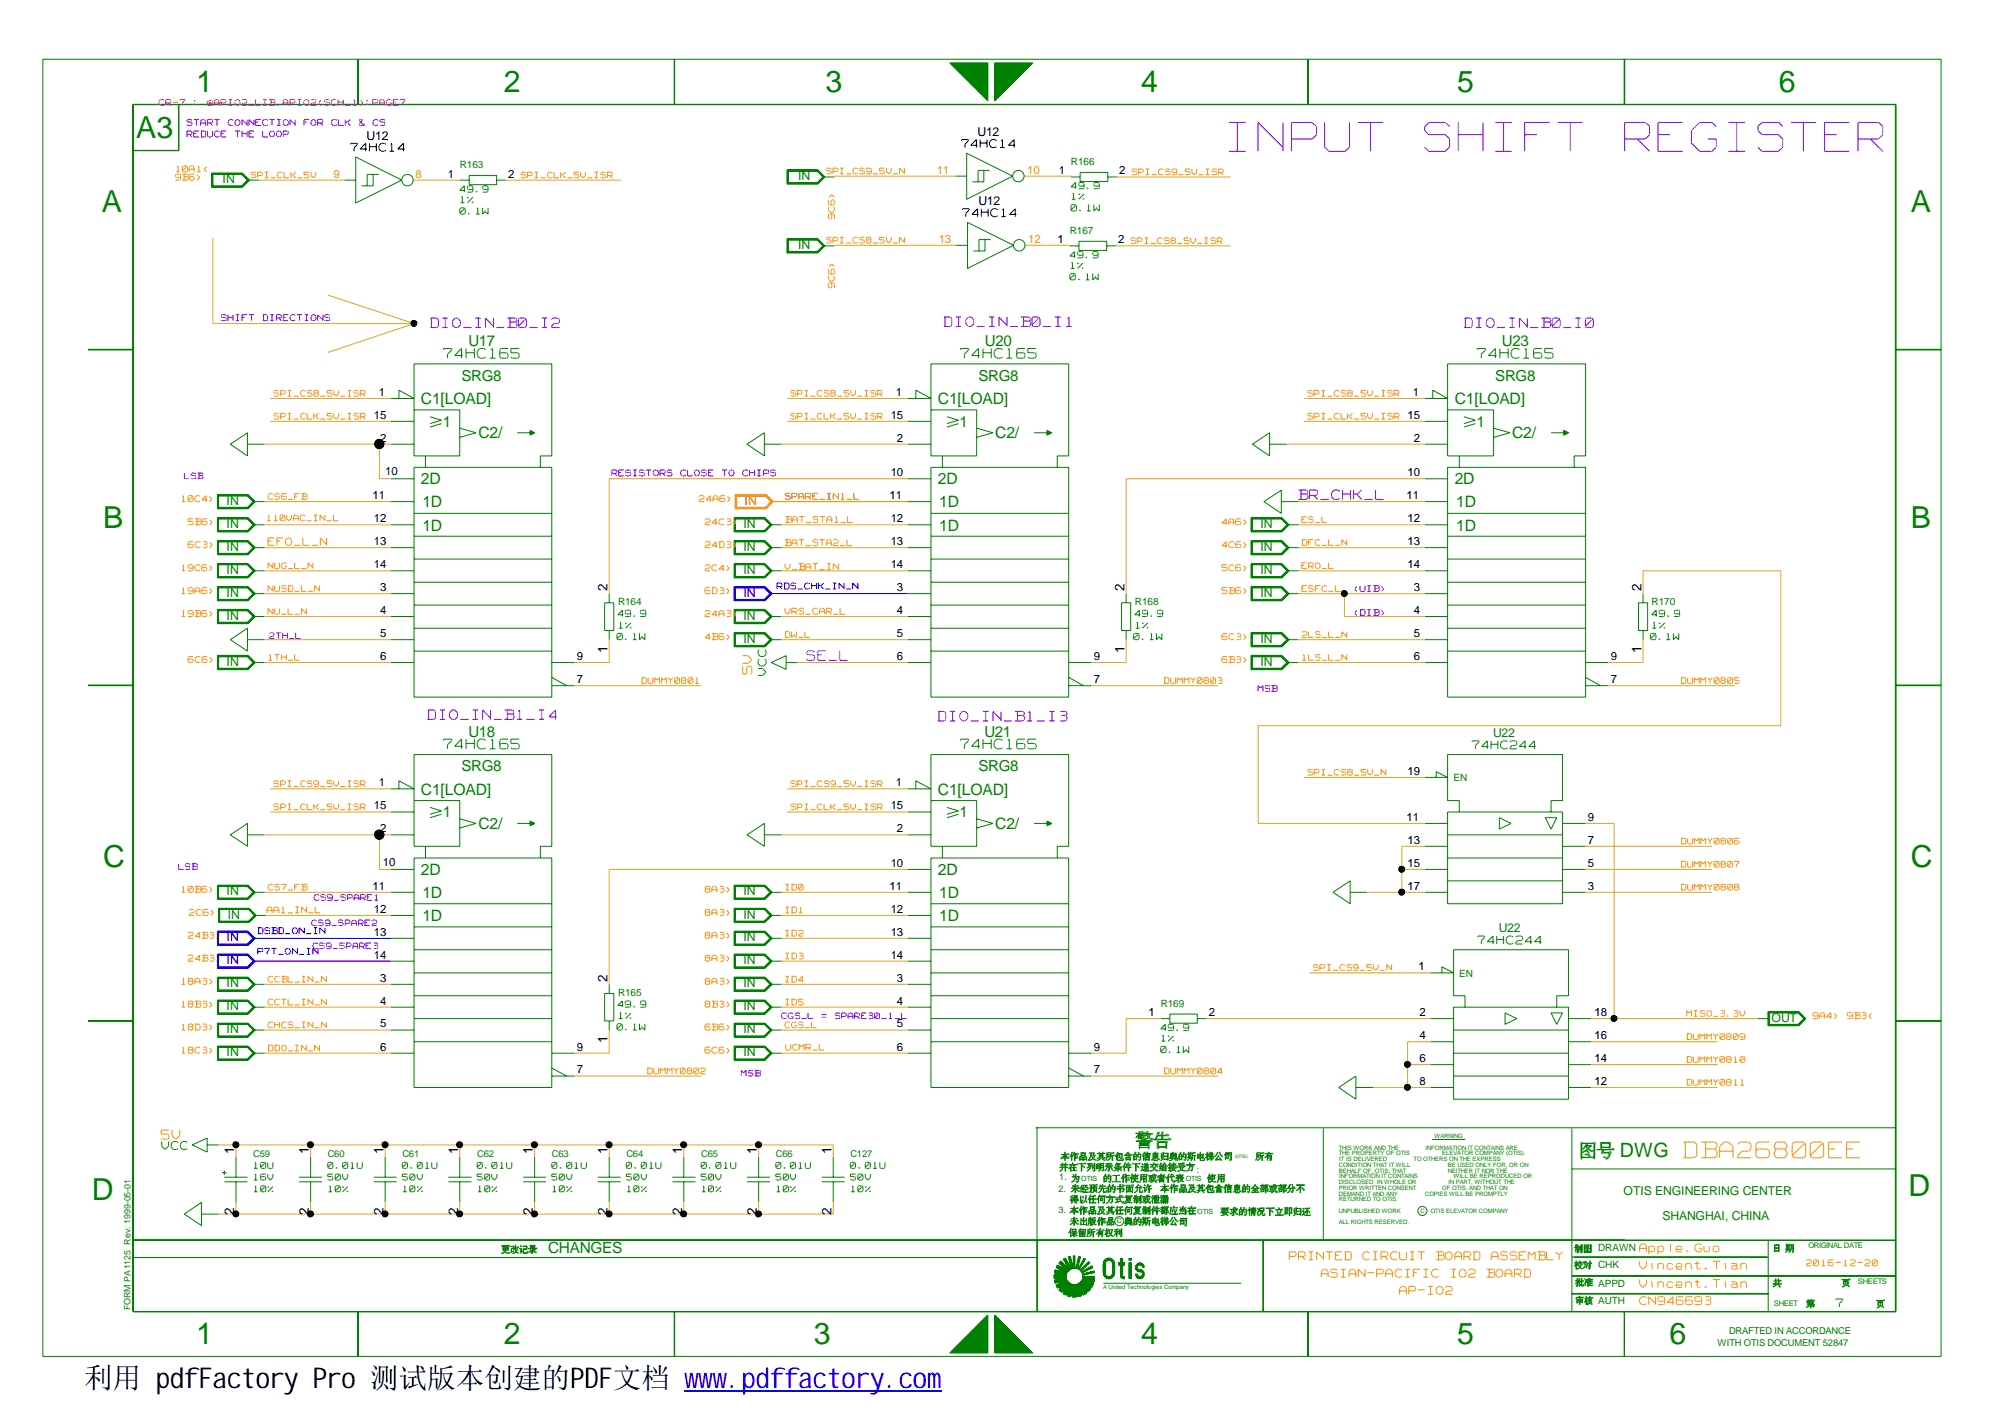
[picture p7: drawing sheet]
<svg xmlns="http://www.w3.org/2000/svg" width="297mm" height="210mm" viewBox="0 0 297 210" stroke-linecap="round" stroke-linejoin="round" font-family="sans-serif">
<defs><g id="words">
<text font-size="8.1" fill="#fff" x="182.1" y="23.3">INPUT SHIFT REGISTER</text>
<g font-size="4.5" fill="#008000">
<text x="29.1" y="13.6">1</text>
<text x="74.6" y="13.6">2</text>
<text x="122.3" y="13.6">3</text>
<text x="169.1" y="13.6">4</text>
<text x="215.9" y="13.6">5</text>
<text x="263.5" y="13.6">6</text>
<text x="20.2" y="20.4">A3</text>
<text x="15.1" y="31.4">A</text>
<text x="283.1" y="31.4">A</text>
<text x="15.3" y="78.2">B</text>
<text x="283.1" y="78.2">B</text>
<text x="15.3" y="128.5">C</text>
<text x="283.1" y="128.5">C</text>
<text x="13.6" y="177.8">D</text>
<text x="282.7" y="177.1">D</text>
<text x="29.1" y="199.1">1</text>
<text x="74.6" y="199.1">2</text>
<text x="120.6" y="199.1">3</text>
<text x="169.1" y="199.1">4</text>
<text x="215.9" y="199.1">5</text>
<text x="247.4" y="199.1">6</text>
</g>
<text font-size="4.4" fill="#fff" x="249.4" y="171.9">DBA26800EE</text>
<text font-size="4.2" x="12.5" y="205.6">利用 pdfFactory Pro 测试版本创建的PDF文档 www.pdffactory.com</text>
<text font-size="3" fill="#fff" x="111.8" y="99.8" transform="rotate(-90 111.8 99.8)">5V</text>
<text font-size="2.9" fill="#008000" x="240" y="171.3">DWG</text>
<g font-size="2.7" fill="#fff">
<text x="63.8" y="48.8">DIO_IN_B0_I2</text>
<text x="65.7" y="53.3">74HC165</text>
<text x="139.8" y="48.7">DIO_IN_B0_I1</text>
<text x="142.3" y="53.3">74HC165</text>
<text x="216.9" y="48.8">DIO_IN_B0_I0</text>
<text x="218.9" y="53.3">74HC165</text>
<text x="192.4" y="74.3">BR_CHK_L</text>
<text x="119.5" y="98.1">SE_L</text>
<text x="63.3" y="106.9">DIO_IN_B1_I4</text>
<text x="138.9" y="107.1">DIO_IN_B1_I3</text>
<text x="65.7" y="111.1">74HC165</text>
<text x="142.3" y="111.1">74HC165</text>
</g>
<g font-size="2.6" fill="#fff">
<text x="113.8" y="100" transform="rotate(-90 113.8 100)">VCC</text>
<text x="23.9" y="169">5V</text>
</g>
<g font-size="2.3" fill="#008000">
<text x="62.4" y="59.9">C1[LOAD]</text>
<text x="138.9" y="59.9">C1[LOAD]</text>
<text x="215.5" y="59.9">C1[LOAD]</text>
<text x="70.9" y="65">C2/</text>
<text x="147.4" y="65">C2/</text>
<text x="224" y="65">C2/</text>
<text x="62.4" y="71.8">2D</text>
<text x="138.9" y="71.8">2D</text>
<text x="215.5" y="71.8">2D</text>
<text x="62.6" y="75.2">1D</text>
<text x="139.1" y="75.2">1D</text>
<text x="215.7" y="75.2">1D</text>
<text x="62.6" y="78.6">1D</text>
<text x="139.1" y="78.6">1D</text>
<text x="215.7" y="78.6">1D</text>
<text x="62.4" y="117.7">C1[LOAD]</text>
<text x="138.9" y="117.7">C1[LOAD]</text>
<text x="70.9" y="122.8">C2/</text>
<text x="147.4" y="122.8">C2/</text>
<text x="62.4" y="129.6">2D</text>
<text x="138.9" y="129.6">2D</text>
<text x="62.6" y="133">1D</text>
<text x="62.6" y="136.5">1D</text>
<text x="139.1" y="133">1D</text>
<text x="139.1" y="136.5">1D</text>
<text x="81.2" y="185.6">CHANGES</text>
</g>
<g font-size="2.2" fill="#fff">
<text x="51.9" y="22.6">74HC14</text>
<text x="142.5" y="22.1">74HC14</text>
<text x="142.6" y="32.3">74HC14</text>
<text x="218.1" y="111.1">74HC244</text>
<text x="218.9" y="140.1">74HC244</text>
<text x="24" y="170.5">VCC</text>
<text x="242.9" y="185.6">Apple.Guo</text>
<text x="191" y="186.8">PRINTED</text>
<text x="195.7" y="189.4">ASIAN-PACIFIC</text>
<text x="201.8" y="186.8">CIRCUIT</text>
<text x="207.3" y="192">AP-IO2</text>
<text x="212.7" y="186.8">BOARD</text>
<text x="214.7" y="189.4">IO2 BOARD</text>
<text x="220.8" y="186.8">ASSEMBLY</text>
<text x="242.9" y="190.9">Vincent.Tian</text>
<text x="242.9" y="188.2">Vincent.Tian</text>
<text x="242.9" y="193.5">CN946693</text>
<text x="272" y="193.8">7</text>
</g>
<g font-size="2.2" fill="#008000">
<text x="69.4" y="51.3">U17</text>
<text x="145.9" y="51.3">U20</text>
<text x="222.5" y="51.3">U23</text>
<text x="68.4" y="56.4">SRG8</text>
<text x="144.9" y="56.4">SRG8</text>
<text x="221.5" y="56.4">SRG8</text>
<text x="65.6" y="63.2">1</text>
<text x="142.2" y="63.2">1</text>
<text x="218.7" y="63.2">1</text>
<text x="69.4" y="109.1">U18</text>
<text x="145.8" y="109.1">U21</text>
<text x="68.4" y="114.3">SRG8</text>
<text x="144.9" y="114.3">SRG8</text>
<text x="65.6" y="121.1">1</text>
<text x="142.2" y="121.1">1</text>
</g>
<text font-size="2.1" fill="#fff" x="39.7" y="81">EFO_L_N</text>
<text font-size="2.1" fill="#008000" x="170.9" y="177.6">,</text>
<g font-size="2">
<text x="90" y="87.6" transform="rotate(-90 90 87.6)">2</text>
<text x="166.6" y="87.6" transform="rotate(-90 166.6 87.6)">2</text>
<text x="243.2" y="87.6" transform="rotate(-90 243.2 87.6)">2</text>
<text x="90" y="96.7" transform="rotate(-90 90 96.7)">1</text>
<text x="166.6" y="96.7" transform="rotate(-90 166.6 96.7)">1</text>
<text x="243.2" y="96.7" transform="rotate(-90 243.2 96.7)">1</text>
<text x="90" y="145.5" transform="rotate(-90 90 145.5)">2</text>
<text x="90" y="154.6" transform="rotate(-90 90 154.6)">1</text>
<text x="34.7" y="170.9" transform="rotate(-90 34.7 170.9)">1</text>
<text x="45.8" y="170.9" transform="rotate(-90 45.8 170.9)">1</text>
<text x="56.8" y="170.9" transform="rotate(-90 56.8 170.9)">1</text>
<text x="67.9" y="170.9" transform="rotate(-90 67.9 170.9)">1</text>
<text x="79" y="170.9" transform="rotate(-90 79 170.9)">1</text>
<text x="90" y="170.9" transform="rotate(-90 90 170.9)">1</text>
<text x="101" y="170.9" transform="rotate(-90 101 170.9)">1</text>
<text x="112.1" y="170.9" transform="rotate(-90 112.1 170.9)">1</text>
<text x="123.2" y="170.9" transform="rotate(-90 123.2 170.9)">1</text>
<text x="34.7" y="179.9" transform="rotate(-90 34.7 179.9)">2</text>
<text x="45.8" y="179.9" transform="rotate(-90 45.8 179.9)">2</text>
<text x="56.8" y="179.9" transform="rotate(-90 56.8 179.9)">2</text>
<text x="67.9" y="179.9" transform="rotate(-90 67.9 179.9)">2</text>
<text x="79" y="179.9" transform="rotate(-90 79 179.9)">2</text>
<text x="90" y="179.9" transform="rotate(-90 90 179.9)">2</text>
<text x="101" y="179.9" transform="rotate(-90 101 179.9)">2</text>
<text x="112.1" y="179.9" transform="rotate(-90 112.1 179.9)">2</text>
<text x="123.2" y="179.9" transform="rotate(-90 123.2 179.9)">2</text>
</g>
<g font-size="1.9" fill="#fff">
<text x="123.9" y="32.4" transform="rotate(-90 123.9 32.4)">9C6&gt;</text>
<text x="123.9" y="42.6" transform="rotate(-90 123.9 42.6)">9C6&gt;</text>
</g>
<g font-size="1.8">
<text x="54.3" y="20.7">U12</text>
<text x="144.8" y="20.1">U12</text>
<text x="144.9" y="30.3">U12</text>
</g>
<g font-size="1.8" fill="#008000">
<text x="33" y="27.1">IN</text>
<text x="118.2" y="26.7">IN</text>
<text x="118.2" y="36.9">IN</text>
<text x="33.6" y="74.8">IN</text>
<text x="33.6" y="78.2">IN</text>
<text x="33.6" y="81.6">IN</text>
<text x="110.2" y="81.6">IN</text>
<text x="110.2" y="78.2">IN</text>
<text x="186.7" y="81.6">IN</text>
<text x="186.7" y="78.2">IN</text>
<text x="33.6" y="88.4">IN</text>
<text x="33.6" y="85">IN</text>
<text x="110.2" y="85">IN</text>
<text x="186.7" y="88.4">IN</text>
<text x="186.7" y="85">IN</text>
<text x="33.6" y="91.8">IN</text>
<text x="110.2" y="95.2">IN</text>
<text x="110.2" y="91.8">IN</text>
<text x="186.7" y="95.2">IN</text>
<text x="33.6" y="98.6">IN</text>
<text x="186.7" y="98.6">IN</text>
<text x="221.2" y="109.1">U22</text>
<text x="33.6" y="132.6">IN</text>
<text x="33.7" y="136.1">IN</text>
<text x="110.2" y="136.1">IN</text>
<text x="110.2" y="132.6">IN</text>
<text x="110.2" y="142.8">IN</text>
<text x="110.2" y="139.5">IN</text>
<text x="222" y="138.1">U22</text>
<text x="33.6" y="146.3">IN</text>
<text x="33.6" y="149.7">IN</text>
<text x="110.2" y="149.7">IN</text>
<text x="110.2" y="146.3">IN</text>
<text x="33.6" y="153.1">IN</text>
<text x="110.2" y="153.1">IN</text>
<text x="262.5" y="151.4">OUT</text>
<text x="33.6" y="156.5">IN</text>
<text x="110.2" y="156.5">IN</text>
<text x="240.5" y="177.1">OTIS ENGINEERING CENTER</text>
<text x="246.3" y="180.7">SHANGHAI, CHINA</text>
</g>
<g font-size="1.8" fill="#fff">
<text x="68.1" y="28.6">49.9</text>
<text x="158.7" y="28.1">49.9</text>
<text x="158.8" y="29.7">1%</text>
<text x="68.1" y="31.9">0.1W</text>
<text x="68.2" y="30.2">1%</text>
<text x="158.7" y="31.4">0.1W</text>
<text x="158.5" y="38.4">49.9</text>
<text x="158.5" y="41.6">0.1W</text>
<text x="158.6" y="39.9">1%</text>
<text x="91.4" y="94.9">0.1W</text>
<text x="91.5" y="91.5">49.9</text>
<text x="91.7" y="93.2">1%</text>
<text x="167.9" y="94.9">0.1W</text>
<text x="168.1" y="91.5">49.9</text>
<text x="168.3" y="93.2">1%</text>
<text x="244.5" y="94.9">0.1W</text>
<text x="244.7" y="91.5">49.9</text>
<text x="244.8" y="93.2">1%</text>
<text x="91.5" y="149.4">49.9</text>
<text x="91.4" y="152.8">0.1W</text>
<text x="91.7" y="151.1">1%</text>
<text x="172" y="152.8">49.9</text>
<text x="172.1" y="154.4">1%</text>
<text x="172" y="156.1">0.1W</text>
</g>
<text font-size="1.8" fill="#f00" x="110.3" y="74.8">IN</text>
<g font-size="1.8" fill="#00f">
<text x="110.2" y="88.4">IN</text>
<text x="33.6" y="142.8">IN</text>
<text x="33.6" y="139.5">IN</text>
</g>
<g font-size="1.7" fill="#fff">
<text x="23.5" y="15.8">CR-</text>
<text x="26.5" y="15.8">7</text>
<text x="28.6" y="15.8">: @APIO2_LIB.APIO2(SCH_1):PAGE7</text>
<text x="27.7" y="18.7">START</text>
<text x="27.7" y="20.4">REDUCE</text>
<text x="33.8" y="18.7">CONNECTION</text>
<text x="34.8" y="20.4">THE</text>
<text x="38.9" y="20.4">LOOP</text>
<text x="45" y="18.7">FOR</text>
<text x="49" y="18.7">CLK</text>
<text x="53.1" y="18.7">&amp; CS</text>
<text x="26" y="26.8">9B6&gt;</text>
<text x="26.1" y="25.6">10A1&lt;</text>
<text x="32.8" y="47.6">SHIFT</text>
<text x="38.9" y="47.6">DIRECTIONS</text>
<text x="90.6" y="70.6">RESISTORS</text>
<text x="100.8" y="70.6">CLOSE</text>
<text x="106.9" y="70.6">TO CHIPS</text>
<text x="26.9" y="74.4">10C4&gt;</text>
<text x="27.9" y="77.9">5B6&gt;</text>
<text x="103.5" y="74.4">24A6&gt;</text>
<text x="104.4" y="77.9">24C3&gt;</text>
<text x="116.3" y="74.1">SPARE_IN1_L</text>
<text x="116.4" y="77.5">BAT_STA1_L</text>
<text x="181" y="77.9">4A6&gt;</text>
<text x="27.9" y="81.3">6C3&gt;</text>
<text x="104.4" y="81.3">24D3&gt;</text>
<text x="116.3" y="81">BAT_STA2_L</text>
<text x="181" y="81.3">4C6&gt;</text>
<text x="26.9" y="84.7">19C6&gt;</text>
<text x="26.9" y="88.1">19A6&gt;</text>
<text x="104.4" y="84.7">2C4&gt;</text>
<text x="104.4" y="88.1">6D3&gt;</text>
<text x="115.1" y="87.4">RDS_CHK_IN_N</text>
<text x="116.3" y="84.5">V_BAT_IN</text>
<text x="181" y="84.7">5C6&gt;</text>
<text x="181" y="88.1">5B6&gt;</text>
<text x="26.9" y="91.5">19B6&gt;</text>
<text x="104.4" y="94.9">4B6&gt;</text>
<text x="104.4" y="91.5">24A3&gt;</text>
<text x="116.3" y="91.1">VRS_CAR_L</text>
<text x="181" y="94.9">6C3&gt;</text>
<text x="27.9" y="98.3">6C6&gt;</text>
<text x="181" y="98.3">6B3&gt;</text>
<text x="26.9" y="132.3">10B6&gt;</text>
<text x="28" y="135.7">2C6&gt;</text>
<text x="39.5" y="135.4">AA1_IN_L</text>
<text x="104.4" y="132.3">8A3&gt;</text>
<text x="104.4" y="135.7">8A3&gt;</text>
<text x="27.9" y="142.5">24B3&gt;</text>
<text x="27.9" y="139.1">24B3&gt;</text>
<text x="38.2" y="138.4">DSBD_ON_IN</text>
<text x="38.2" y="141.5">P7T_ON_IN</text>
<text x="104.4" y="139.1">8A3&gt;</text>
<text x="104.4" y="142.5">8A3&gt;</text>
<text x="26.9" y="149.3">18B3&gt;</text>
<text x="26.9" y="145.9">18A3&gt;</text>
<text x="104.4" y="145.9">8A3&gt;</text>
<text x="104.4" y="149.3">8B3&gt;</text>
<text x="26.9" y="152.7">18D3&gt;</text>
<text x="104.4" y="152.7">6B6&gt;</text>
<text x="268.6" y="151">9A4&gt;</text>
<text x="273.7" y="151">9B3&lt;</text>
<text x="26.9" y="156.1">18C3&gt;</text>
<text x="104.4" y="156.1">6C6&gt;</text>
<text x="37.6" y="173.2">10U</text>
<text x="48.6" y="173.2">0.01U</text>
<text x="59.6" y="173.2">0.01U</text>
<text x="70.7" y="173.2">0.01U</text>
<text x="81.7" y="173.2">0.01U</text>
<text x="92.8" y="173.2">0.01U</text>
<text x="103.9" y="173.2">0.01U</text>
<text x="114.9" y="173.2">0.01U</text>
<text x="126" y="173.2">0.01U</text>
<text x="37.6" y="175">16V</text>
<text x="37.6" y="176.7">10%</text>
<text x="48.6" y="175">50V</text>
<text x="48.7" y="176.7">10%</text>
<text x="59.6" y="175">50V</text>
<text x="59.7" y="176.7">10%</text>
<text x="70.7" y="175">50V</text>
<text x="70.8" y="176.7">10%</text>
<text x="81.7" y="175">50V</text>
<text x="81.9" y="176.7">10%</text>
<text x="92.8" y="175">50V</text>
<text x="92.9" y="176.7">10%</text>
<text x="103.9" y="175">50V</text>
<text x="104" y="176.7">10%</text>
<text x="114.9" y="175">50V</text>
<text x="115.1" y="176.7">10%</text>
<text x="126" y="175">50V</text>
<text x="126.1" y="176.7">10%</text>
<text x="267.6" y="187.7">2016-12-20</text>
</g>
<g font-size="1.7" fill="#ff8c00">
<text x="49.4" y="26.3">9</text>
<text x="61.6" y="26.3">8</text>
<text x="138.8" y="25.7">11</text>
<text x="152.2" y="25.7">10</text>
<text x="139.1" y="36">13</text>
<text x="152.3" y="36">12</text>
</g>
<g font-size="1.7">
<text x="66.3" y="26.3">1</text>
<text x="75.3" y="26.3">2 SPI_CLK_5V_ISR</text>
<text x="156.8" y="25.8">1</text>
<text x="165.8" y="25.8">2 SPI_CS9_5V_ISR</text>
<text x="156.7" y="36">1</text>
<text x="165.7" y="36">2 SPI_CS8_5V_ISR</text>
<text x="56.1" y="58.6">1</text>
<text x="132.7" y="58.6">1</text>
<text x="209.3" y="58.6">1</text>
<text x="55.4" y="62">15</text>
<text x="56.3" y="65.4">2</text>
<text x="132" y="62">15</text>
<text x="132.9" y="65.4">2</text>
<text x="208.5" y="62">15</text>
<text x="209.5" y="65.4">2</text>
<text x="57.1" y="70.4">10</text>
<text x="132" y="70.5">10</text>
<text x="208.5" y="70.5">10</text>
<text x="55.2" y="73.9">11</text>
<text x="55.4" y="77.4">12</text>
<text x="131.8" y="73.9">11</text>
<text x="132" y="77.4">12</text>
<text x="208.4" y="73.9">11</text>
<text x="208.5" y="77.4">12</text>
<text x="55.4" y="80.7">13</text>
<text x="132" y="80.7">13</text>
<text x="208.5" y="80.7">13</text>
<text x="55.4" y="84.2">14</text>
<text x="56.3" y="87.6">3</text>
<text x="132" y="84.2">14</text>
<text x="132.9" y="87.6">3</text>
<text x="208.5" y="84.2">14</text>
<text x="209.5" y="87.6">3</text>
<text x="56.3" y="94.4">5</text>
<text x="56.3" y="90.9">4</text>
<text x="132.9" y="94.4">5</text>
<text x="132.9" y="90.9">4</text>
<text x="209.5" y="94.4">5</text>
<text x="209.5" y="90.9">4</text>
<text x="56.3" y="97.8">6</text>
<text x="85.5" y="97.8">9</text>
<text x="85.5" y="101.2">7</text>
<text x="132.9" y="97.8">6</text>
<text x="162.1" y="101.2">7</text>
<text x="162.1" y="97.8">9</text>
<text x="209.5" y="97.8">6</text>
<text x="238.6" y="101.2">7</text>
<text x="238.6" y="97.8">9</text>
<text x="55.4" y="119.9">15</text>
<text x="56.1" y="116.5">1</text>
<text x="132" y="119.9">15</text>
<text x="132.7" y="116.5">1</text>
<text x="208.5" y="114.8">19</text>
<text x="56.3" y="123.3">2</text>
<text x="132.9" y="123.3">2</text>
<text x="208.4" y="121.6">11</text>
<text x="208.5" y="125">13</text>
<text x="235.2" y="125">7</text>
<text x="235.2" y="121.6">9</text>
<text x="55.2" y="131.8">11</text>
<text x="56.7" y="128.2">10</text>
<text x="131.8" y="131.8">11</text>
<text x="132" y="128.4">10</text>
<text x="208.5" y="131.8">17</text>
<text x="208.5" y="128.4">15</text>
<text x="235.2" y="131.8">3</text>
<text x="235.2" y="128.4">5</text>
<text x="55.4" y="135.2">12</text>
<text x="132" y="135.2">12</text>
<text x="55.4" y="142">14</text>
<text x="55.4" y="138.6">13</text>
<text x="132" y="142">14</text>
<text x="132" y="138.6">13</text>
<text x="210.1" y="143.7">1</text>
<text x="56.3" y="145.4">3</text>
<text x="56.3" y="148.8">4</text>
<text x="132.9" y="148.8">4</text>
<text x="132.9" y="145.4">3</text>
<text x="56.3" y="155.6">6</text>
<text x="56.3" y="152.2">5</text>
<text x="85.5" y="155.6">9</text>
<text x="132.9" y="155.6">6</text>
<text x="132.9" y="152.2">5</text>
<text x="162.1" y="155.6">9</text>
<text x="170.1" y="150.5">1</text>
<text x="179.1" y="150.5">2</text>
<text x="210.3" y="153.9">4</text>
<text x="210.3" y="150.5">2</text>
<text x="236.2" y="153.9">16</text>
<text x="236.2" y="150.5">18</text>
<text x="85.5" y="159">7</text>
<text x="162.1" y="159">7</text>
<text x="210.3" y="160.7">8</text>
<text x="210.3" y="157.3">6</text>
<text x="236.2" y="160.7">12</text>
<text x="236.2" y="157.3">14</text>
</g>
<g font-size="1.6" fill="#fff">
<text x="37.2" y="26.5">SPI_CLK_5V</text>
<text x="122.4" y="25.9">SPI_CS9_5V_N</text>
<text x="122.4" y="36.1">SPI_CS8_5V_N</text>
<text x="40.6" y="58.8">SPI_CS8_5V_ISR</text>
<text x="117.1" y="58.8">SPI_CS8_5V_ISR</text>
<text x="193.7" y="58.8">SPI_CS8_5V_ISR</text>
<text x="40.6" y="62.2">SPI_CLK_5V_ISR</text>
<text x="117.1" y="62.2">SPI_CLK_5V_ISR</text>
<text x="193.7" y="62.2">SPI_CLK_5V_ISR</text>
<text x="27.3" y="71">LSB</text>
<text x="39.6" y="77.3">110VAC_IN_L</text>
<text x="39.7" y="74.1">CS6_FB</text>
<text x="192.9" y="77.5">ES_L</text>
<text x="192.9" y="80.9">DFC_L_N</text>
<text x="39.7" y="87.7">NUSD_L_N</text>
<text x="39.7" y="84.3">NUG_L_N</text>
<text x="192.9" y="87.7">ESFC_L</text>
<text x="192.9" y="84.3">ERO_L</text>
<text x="200.7" y="87.7">(UIB)</text>
<text x="39.7" y="91.1">NU_L_N</text>
<text x="39.9" y="94.7">2TH_L</text>
<text x="116.3" y="94.5">DW_L</text>
<text x="192.9" y="94.5">2LS_L_N</text>
<text x="200.7" y="91.3">(DIB)</text>
<text x="39.8" y="97.9">1TH_L</text>
<text x="95" y="101.4">DUMMY0801</text>
<text x="172.5" y="101.4">DUMMY0803</text>
<text x="193" y="97.9">1LS_L_N</text>
<text x="249" y="101.4">DUMMY0805</text>
<text x="186.4" y="102.5">MSB</text>
<text x="40.6" y="116.6">SPI_CS9_5V_ISR</text>
<text x="117.1" y="116.6">SPI_CS9_5V_ISR</text>
<text x="193.7" y="114.9">SPI_CS8_5V_N</text>
<text x="40.6" y="120.1">SPI_CLK_5V_ISR</text>
<text x="117.1" y="120.1">SPI_CLK_5V_ISR</text>
<text x="249" y="125.2">DUMMY0806</text>
<text x="26.5" y="128.9">LSB</text>
<text x="39.7" y="132">CS7_FB</text>
<text x="116.4" y="132">ID0</text>
<text x="249" y="128.6">DUMMY0807</text>
<text x="249" y="132">DUMMY0808</text>
<text x="46.2" y="137.3">CS9_SPARE2</text>
<text x="46.5" y="133.5">CS9_SPARE1</text>
<text x="116.4" y="135.4">ID1</text>
<text x="46.4" y="140.6">CS9_SPARE3</text>
<text x="116.4" y="138.8">ID2</text>
<text x="116.4" y="142.2">ID3</text>
<text x="194.6" y="143.9">SPI_CS9_5V_N</text>
<text x="39.7" y="145.6">CCBL_IN_N</text>
<text x="39.7" y="149">CCTL_IN_N</text>
<text x="116.4" y="145.6">ID4</text>
<text x="116.4" y="149">ID5</text>
<text x="39.7" y="155.8">DDO_IN_N</text>
<text x="39.7" y="152.4">CHCS_IN_N</text>
<text x="115.8" y="151">CGS_L</text>
<text x="116.3" y="152.4">CGS_L</text>
<text x="116.4" y="155.7">UCMR_L</text>
<text x="121.6" y="151">= SPARE30_1_L</text>
<text x="249.9" y="150.7">MISO_3.3V</text>
<text x="249.9" y="154.1">DUMMY0809</text>
<text x="95.9" y="159.2">DUMMY0802</text>
<text x="109.8" y="159.5">MSB</text>
<text x="172.5" y="159.2">DUMMY0804</text>
<text x="249.9" y="157.5">DUMMY0810</text>
<text x="249.9" y="160.9">DUMMY0811</text>
</g>
<g font-size="1.5" fill="#008000">
<text x="68.1" y="24.9">R163</text>
<text x="158.7" y="24.5">R166</text>
<text x="158.5" y="34.7">R167</text>
<text x="91.6" y="89.7">R164</text>
<text x="168.1" y="89.7">R168</text>
<text x="244.7" y="89.7">R170</text>
<text x="215.3" y="115.7">EN</text>
<text x="91.6" y="147.5">R165</text>
<text x="172" y="149.2">R169</text>
<text x="216.2" y="144.7">EN</text>
<text x="236.8" y="185.3">DRAWN</text>
<text x="236.8" y="187.9">CHK</text>
<text x="236.8" y="190.6">APPD</text>
<text x="236.8" y="193.1">AUTH</text>
</g>
<g font-size="1.4" fill="#008000">
<text x="37.5" y="171.4">C59</text>
<text x="48.6" y="171.4">C60</text>
<text x="59.6" y="171.4">C61</text>
<text x="70.7" y="171.4">C62</text>
<text x="81.7" y="171.4">C63</text>
<text x="92.8" y="171.4">C64</text>
<text x="103.9" y="171.4">C65</text>
<text x="114.9" y="171.4">C66</text>
<text x="126" y="171.4">C127</text>
<text x="177.3" y="173.8">:</text>
<text x="156.8" y="176.5">2.</text>
<text x="156.8" y="179.6">3.</text>
<text x="156.9" y="174.9">1.</text>
<text x="256.2" y="197.7">DRAFTED IN ACCORDANCE</text>
<text x="254.5" y="199.4">WITH OTIS DOCUMENT 52847</text>
</g>
<text font-size="1.3" fill="#008000" x="19.3" y="194.1" transform="rotate(-90 19.3 194.1)">FORM PA1125 Rev. 1999-05-01</text>
<g font-size="1.1" fill="#008000">
<text x="160.2" y="174.9">OTIS</text>
<text x="175.7" y="174.9">OTIS</text>
<text x="177.4" y="179.8">OTIS</text>
<text x="165.5" y="181.2">C</text>
<text x="267.9" y="184.9">ORIGINAL DATE</text>
<text x="275.3" y="190.2">SHEETS</text>
<text x="262.8" y="193.4">SHEET</text>
</g>
<g font-size=".9" fill="#008000">
<text x="198.3" y="172.9">CONDITION THAT IT WILL</text>
<text x="198.3" y="173.7">BEHALF OF, OTIS; THAT</text>
<text x="198.3" y="171.1">THE PROPERTY OF OTIS</text>
<text x="198.3" y="170.3">THIS WORK AND THE</text>
<text x="198.4" y="172">IT IS DELIVERED</text>
<text x="209.4" y="172">TO OTHERS ON THE EXPRESS</text>
<text x="211.2" y="170.3">INFORMATION IT CONTAINS ARE</text>
<text x="212.5" y="168.6">WARNING</text>
<text x="213.7" y="171.1">ELEVATOR COMPANY (OTIS).</text>
<text x="214.5" y="172.9">BE USED ONLY FOR, OR ON</text>
<text x="214.5" y="173.7">NEITHER IT NOR THE</text>
<text x="198.3" y="176.2">PRIOR WRITTEN CONSENT</text>
<text x="198.3" y="175.4">DISCLOSED, IN WHOLE OR</text>
<text x="198.3" y="177.9">RETURNED TO OTIS.</text>
<text x="198.3" y="177.1">DEMAND IT AND ANY</text>
<text x="198.3" y="179.6">UNPUBLISHED WORK</text>
<text x="198.4" y="174.6">INFORMATION IT CONTAINS</text>
<text x="210.4" y="179.6">C</text>
<text x="211.1" y="177.1">COPIES WILL BE PROMPTLY</text>
<text x="212" y="179.6">OTIS ELEVATOR COMPANY</text>
<text x="213.7" y="176.2">OF OTIS; AND THAT ON</text>
<text x="214.6" y="175.4">IN PART, WITHOUT THE</text>
<text x="215.3" y="174.6">WILL BE REPRODUCED OR</text>
<text x="198.3" y="181.4">ALL RIGHTS RESERVED.</text>
<text x="163.4" y="190.9">A United Technologies Company</text>
</g>
<text font-size=".7" fill="#008000" x="183" y="171.5">(OTIS)</text>
</g></defs>
<path d="M23.5 16.1h35.4" fill="none" stroke="#fff" stroke-width=".18"/>
<g fill="none" stroke="#000" stroke-width=".15">
<path d="M51.9 21.2v.2M52 21.2h.9M52.5 21.9v.5M52.9 21.4l-.4 .5M53 21.2v.2M53.4 22.1h1M54.2 21.3v1.1M54.2 21.2l-.9 .9M54.7 21.2v1.2M54.8 21.7h.9M55.8 21.2v1.2M56.1 21.6v.4"/>
<path d="M56.1 22.1l.4 .3M56.5 21.2l-.4 .4M56.5 22.4h.4M56.5 21.2h.4M57 21.2l.1 .2M57.1 22.2l-.1 .2M57.7 22.4h.7M58 21.2l-.1 .2M58 21.3v1.1M59 22.1h.9M59.8 21.3v1.1M59.8 21.2l-.9 .9"/>
<path d="M142.5 20.7v.1M142.5 20.7h.9M142.6 30.9v.2M142.6 30.9h1M143 21.4v.5M143.1 31.6v.5M143.4 20.9l-.4 .5M143.5 20.7v.1M143.6 31.1l-.5 .5M143.6 30.9v.2M143.8 21.5h1M144 31.8h1"/>
<path d="M144.7 20.7v1.2M144.7 20.7l-.9 .8M144.8 31v1.1M144.8 30.9l-.8 .9M145.2 20.7v1.2M145.2 21.2h1M145.4 30.9v1.2M145.4 31.4h.9M146.2 20.7v1.2M146.4 30.9v1.2M146.6 21.1v.4M146.6 21.5l.3 .4"/>
<path d="M146.8 31.3v.4M146.8 31.8l.3 .3M146.9 20.7l-.3 .3M147 21.9h.4M147 20.7h.4M147.1 30.9l-.3 .4M147.2 32.1h.4M147.2 30.9h.4M147.4 20.7l.2 .1M147.6 30.9l.2 .2M147.6 21.7l-.2 .2M147.8 31.9l-.2 .2"/>
<path d="M148.2 21.9h.6M148.3 32.1h.7M148.5 20.7l-.2 .1M148.5 20.7v1.1M148.7 30.9l-.2 .2M148.7 31v1.1M149.4 21.5h1M149.6 31.8h1M150.2 20.7v1.2M150.2 20.7l-.8 .8M150.4 31v1.1M150.4 30.9l-.8 .9"/>
</g>
<g fill="none" stroke="#008000" stroke-width=".15">
<path d="M6.3 8.8h281.3v192.1h-281.3zM19.7 15.5v178.8h261.1v-178.8M26.5 15.5v6.8M26.5 15.5v6.8h-6.8M53 8.8v6.7M53.1 8.8v6.7M99.9 8.8v6.7M140.7 9.3h5.6v5.6zM140.8 9.3v.1M140.9 9.3v.2M141 9.3v.2M141 9.3v.3"/>
<path d="M141.1 9.3v.4M141.2 9.3v.5M141.3 9.3v.6M141.4 9.3v.6M141.4 9.3v.7M141.5 9.3v.8M141.6 9.3v.9M141.6 9.3v1M141.7 9.3v1M141.8 9.3v1.1M141.9 9.3v1.1M141.9 9.3v1.2"/>
<path d="M141.9 9.3v1.3M142 9.3v1.3M142.1 9.3v1.4M142.2 9.3v1.5M142.2 9.3v1.6M142.3 9.3v1.6M142.4 9.3v1.6M142.4 9.3v1.7M142.5 9.3v1.8M142.6 9.3v1.8M142.6 9.3v1.9M142.7 9.3v2"/>
<path d="M142.8 9.3v2.1M142.9 9.3v2.1M142.9 9.3v2.2M143 9.3v2.3M143 9.3v2.4M143.1 9.3v2.4M143.2 9.3v2.5M143.3 9.3v2.5M143.3 9.3v2.6M143.3 9.3v2.7M143.4 9.3v2.7M143.5 9.3v2.8"/>
<path d="M143.6 9.3v2.9M143.7 9.3v3M143.8 9.3v3M143.8 9.3v3.1M143.8 9.3v3.2M143.9 9.3v3.2M144 9.3v3.3M144.1 9.3v3.4M144.2 9.3v3.5M144.3 9.3v3.5M144.3 9.3v3.6M144.4 9.3v3.7"/>
<path d="M144.5 9.3v3.8M144.6 9.3v3.9M144.7 9.3v3.9M144.7 9.3v4M144.8 9.3v4.1M144.9 9.3v4.2M144.9 9.3v4.3M145 9.3v4.3M145.1 9.3v4.4M145.2 9.3v4.4M145.2 9.3v4.5M145.2 9.3v4.6"/>
<path d="M145.3 9.3v4.6M145.4 9.3v4.7M145.5 9.3v4.8M145.5 9.3v4.9M145.6 9.3v4.9M145.7 9.3v4.9M145.7 9.3v5M145.8 9.3v5.1M145.9 9.3v5.1M145.9 9.3v5.2M146 9.3v5.3M146.1 9.3v5.4"/>
<path d="M146.2 9.3v5.4M146.2 9.3v5.5M146.3 9.3v5.6M147.4 9.3h5.6l-5.6 5.6zM147.4 9.3v5.6M147.5 9.3v5.5M147.5 9.3v5.4M147.6 9.3v5.4M147.7 9.3v5.4M147.7 9.3v5.3M147.8 9.3v5.2M147.9 9.3v5.1"/>
<path d="M148 9.3v5.1M148 9.3v5M148 9.3v4.9M148.1 9.3v4.9M148.2 9.3v4.9M148.2 9.3v4.8M148.3 9.3v4.8M148.3 9.3v4.7M148.4 9.3v4.6M148.5 9.3v4.6M148.5 9.3v4.5M148.5 9.3v4.4"/>
<path d="M148.6 9.3v4.4M148.7 9.3v4.3M148.8 9.3v4.3M148.8 9.3v4.2M148.9 9.3v4.1M149 9.3v4M149.1 9.3v3.9M149.2 9.3v3.8M149.3 9.3v3.7M149.4 9.3v3.7M149.4 9.3v3.6M149.4 9.3v3.5"/>
<path d="M149.5 9.3v3.5M149.6 9.3v3.5M149.6 9.3v3.4M149.7 9.3v3.3M149.8 9.3v3.2M149.9 9.3v3.2M149.9 9.3v3.1M149.9 9.3v3M150 9.3v3M150.1 9.3v2.9M150.2 9.3v2.9M150.2 9.3v2.8"/>
<path d="M150.3 9.3v2.7M150.4 9.3v2.7M150.4 9.3v2.6M150.5 9.3v2.5M150.6 9.3v2.4M150.7 9.3v2.4M150.7 9.3v2.3M150.8 9.3v2.2M150.8 9.3v2.1M150.9 9.3v2.1M151 9.3v2.1M151 9.3v2"/>
<path d="M151.1 9.3v1.9M151.2 9.3v1.8M151.3 9.3v1.8M151.3 9.3v1.7M151.3 9.3v1.6M151.4 9.3v1.6M151.5 9.3v1.6M151.5 9.3v1.5M151.6 9.3v1.5M151.6 9.3v1.4M151.7 9.3v1.3M151.8 9.3v1.3"/>
<path d="M151.8 9.3v1.2M151.8 9.3v1.1M151.9 9.3v1.1M152 9.3v1M152.1 9.3v1M152.1 9.3v.9M152.2 9.3v.8M152.3 9.3v.7M152.4 9.3v.6M152.5 9.3v.5M152.6 9.3v.4M152.7 9.3v.4"/>
<path d="M152.7 9.3v.3M152.7 9.3v.2M152.8 9.3v.2M152.9 9.3v.2M152.9 9.3v.1M153 9.3v.1M193.7 8.8v6.7M193.8 8.8v6.7M240.6 8.8v6.7M240.7 8.8v6.7M19.7 22.3h6.8M31.3 25.6h4.6l1.1 1.1-1.1 1h-4.6z"/>
<path d="M31.4 25.7h4.5l1 1-1 1h-4.5zM31.5 25.8h4.4l.8 .9-.8 .9h-4.4zM31.5 25.8h4.3l.9 .9-.9 .8h-4.3zM36.7 26.7h1.7M51 26.7h1.7M52.7 23.3l6.8 3.4-6.8 3.4zM55.3 25.8v1.7h-1.7M56.1 25.8h-1.7v1.7M68.1 31.6l.1 .1M68.1 31v.6M68.1 26.7h1.4M68.2 28.2h.7"/>
<path d="M68.2 30.8l-.1 .1M68.2 30h.6M68.3 31.7h.4M68.3 30.8h.4M68.5 29.1l-.1 .1M68.5 29.1v.9M68.7 31l-.5 .6M68.8 30.9h.1M68.8 30.8l.1 .1M68.8 27.6v.9M68.8 27.5l-.7 .7M68.9 31.6l-.1 .1"/>
<path d="M68.9 31v.6M69.3 29.2h.1M69.3 27.7v.2M69.3 29.3v.1M69.3 28.5h.6M69.3 27.9l.1 .2M69.3 29.4h.1M69.4 31.6h.1M69.4 29.2v.2M69.4 31.6v.1M69.4 27.5l-.1 .2M69.4 31.7h.1"/>
<path d="M69.4 27.5h.5M69.4 28.1h.5M69.5 26h4.1v1.4h-4.1zM69.5 31.6v.1M69.9 27.5l.2 .2M69.9 29.9h.1M69.9 29.9v.1M70 30h.1M70 28l-.1 .1M70.1 27.7v.6M70.1 29.9v.1M70.1 28.3l-.2 .2"/>
<path d="M70.1 29.2l-.8 .8M70.5 31.7h.6M70.5 28.3h.1M70.5 28.4v.1M70.6 28.5h.1M70.7 28.3v.2M70.8 30.8l-.1 .1M70.8 30.8v.9M71.5 27.9l.1 .2M71.5 27.7v.2M71.5 30.8v.9M71.5 28.5h.6"/>
<path d="M71.6 27.5l-.1 .2M71.7 27.5h.4M71.7 28.1h.4M71.8 31.4l-.3 .3M71.9 31.2v.1M71.9 31.3l.4 .4M72.2 27.5l.1 .2M72.3 28l-.1 .1M72.3 28.3l-.1 .2M72.3 27.7v.6M72.3 30.8v.9M73.6 26.7h1.3"/>
<path d="M116.6 25.2h4.6l1 1-1 1.1h-4.6zM116.6 35.4h4.6l1 1-1 1.1h-4.6zM116.7 25.2h4.4l1 1-1 1h-4.4zM116.7 35.4h4.4l1 1-1 1h-4.4zM116.8 35.5h4.3l.9 .9-.9 1h-4.3zM116.8 25.3h4.3l.9 .9-.9 .9h-4.3zM116.8 25.4h4.3l.8 .8-.8 .9h-4.3zM116.8 35.6h4.3l.8 .8-.8 .9h-4.3zM121.9 26.2h1.7M121.9 36.4h1.7M141.5 26.1h1.7M141.6 36.3h1.7"/>
<path d="M143.2 22.7l6.8 3.4-6.8 3.4zM143.3 32.9l6.9 3.4-6.9 3.5zM145.8 25.2v1.7h-1.7M145.9 35.5v1.7h-1.7M146.6 25.2h-1.7v1.7M146.8 35.5h-1.8v1.7M158.5 36.4h1.4M158.5 37.9h.8M158.6 39.8h.6M158.7 31.1l.1 .2M158.7 26.2h1.3M158.7 30.5v.6"/>
<path d="M158.7 27.7h.8M158.8 30.3l-.1 .2M158.8 29.5h.5M158.8 31.3h.5M158.8 30.3h.5M158.9 38.9v.8M158.9 38.8l-.2 .2M159 28.6v.9M159 28.6l-.1 .1M159.2 37.3v.9M159.2 37.3l-.7 .6M159.3 30.5l-.6 .6"/>
<path d="M159.3 27.1v.9M159.3 30.5h.1M159.3 30.3l.2 .2M159.3 27l-.6 .7M159.5 30.5v.6M159.5 31.1l-.2 .2M159.6 37.4v.2M159.6 39v.1M159.6 39h.1M159.6 38.2h.7M159.6 37.6l.2 .2M159.7 39.1h.1"/>
<path d="M159.8 39v.1M159.8 37.3l-.2 .1M159.8 27.2v.2M159.8 28.8h.1M159.8 28h.6M159.8 27.4l.1 .2M159.8 28.7h.1M159.8 37.3h.5M159.8 37.8h.5M159.9 35.7h4.1v1.4h-4.1zM159.9 28.8h.1M159.9 28.7v.1"/>
<path d="M159.9 31.2v.1M159.9 27l-.1 .1M159.9 31.1h.1M160 31.3h.1M160 27.6h.4M160 27h.4M160 25.5h4.1v1.4h-4.1zM160.1 31.1v.2M160.3 39.7v.1M160.3 39.6h.1M160.3 37.3l.1 .1M160.4 39.8h.1"/>
<path d="M160.4 37.7l-.1 .1M160.4 37.4v.6M160.4 39.6v.2M160.4 38.1l-.1 .1M160.4 39l-.8 .8M160.5 29.4v.1M160.5 27l.1 .1M160.5 29.4h.1M160.5 29.5h.1M160.6 27.4l-.1 .2M160.6 27.2v.6M160.6 29.4v.1"/>
<path d="M160.6 27.8l-.1 .2M160.6 28.7l-.8 .8M160.9 38.1h.1M160.9 38.1v.1M160.9 38.2h.1M161 38.1v.1M161 27.8h.1M161 27.9v.1M161 31.3h.6M161.1 28h.1M161.2 27.8v.2M161.3 30.4v.8"/>
<path d="M161.3 30.3l-.1 .2M161.9 37.4v.2M161.9 37.6l.1 .2M161.9 38.2h.6M162 37.3l-.1 .1M162.1 27.2v.2M162.1 30.3v.9M162.1 27.4l.1 .2M162.1 28h.6M162.1 37.3h.4M162.1 37.8h.4M162.2 27l-.1 .1"/>
<path d="M162.2 27.6h.5M162.2 27h.5M162.4 30.9l-.3 .4M162.4 30.7v.1M162.4 30.9l.5 .4M162.6 37.3l.1 .1M162.6 37.7v.1M162.7 38.1l-.1 .1M162.7 37.4v.6M162.7 27l.2 .1M162.8 27.4l-.1 .2M162.9 27.2v.6"/>
<path d="M162.9 30.3v.9M162.9 27.8l-.2 .2M164 36.4h1.3M164.1 26.2h1.4M13 51.8h6.7M13 51.7h6.7M57.9 59h3.4l-2.2-1.2v1.2M65.7 51.6v.2M65.7 51.6h1.2M66.3 52.5v.6M66.9 51.9l-.6 .6M66.9 51.6v.2"/>
<path d="M67.4 52.7h1.2M68.4 51.7v1.4M68.4 51.6l-1 1.1M69 51.6v1.5M69.1 52.3h1.1M70.3 51.6v1.5M70.7 52.1v.5M70.7 52.7l.4 .4M71.1 51.6l-.4 .4M71.1 53.1h.6M71.1 51.6h.6M71.7 51.6l.2 .2"/>
<path d="M71.9 52.9l-.2 .2M72.6 53.1h.8M73 51.7v1.3M73 51.6l-.2 .2M74 52.9l.2 .2M74 51.9v.9M74.2 52.3l-.1 .1M74.2 51.6l-.2 .2M74.3 53.1h.7M74.3 52.3h.7M74.3 51.6h1M75.1 52.3l.2 .2"/>
<path d="M75.3 52.5v.3M75.3 52.9l-.2 .2M75.7 52.9l.2 .2M75.7 51.6v.7M75.7 52.3h1M75.7 51.6h1.2M75.9 53.1h.8M76.7 52.3l.2 .2M76.9 52.5v.3M76.9 52.9l-.2 .2M134.5 59h3.4l-2.2-1.2v1.2M142.3 51.6v.2"/>
<path d="M142.3 51.6h1.2M142.9 52.5v.6M143.5 51.9l-.6 .6M143.5 51.6v.2M144 52.7h1.2M144.9 51.7v1.4M144.9 51.6l-1 1.1M145.6 51.6v1.5M145.7 52.3h1.1M146.9 51.6v1.5M147.3 52.1v.5M147.3 52.7l.4 .4"/>
<path d="M147.7 51.6l-.4 .4M147.7 53.1h.6M147.7 51.6h.6M148.3 51.6l.2 .2M148.5 52.9l-.2 .2M149.1 53.1h.8M149.5 51.6l-.2 .2M149.5 51.7v1.3M150.6 52.9l.2 .2M150.6 51.9v.9M150.8 52.3l-.1 .1M150.8 51.6l-.2 .2"/>
<path d="M150.8 53.1h.8M150.8 52.3h.8M150.8 51.6h1M151.6 52.3l.2 .2M151.8 52.5v.3M151.8 52.9l-.2 .2M152.3 52.9l.1 .2M152.3 51.6v.7M152.3 52.3h.9M152.3 51.6h1.2M152.5 53.1h.7M153.3 52.3l.2 .2"/>
<path d="M153.5 52.5v.3M153.5 52.9l-.2 .2M158.5 41.3l.1 .2M158.5 40.7v.6M158.6 40.5l-.1 .2M158.7 41.5h.4M158.7 40.5h.4M159.1 40.7l-.6 .6M159.2 40.7h.1M159.2 40.5l.1 .2M159.3 40.7v.6M159.3 41.3l-.1 .2"/>
<path d="M159.8 41.4v.1M159.8 41.3h.1M159.8 41.5h.1M159.9 41.3v.2M160.9 41.5h.5M161.1 40.6v.8M161.1 40.5l-.1 .2M161.9 40.5v.9M162.2 41.1l-.3 .4M162.3 40.9v.1M162.3 41.1l.4 .4M162.7 40.5v.9"/>
<path d="M211.1 59h3.4l-2.2-1.2v1.2M218.9 51.6v.2M218.9 51.6h1.1M219.5 52.5v.6M220 51.9l-.5 .6M220.1 51.6v.2M220.6 52.7h1.1M221.5 51.7v1.4M221.5 51.6l-1 1.1M222.2 51.6v1.5M222.2 52.3h1.2M223.4 51.6v1.5"/>
<path d="M223.9 52.1v.5M223.9 52.7l.3 .4M224.2 51.6l-.3 .4M224.3 53.1h.5M224.3 51.6h.5M224.9 51.6l.2 .2M225.1 52.9l-.2 .2M225.7 53.1h.8M226.1 51.6l-.2 .2M226.1 51.7v1.3M227.2 52.9l.2 .2M227.2 51.9v.9"/>
<path d="M227.4 52.3l-.2 .1M227.4 51.6l-.2 .2M227.4 53.1h.8M227.4 52.3h.8M227.4 51.6h1M228.2 52.3l.2 .2M228.4 52.5v.3M228.4 52.9l-.2 .2M228.9 52.9l.1 .2M228.9 51.6v.7M228.9 52.3h.9M228.9 51.6h1.2"/>
<path d="M229.1 53.1h.7M229.9 52.3l.2 .2M230.1 52.9l-.2 .2M230.1 52.5v.3M280.8 51.8h6.8M280.8 51.7h6.8M32.2 73.3h4.5l1.1 1-1.1 1.1h-4.5zM32.2 76.7h4.5l1.1 1-1.1 1.1h-4.5zM32.3 73.3h4.4l1 1-1 1h-4.4zM32.3 76.7h4.4l1 1-1 1h-4.4zM32.3 73.4h4.4l.9 .9-.9 .9h-4.4zM32.3 76.8h4.4l.9 .9-.9 1h-4.4z"/>
<path d="M32.4 73.5h4.3l.8 .8-.8 .9h-4.3zM32.4 76.9h4.3l.8 .8-.8 .9h-4.3zM34.1 65.8l2.6-1.7v3.4zM36.7 65.8h2.5M37.5 77.7h1.7M37.5 74.3h1.7M57.9 65.8h3.4M57.9 77.7h3.4M57.9 74.3h3.4M57.9 62.4h3.4M57.9 70.9h3.4M61.3 60.7h6.8v6.8h-6.8v-13.6h20.4v13.6h-1.6v1.7"/>
<path d="M61.3 69.2h20.4v34.1h-20.4zM61.3 76h20.4M61.3 79.4h20.4M63 67.5v1.7M63.7 61.7l1.7 .5-1.7 .6M65.4 62.8l-1.7 .5M68.1 63.4l2.4 .7-2.4 .7M76.6 64.1h2.6M78.5 64.4h.2M78.5 64.3h.3M78.5 63.9h.3M78.5 63.9h.2"/>
<path d="M78.5 63.8h.1M78.5 64.3h.4M78.5 63.9h.4M78.5 63.8l.7 .3-.7 .3zM78.5 64.1h.6M78.5 64.2h.5M78.5 64h.5M78.5 64h.4M78.5 64.2h.6M108.8 76.7h4.5l1.1 1-1.1 1.1h-4.5zM108.8 76.7h4.5l1 1-1 1h-4.5zM108.9 76.8h4.4l.9 .9-.9 1h-4.4z"/>
<path d="M109 76.9h4.2l.9 .8-.9 .9h-4.2zM110.7 65.8l2.5-1.7v3.4zM113.2 65.8h2.6M114.1 77.7h1.7M134.5 65.8h3.4M134.5 77.7h3.4M134.5 74.3h3.4M134.5 62.4h3.4M134.5 70.9h3.4M137.9 60.7h6.8v6.8h-6.8v-13.6h20.4v13.6h-1.7v1.7M137.9 69.2h20.4v34.1h-20.4zM137.9 76h20.4"/>
<path d="M137.9 79.4h20.4M139.6 67.5v1.7M140.3 61.7l1.7 .5-1.7 .6M142 62.8l-1.7 .5M144.7 63.4l2.4 .7-2.4 .7M153.2 64.1h2.6M155.1 64.4h.1M155.1 64.3h.3M155.1 64.4h.2M155.1 63.9h.3M155.1 63.9h.1M155.1 63.8h.1"/>
<path d="M155.1 64.1h.6M155.1 64.2h.5M155.1 64h.5M155.1 64h.4M155.1 63.8l.7 .3-.7 .3zM185.3 76.7h4.6l1.1 1-1.1 1.1h-4.6zM185.4 76.7h4.5l1 1-1 1h-4.5zM185.5 76.8h4.3l1 .9-1 1h-4.3zM185.5 65.8l2.6-1.7v3.4zM185.5 76.9h4.3l.9 .8-.9 .9h-4.3zM187.2 74.3l2.6-1.7v3.4zM188.1 65.8h2.6"/>
<path d="M189.8 74.3h2.6M190.7 77.7h1.7M211.1 65.8h3.4M211.1 77.7h3.4M211.1 74.3h3.4M211.1 62.4h3.4M211.1 70.9h3.4M214.5 60.7h6.8v6.8h-6.8v-13.6h20.4v13.6h-1.7v1.7M214.5 69.2h20.4v34.1h-20.4zM214.5 76h20.4M214.5 79.4h20.4M216.2 67.5v1.7"/>
<path d="M216.9 61.7l1.7 .5-1.7 .6M218.6 62.8l-1.7 .5M221.3 63.4l2.4 .7-2.4 .7M229.8 64.1h2.6M231.6 64.4h.2M231.6 64.3h.3M231.6 64.4h.3M231.6 63.9h.3M231.6 63.9h.2M231.6 63.8h.1M231.6 64.3h.4M231.6 63.9h.4"/>
<path d="M231.6 64.1h.7M231.6 64.2h.6M231.6 64h.6M231.6 64h.5M231.6 63.8l.8 .3-.8 .3zM32.2 90.3h4.5l1.1 1-1.1 1.1h-4.5zM32.2 80.1h4.5l1.1 1-1.1 1.1h-4.5zM32.2 83.5h4.5l1.1 1.1-1.1 1h-4.5zM32.2 86.9h4.5l1.1 1-1.1 1.1h-4.5zM32.2 97.1h4.5l1.1 1-1.1 1.1h-4.5zM32.3 80.2h4.4l1 .9-1 1h-4.4zM32.3 83.5h4.4l1 1.1-1 .9h-4.4z"/>
<path d="M32.3 87h4.4l1 .9-1 1h-4.4zM32.3 90.4h4.4l1 .9-1 1h-4.4zM32.3 97.2h4.4l1 .9-1 1h-4.4zM32.3 90.4h4.4l.9 .9-.9 1h-4.4zM32.3 80.2h4.4l.9 .9-.9 1h-4.4zM32.3 83.6h4.4l.9 1-.9 .8h-4.4zM32.3 87h4.4l.9 .9-.9 1h-4.4zM32.3 97.2h4.4l.9 .9-.9 1h-4.4zM32.4 97.3h4.3l.8 .8-.8 .9h-4.3zM32.4 80.3h4.3l.8 .8-.8 .9h-4.3zM32.4 83.7h4.3l.8 .9-.8 .8h-4.3zM32.4 87.1h4.3l.8 .8-.8 .9h-4.3z"/>
<path d="M32.4 90.5h4.3l.8 .8-.8 .9h-4.3zM34.1 94.8l2.6-1.7v3.3zM36.7 94.8h2.5M37.5 91.3h1.7M37.5 81.1h1.7M37.5 98.1h1.7M37.5 84.6h1.7M37.5 87.9h1.7M57.9 94.8h3.4M57.9 91.3h3.4M57.9 81.1h3.4M57.9 98.1h3.4"/>
<path d="M57.9 84.6h3.4M57.9 87.9h3.4M61.3 93.1h20.4M61.3 82.8h20.4M61.3 86.2h20.4M61.3 89.6h20.4M61.3 96.4h20.4M81.7 98.1h3.4M89.6 89.3h1.3v4.1h-1.3zM90.3 87.9v1.4M90.3 93.4v1.4M91.4 94.6l.1 .2"/>
<path d="M91.4 94v.6M91.5 93.8l-.1 .2M91.6 94.8h.4M91.6 93.8h.4M91.6 91.1h.7M91.7 93.1h.5M91.9 92.1l-.1 .2M91.9 92.2v.8M92 94l-.6 .6M92.1 93.8l.1 .2M92.1 94h.1M92.2 94.6l-.1 .2"/>
<path d="M92.2 90.4v.9M92.2 94v.6M92.2 90.4l-.7 .7M92.6 94.6h.1M92.6 90.6v.1M92.6 94.7v.1M92.6 91.3h.7M92.6 90.8l.2 .1M92.7 94.8h.1M92.7 92.3h.1M92.7 92.3v.1M92.7 92.4h.1"/>
<path d="M92.8 94.6v.2M92.8 90.4l-.2 .1M92.8 92.3v.1M92.8 90.9h.5M92.8 90.4h.5M93.3 90.4l.1 .1M93.3 92.9h.1M93.3 93v.1M93.4 93.1h.1M93.4 90.8l-.1 .1M93.4 91.2l-.1 .1M93.4 90.6v.6"/>
<path d="M93.5 92.9v.2M93.5 92.3l-.8 .8M93.8 94.8h.5M93.9 91.2h.1M93.9 91.2v.1M93.9 91.3h.1M94 93.8l-.1 .2M94 91.2v.1M94 93.9v.8M94.7 93.8v.9M94.9 90.8l.1 .1M94.9 90.6v.1"/>
<path d="M94.9 91.3h.6M95 90.4l-.1 .1M95 90.9h.5M95 90.4h.5M95.1 94.4l-.4 .4M95.1 94.2v.1M95.1 94.4l.4 .4M95.5 90.4l.2 .1M95.5 93.8v.9M95.6 90.8l-.1 .1M95.7 91.2l-.2 .1M95.7 90.6v.6"/>
<path d="M108.8 90.3h4.5l1.1 1-1.1 1.1h-4.5zM108.8 80.1h4.5l1.1 1-1.1 1.1h-4.5zM108.8 83.5h4.5l1.1 1.1-1.1 1h-4.5zM108.8 93.7h4.5l1.1 1.1-1.1 1h-4.5zM108.8 80.2h4.5l1 .9-1 1h-4.5zM108.8 83.5h4.5l1 1.1-1 .9h-4.5zM108.8 90.4h4.5l1 .9-1 1h-4.5zM108.8 93.7h4.5l1 1.1-1 .9h-4.5zM108.9 90.4h4.4l.9 .9-.9 1h-4.4zM108.9 80.2h4.4l.9 .9-.9 1h-4.4zM108.9 83.6h4.4l.9 1-.9 .8h-4.4zM108.9 93.8h4.4l.9 1-.9 .8h-4.4z"/>
<path d="M109 80.3h4.2l.9 .8-.9 .9h-4.2zM109 83.7h4.2l.9 .9-.9 .8h-4.2zM109 90.5h4.2l.9 .8-.9 .9h-4.2zM109 93.9h4.2l.9 .9-.9 .8h-4.2zM112.3 98.3l.3 .4M112.3 96.4v.5M112.3 97.8v.5M112.3 96.9l.3 .4M112.3 99h.6M112.5 96.2l-.2 .2M112.5 97.6l-.2 .2M112.7 97.3h.4"/>
<path d="M112.7 98.7h.4M113 99l.5 .5M113.3 96.2l.2 .2M113.3 97.6l.2 .2M113.5 99.6l-.5 .4M113.5 96.9l-.3 .4M113.5 96.4v.5M113.5 97.8v.5M113.5 98.3l-.3 .4M114.1 94.8h1.7M114.1 91.3h1.7M114.1 81.1h1.7"/>
<path d="M114.1 84.6h1.7M114.3 98.1l2.2-1v2.1zM116.5 98.1h1.7M134.5 94.8h3.4M134.5 91.3h3.4M134.5 81.1h3.4M134.5 98.1h3.4M134.5 84.6h3.4M134.5 87.9h3.4M137.9 93.1h20.4M137.9 82.8h20.4M137.9 86.2h20.4"/>
<path d="M137.9 89.6h20.4M137.9 96.4h20.4M158.3 98.1h3.4M166.2 89.3h1.3v4.1h-1.3zM166.8 87.9v1.4M166.8 93.4v1.4M167.9 94v.6M167.9 94.6l.2 .2M168.1 93.8l-.2 .2M168.1 94.8h.5M168.1 93.8h.5M168.1 91.1h.8"/>
<path d="M168.3 93.1h.5M168.5 92.2v.8M168.5 92.1l-.1 .2M168.6 94l-.6 .6M168.6 94h.1M168.6 93.8l.1 .2M168.7 94v.6M168.7 94.6l-.1 .2M168.8 90.4v.9M168.8 90.4l-.7 .7M169.2 90.6v.1M169.2 94.7v.1"/>
<path d="M169.2 94.6h.1M169.2 91.3h.6M169.2 90.8l.1 .1M169.2 92.3v.1M169.2 94.8h.1M169.2 92.3h.1M169.3 92.4h.1M169.3 94.6v.2M169.3 90.4l-.1 .1M169.4 92.3v.1M169.4 90.9h.4M169.4 90.4h.4"/>
<path d="M169.9 90.4l.1 .1M169.9 93v.1M169.9 92.9h.1M170 93.1h.1M170 90.8l-.1 .1M170 91.2l-.1 .1M170 90.6v.6M170.1 92.9v.2M170.1 92.3l-.9 .8M170.3 94.8h.6M170.5 91.2v.1M170.5 91.2h.1"/>
<path d="M170.5 91.3h.1M170.6 93.8l-.1 .2M170.6 91.2v.1M170.6 93.9v.8M171.3 93.8v.9M171.4 90.6v.1M171.4 91.3h.7M171.4 90.8l.2 .1M171.6 90.4l-.2 .1M171.6 90.9h.5M171.6 90.4h.5M171.7 94.4l-.4 .4"/>
<path d="M171.7 94.2v.1M171.7 94.4l.4 .4M172.1 93.8v.9M172.1 90.4l.2 .1M172.2 90.8l-.1 .1M172.3 90.6v.6M172.3 91.2l-.2 .1M185.3 80.1h4.6l1.1 1-1.1 1.1h-4.6zM185.3 83.5h4.6l1.1 1.1-1.1 1h-4.6zM185.3 86.9h4.6l1.1 1-1.1 1.1h-4.6zM185.3 93.7h4.6l1.1 1.1-1.1 1h-4.6zM185.3 97.1h4.6l1.1 1-1.1 1.1h-4.6z"/>
<path d="M185.4 80.2h4.5l1 .9-1 1h-4.5zM185.4 83.5h4.5l1 1.1-1 .9h-4.5zM185.4 87h4.5l1 .9-1 1h-4.5zM185.4 93.7h4.5l1 1.1-1 .9h-4.5zM185.4 97.2h4.5l1 .9-1 1h-4.5zM185.5 80.2h4.3l1 .9-1 1h-4.3zM185.5 83.6h4.3l1 1-1 .8h-4.3zM185.5 87h4.3l1 .9-1 1h-4.3zM185.5 93.8h4.3l1 1-1 .8h-4.3zM185.5 97.2h4.3l1 .9-1 1h-4.3zM185.5 80.3h4.3l.9 .8-.9 .9h-4.3zM185.5 83.7h4.3l.9 .9-.9 .8h-4.3z"/>
<path d="M185.5 87.1h4.3l.9 .8-.9 .9h-4.3zM185.5 93.9h4.3l.9 .9-.9 .8h-4.3zM185.5 97.3h4.3l.9 .8-.9 .9h-4.3zM190.7 94.8h1.7M190.7 81.1h1.7M190.7 98.1h1.7M190.7 84.6h1.7M190.7 87.9h1.7M211.1 94.8h3.4M211.1 91.3h3.4M211.1 81.1h3.4M211.1 98.1h3.4"/>
<path d="M211.1 84.6h3.4M211.1 87.9h3.4M214.5 93.1h20.4M214.5 82.8h20.4M214.5 86.2h20.4M214.5 89.6h20.4M214.5 96.4h20.4M234.9 98.1h3.4M242.7 89.3h1.4v4.1h-1.4zM243.4 87.9v1.4M243.4 93.4v1.4M244.5 94.6l.1 .2"/>
<path d="M244.5 94v.6M244.6 93.8l-.1 .2M244.7 94.8h.5M244.7 93.8h.5M244.7 91.1h.8M244.8 93.1h.6M245.1 92.1l-.2 .2M245.1 92.2v.8M245.2 94l-.6 .6M245.2 94h.1M245.2 93.8l.1 .2M245.3 94.6l-.1 .2"/>
<path d="M245.3 94v.6M245.4 90.4l-.7 .7M245.4 90.4v.9M245.8 94.6h.1M245.8 91.3h.6M245.8 90.6v.1M245.8 94.7v.1M245.8 90.8l.1 .1M245.8 94.8h.1M245.8 92.3h.1M245.8 92.3v.1M245.9 92.4h.1"/>
<path d="M245.9 90.4l-.1 .1M245.9 94.6v.2M246 92.3v.1M246 90.9h.4M246 90.4h.4M246.5 90.4l.1 .1M246.5 92.9h.1M246.5 93v.1M246.5 93.1h.1M246.5 90.8v.1M246.6 91.2l-.1 .1M246.6 90.6v.6"/>
<path d="M246.6 92.3l-.8 .8M246.6 92.9v.2M246.9 94.8h.5M247.1 91.2h.1M247.1 91.2v.1M247.1 91.3h.1M247.1 93.8l-.1 .2M247.1 93.9v.8M247.2 91.2v.1M247.9 93.8v.9M248 91.3h.7M248 90.8l.2 .1"/>
<path d="M248 90.6v.1M248.2 90.4l-.2 .1M248.2 90.9h.5M248.2 90.4h.5M248.2 94.4l-.3 .4M248.3 94.2v.1M248.3 94.4l.4 .4M248.7 90.4l.1 .1M248.7 93.8v.9M248.8 90.8l-.1 .1M248.8 91.2l-.1 .1M248.8 90.6v.6"/>
<path d="M13 101.6h6.7M13 101.5h6.7M57.9 116.9h3.4l-2.2-1.2v1.2M61.3 118.6h6.8v6.8h-6.8v-13.6h20.4v13.6h-1.6v1.7M63.7 119.6l1.7 .5-1.7 .5M65.7 109.5v.2M65.7 109.5h1.2M66.3 110.4v.5M66.9 109.7l-.6 .6M66.9 109.5v.2M67.4 110.5h1.2M68.4 109.5v1.4"/>
<path d="M68.4 109.5l-1 1M69 109.5v1.4M69.1 110.1h1.1M70.3 109.5v1.4M70.7 110v.5M70.7 110.5l.4 .4M71.1 109.5l-.4 .4M71.1 110.9h.6M71.1 109.5h.6M71.7 109.5l.2 .2M71.9 110.8l-.2 .1M72.6 110.9h.8"/>
<path d="M73 109.5l-.2 .2M73 109.5v1.4M74 110.8l.2 .1M74 109.7v1M74.2 110.1l-.1 .2M74.2 109.5l-.2 .2M74.3 110.9h.7M74.3 110.1h.7M74.3 109.5h1M75.1 110.1l.2 .2M75.3 110.4v.3M75.3 110.8l-.2 .1"/>
<path d="M75.7 110.8l.2 .1M75.7 109.5v.6M75.7 110.1h1M75.7 109.5h1.2M75.9 110.9h.8M76.7 110.1l.2 .2M76.9 110.8l-.2 .1M76.9 110.4v.3M81.7 101.6h3.4M81.7 100.3l2.2 1.3M112.3 100h.6M134.5 116.9h3.4l-2.2-1.2v1.2"/>
<path d="M137.9 118.6h6.8v6.8h-6.8v-13.6h20.4v13.6h-1.7v1.7M140.3 119.6l1.7 .5-1.7 .5M142.3 109.5v.2M142.3 109.5h1.2M142.9 110.4v.5M143.5 109.7l-.6 .6M143.5 109.5v.2M144 110.5h1.2M144.9 109.5v1.4M144.9 109.5l-1 1M145.6 109.5v1.4M145.7 110.1h1.1"/>
<path d="M146.9 109.5v1.4M147.3 110v.5M147.3 110.5l.4 .4M147.7 109.5l-.4 .4M147.7 110.9h.6M147.7 109.5h.6M148.3 109.5l.2 .2M148.5 110.8l-.2 .1M149.1 110.9h.8M149.5 109.5l-.2 .2M149.5 109.5v1.4M150.6 110.8l.2 .1"/>
<path d="M150.6 109.7v1M150.8 110.1l-.1 .2M150.8 109.5l-.2 .2M150.8 110.9h.8M150.8 110.1h.8M150.8 109.5h1M151.6 110.1l.2 .2M151.8 110.4v.3M151.8 110.8l-.2 .1M152.3 110.8l.1 .1M152.3 109.5v.6M152.3 110.1h.9"/>
<path d="M152.3 109.5h1.2M152.5 110.9h.7M153.3 110.1l.2 .2M153.5 110.8l-.2 .1M153.5 110.4v.3M158.3 101.6h3.4M158.3 100.3l2.2 1.3M211.1 115.2h3.4l-1.7-.9v.9M218.1 109.7v.2M218.1 109.7h1M218.6 110.5v.4M219.1 110l-.5 .4"/>
<path d="M219.1 109.7v.2M219.5 110.6h1M220.3 109.8v1.1M220.3 109.7l-.8 .9M220.9 109.7v1.2M220.9 110.3h1M221.9 109.7v1.2M222.3 110.1v.4M222.3 110.6l.3 .3M222.6 109.7l-.3 .4M222.7 110.9h.4M222.7 109.7h.4"/>
<path d="M223.1 109.7l.2 .2M223.3 110.8l-.2 .1M223.7 110.8v.1M223.7 110.9h1M223.9 109.7l-.2 .2M223.9 109.7h.6M224 110.4l-.3 .4M224.1 110.4h.4M224.5 109.7l.2 .2M224.7 110v.2M224.7 110.3l-.2 .1M225.1 110.6h1"/>
<path d="M225.9 109.7l-.8 .9M225.9 109.8v1.1M226.5 110.6h1M227.3 109.7l-.8 .9M227.3 109.8v1.1M234.9 100.3l2.2 1.3M234.9 101.6h3.4M280.8 101.6h6.8M280.8 101.5h6.8M32.2 131.1h4.5l1.1 1.1-1.1 1h-4.5zM32.3 131.2h4.4l1 1-1 1h-4.4zM32.3 131.2h4.4l.9 1-.9 .9h-4.4z"/>
<path d="M32.4 131.3h4.3l.8 .9-.8 .8h-4.3zM32.4 134.5h4.5l1.1 1.1-1.1 1h-4.5zM32.4 134.6h4.5l1 1-1 1h-4.5zM32.5 134.7h4.4l.9 .9-.9 .9h-4.4zM32.6 134.7h4.2l.9 .9-.9 .9h-4.2zM34.1 123.7l2.6-1.7v3.4zM36.7 123.7h2.5M37.5 132.2h1.7M37.7 135.6h1.7M57.9 123.7h3.4M57.9 120.3h3.4M57.9 128.8h3.4"/>
<path d="M57.9 139h3.4M57.9 132.2h3.4M57.9 135.6h3.4M61.3 127.1h20.4v34h-20.4zM61.3 133.9h20.4M61.3 137.3h20.4M63 125.4v1.7M65.4 120.6l-1.7 .5M68.1 121.3l2.4 .7-2.4 .7M76.6 122h2.6M78.5 122.3h.1M78.5 122.1h.4"/>
<path d="M78.5 122.2h.3M78.5 122.2h.2M78.5 121.8h.4M78.5 121.7h.2M78.5 121.8h.3M78.5 121.7h.1M78.5 121.9h.6M78.5 122.1h.6M78.5 122h.6M78.5 121.6l.7 .4-.7 .3zM108.8 131.1h4.5l1.1 1.1-1.1 1h-4.5zM108.8 134.5h4.5l1.1 1.1-1.1 1h-4.5z"/>
<path d="M108.8 137.9h4.5l1.1 1.1-1.1 1.1h-4.5zM108.8 134.6h4.5l1 1-1 1h-4.5zM108.8 131.2h4.5l1 1-1 1h-4.5zM108.8 138h4.5l1 1-1 1h-4.5zM108.9 131.2h4.4l.9 1-.9 .9h-4.4zM108.9 134.7h4.4l.9 .9-.9 .9h-4.4zM108.9 138.1h4.4l.9 .9-.9 .9h-4.4zM109 131.3h4.2l.9 .9-.9 .8h-4.2zM109 134.7h4.2l.9 .9-.9 .9h-4.2zM109 138.1h4.2l.9 .9-.9 .8h-4.2zM110.7 123.7l2.5-1.7v3.4zM113.2 123.7h2.6"/>
<path d="M114.1 139h1.7M114.1 132.2h1.7M114.1 135.6h1.7M134.5 123.7h3.4M134.5 120.3h3.4M134.5 128.8h3.4M134.5 139h3.4M134.5 132.2h3.4M134.5 135.6h3.4M137.9 127.1h20.4v34h-20.4zM137.9 133.9h20.4M137.9 137.3h20.4"/>
<path d="M139.6 125.4v1.7M142 120.6l-1.7 .5M144.7 121.3l2.4 .7-2.4 .7M153.2 122h2.6M155.1 122.3h.1M155.1 122.1h.3M155.1 122.2h.3M155.1 122.2h.2M155.1 121.8h.3M155.1 121.7h.2M155.1 121.7h.1M155.1 121.9h.5"/>
<path d="M155.1 122.1h.4M155.1 121.8h.4M155.1 122.1h.5M155.1 122h.6M155.1 121.9h.6M155.1 121.6l.7 .4-.7 .3zM197.5 132.2l2.5-1.7v3.4zM200 132.2h2.6M211.1 122h3.4M211.1 125.4h3.4M211.1 128.8h3.4M211.1 132.2h3.4"/>
<path d="M214.5 123.7h17M214.5 120.3h17v13.6h-17zM214.5 127.1h17M214.5 130.5h17M216.2 120.3v-1.7h-1.7v-6.8h17v6.8h-1.7v1.7M218.9 138.7v.1M219 138.7h.9M219.5 139.4v.4M219.9 138.9l-.4 .4M220 138.7v.1M220.4 139.5h1M221.2 138.7l-.9 .8"/>
<path d="M221.2 138.7v1.1M221.7 138.7v1.1M221.8 139.2h.9M222.1 121.1l1.8 .9-1.8 .8zM222.8 138.7v1.1M223.1 139v.5M223.1 139.5l.4 .3M223.5 138.7l-.4 .3M223.5 139.8h.4M223.5 138.7h.4M224 138.7l.2 .1M224.2 139.7l-.2 .1"/>
<path d="M224.5 139.7v.1M224.6 139.8h1M224.7 138.7l-.2 .1M224.7 138.7h.6M224.9 139.3l-.4 .4M224.9 139.3h.4M225.4 138.7l.2 .1M225.6 138.9v.2M225.6 139.2l-.2 .1M226 139.5h.9M226.8 138.7l-.9 .8M226.8 138.7v1.1"/>
<path d="M227.4 139.5h.9M228.2 138.7l-.9 .8M228.2 138.7v1.1M228.9 121.1h1.7l-.8 1.7zM231.5 122h3.4M231.5 125.4h3.4M231.5 128.8h3.4M231.5 132.2h3.4M13 151.2h6.7M32.2 144.8h4.5l1.1 1-1.1 1.1h-4.5zM32.2 148.1h4.5l1.1 1.1-1.1 1.1h-4.5zM32.2 151.6h4.5l1.1 1-1.1 1h-4.5z"/>
<path d="M32.2 155h4.5l1.1 1-1.1 1.1h-4.5zM32.3 148.2h4.4l1 1-1 1h-4.4zM32.3 144.8h4.4l1 1-1 1h-4.4zM32.3 151.6h4.4l1 1-1 1h-4.4zM32.3 155h4.4l1 1-1 1h-4.4zM32.3 148.3h4.4l.9 .9-.9 .9h-4.4zM32.3 144.9h4.4l.9 .9-.9 .9h-4.4zM32.3 151.7h4.4l.9 .9-.9 .9h-4.4zM32.3 155.1h4.4l.9 .9-.9 .9h-4.4zM32.4 148.4h4.3l.8 .8-.8 .8h-4.3zM32.4 145h4.3l.8 .8-.8 .9h-4.3zM32.4 151.7h4.3l.8 .9-.8 .9h-4.3z"/>
<path d="M32.4 155.2h4.3l.8 .8-.8 .9h-4.3zM37.5 149.2h1.7M37.5 152.6h1.7M37.5 156h1.7M37.5 145.8h1.7M57.9 149.2h3.4M57.9 152.6h3.4M57.9 156h3.4M57.9 142.4h3.4M57.9 145.8h3.4M61.3 150.9h20.4M61.3 140.7h20.4"/>
<path d="M61.3 144.1h20.4M61.3 147.5h20.4M61.3 154.3h20.4M81.7 158.2l2.2 1.2M81.7 159.4h3.4M81.7 156h3.4M89.6 147.2h1.3v4h-1.3zM90.3 145.8v1.4M90.3 151.2v1.4M91.4 152.5l.1 .1M91.4 151.8v.6M91.5 151.7l-.1 .1"/>
<path d="M91.6 152.6h.4M91.6 148.9h.7M91.6 151.7h.4M91.7 150.9h.5M91.9 150l-.1 .1M91.9 150v.8M92 151.8l-.6 .6M92.1 151.8h.1M92.1 151.7l.1 .1M92.2 152.5l-.1 .1M92.2 148.3v.9M92.2 151.8v.6"/>
<path d="M92.2 148.3l-.7 .6M92.6 148.4v.2M92.6 152.5v.1M92.6 149.2h.7M92.6 148.6l.2 .2M92.6 152.5h.1M92.7 150.1v.1M92.7 150.1h.1M92.7 152.6h.1M92.7 150.2h.1M92.8 152.5v.1M92.8 148.3l-.2 .1"/>
<path d="M92.8 150.1v.1M92.8 148.3h.5M92.8 148.8h.5M93.3 148.3l.1 .1M93.3 150.8v.1M93.3 150.8h.1M93.4 150.9h.1M93.4 148.7l-.1 .1M93.4 149.1l-.1 .1M93.4 148.4v.6M93.5 150.8v.1M93.5 150.1l-.8 .8"/>
<path d="M93.8 152.6h.5M93.9 149.1v.1M93.9 149.1h.1M93.9 149.2h.1M94 149.1v.1M94 151.7v.8M94 151.7l-.1 .1M94.7 151.7v.8M94.9 148.4v.2M94.9 148.6l.1 .2M94.9 149.2h.6M95 148.3l-.1 .1"/>
<path d="M95 148.3h.5M95 148.8h.5M95.1 152.2l-.4 .4M95.1 152v.2M95.1 152.2l.4 .4M95.5 148.3l.2 .1M95.5 151.7v.8M95.6 148.7l-.1 .1M95.7 149.1l-.2 .1M95.7 148.4v.6M108.8 148.1h4.5l1.1 1.1-1.1 1.1h-4.5zM108.8 151.6h4.5l1.1 1-1.1 1h-4.5z"/>
<path d="M108.8 155h4.5l1.1 1-1.1 1.1h-4.5zM108.8 141.3h4.5l1.1 1.1-1.1 1h-4.5zM108.8 144.8h4.5l1.1 1-1.1 1.1h-4.5zM108.8 148.2h4.5l1 1-1 1h-4.5zM108.8 151.6h4.5l1 1-1 1h-4.5zM108.8 155h4.5l1 1-1 1h-4.5zM108.8 141.4h4.5l1 1-1 1h-4.5zM108.8 144.8h4.5l1 1-1 1h-4.5zM108.9 148.3h4.4l.9 .9-.9 .9h-4.4zM108.9 151.7h4.4l.9 .9-.9 .9h-4.4zM108.9 155.1h4.4l.9 .9-.9 .9h-4.4zM108.9 141.5h4.4l.9 .9-.9 .9h-4.4z"/>
<path d="M108.9 144.9h4.4l.9 .9-.9 .9h-4.4zM109 148.4h4.2l.9 .8-.9 .8h-4.2zM109 151.7h4.2l.9 .9-.9 .9h-4.2zM109 155.2h4.2l.9 .8-.9 .9h-4.2zM109 141.5h4.2l.9 .9-.9 .8h-4.2zM109 145h4.2l.9 .8-.9 .9h-4.2zM114.1 149.2h1.7M114.1 152.6h1.7M114.1 156h1.7M114.1 142.4h1.7M114.1 145.8h1.7M134.5 149.2h3.4"/>
<path d="M134.5 152.6h3.4M134.5 156h3.4M134.5 142.4h3.4M134.5 145.8h3.4M137.9 150.9h20.4M137.9 140.7h20.4M137.9 144.1h20.4M137.9 147.5h20.4M137.9 154.3h20.4M158.3 159.4h3.4M158.3 156h3.4M158.3 158.2l2.2 1.2"/>
<path d="M172 155.2v.6M172 150.9h1.3M172 155.8l.1 .1M172 152.4h.8M172.1 154.2h.5M172.1 155l-.1 .1M172.1 155.9h.5M172.1 155h.5M172.3 153.3v.9M172.3 153.3l-.1 .1M172.6 155.2l-.6 .6M172.6 151.8v.9"/>
<path d="M172.6 155l.2 .1M172.6 155.1h.1M172.6 151.7l-.6 .7M172.8 155.8l-.2 .1M172.8 155.2v.6M173.1 151.9v.2M173.1 153.5v.1M173.1 153.4h.1M173.1 152.7h.6M173.1 152.1l.1 .2M173.1 153.6h.1M173.2 153.4v.2"/>
<path d="M173.2 155.8v.1M173.2 155.8h.1M173.2 151.7l-.1 .2M173.2 155.9h.1M173.2 151.7h.5M173.2 152.3h.5M173.3 150.2h4.1v1.4h-4.1zM173.3 155.8v.1M173.7 154.1v.1M173.7 154.1h.1M173.7 151.7l.2 .2M173.8 154.2h.1"/>
<path d="M173.8 152.2l-.1 .1M173.9 151.9v.6M173.9 154.1v.1M173.9 152.5l-.2 .2M173.9 153.4l-.8 .8M174.3 152.6v.1M174.3 155.9h.6M174.3 152.5h.1M174.4 152.7h.1M174.5 152.5v.2M174.6 155l-.1 .1M174.6 155v.9"/>
<path d="M175.3 151.9v.2M175.3 155v.9M175.3 152.1l.1 .2M175.3 152.7h.6M175.4 151.7l-.1 .2M175.5 151.7h.4M175.5 152.3h.4M175.6 155.6l-.3 .3M175.7 155.4v.1M175.7 155.5l.4 .4M176 151.7l.1 .2M176.1 152.2l-.1 .1"/>
<path d="M176.1 151.9v.6M176.1 155v.9M176.1 152.5l-.1 .2M177.4 150.9h1.3M211.9 150.9h3.4M211.9 144.1h3.4l-1.7-.9v.9M211.9 154.3h3.4M211.9 157.7h3.4M215.3 149.2h17.1v13.6h-17.1zM215.3 152.6h17.1M215.3 159.4h17.1M215.3 156h17.1"/>
<path d="M217 149.2v-1.7h-1.7v-6.8h17.1v6.8h-1.8v1.7M223 150l1.7 .9-1.7 .8zM229.8 150h1.7l-.9 1.7zM232.4 150.9h3.4M232.4 154.3h3.4M232.4 157.7h3.4M260.4 150.9h1.7M261.9 149.8h4.6l1 1.1-1 1h-4.6zM262 149.9h4.4l1 1-1 1h-4.4zM262 150h4.4l.9 .9-.9 .9h-4.4zM262.1 150h4.3l.9 .9-.9 .8h-4.3zM280.8 151.2h6.8"/>
<path d="M24 169.8l.4 .4M24 169.1v.6M25 169.8l-.5 .5M25 169.1v.6M25.4 169.5v.4M25.4 169.9l.3 .4M25.7 169.1l-.3 .3M25.7 169.1h.5M25.7 170.3h.5M26.2 169.1l.2 .2M26.4 170.1l-.2 .2M26.7 169.5v.4"/>
<path d="M26.7 169.9l.4 .4M27.1 169.1l-.4 .3M27.1 169.1h.4M27.1 170.3h.4M27.3 179.8l2.5-1.7v3.4zM27.6 169.1l.1 .2M27.7 170.1l-.1 .2M28.5 169.6l2.2-1v2.1zM29.8 179.8h2.6M30.7 169.6h1.7M32.9 173.7h.7M33.2 175.1h3.5"/>
<path d="M33.2 174.4h3.5M33.2 173.4v.6M35 171.3v3.1M35 175.1v3M37.6 173.1h.5M37.6 176.5h.5M37.6 174.8h.5M37.9 175.7l-.1 .1M37.9 173.9l-.1 .1M37.9 172.2l-.1 .1M37.9 172.2v.8M37.9 174v.8"/>
<path d="M37.9 175.7v.8M38.6 176.4l.1 .1M38.6 174.7l.1 .1M38.6 172.9l.1 .2M38.6 172.4v.5M38.6 174.1v.5M38.6 175.8v.6M38.7 175.7l-.1 .1M38.7 174.3v.1M38.7 173.9l-.1 .1M38.7 172.2l-.1 .1M38.8 173.1h.4"/>
<path d="M38.8 176.5h.4M38.8 174.8h.4M38.8 175.7h.4M38.8 174.3h.4M38.8 173.9h.6M38.8 172.2h.4M39.2 175.8l-.5 .6M39.2 172.4l-.5 .5M39.2 172.3h.1M39.2 175.8h.1M39.2 175.7l.2 .1M39.2 174.3l.2 .1"/>
<path d="M39.2 172.2l.2 .1M39.4 176.4l-.2 .1M39.4 172.4v.5M39.4 174.5v.1M39.4 175.8v.6M39.4 174.7l-.2 .1M39.4 172.9l-.2 .2M39.7 175.8h.1M39.7 172.2v.7M39.7 173.9v.5M39.7 175.8v.1M39.7 172.9l.1 .2"/>
<path d="M39.7 174.4l.3 .4M39.7 175.9h.1M39.8 175.8v.1M39.8 173.1h.5M40.3 176.4h.1M40.3 176.5h.1M40.4 172.2v.7M40.4 173.9v.5M40.4 176.4v.1M40.4 172.9l-.1 .2M40.4 175.8l-.7 .7M40.4 174.4l-.4 .4"/>
<path d="M44.3 175.1h3.4M44.3 174.4h3.4M46 171.3v3.1M46 175.1v3M48.6 174.7l.1 .1M48.6 172.9l.1 .2M48.6 172.4v.5M48.6 173.9v.4M48.6 174.3h.5M48.6 173.9h.7M48.7 176.5h.5M48.7 172.2l-.1 .1"/>
<path d="M48.7 173.1h.4M48.7 174.8h.4M48.7 172.2h.4M48.9 175.7l-.1 .1M48.9 175.7v.8M49.1 172.4l-.5 .5M49.2 172.3h.1M49.2 174.3l.1 .1M49.2 172.2l.1 .1M49.3 174.7l-.1 .1M49.3 172.4v.5M49.3 174.5v.1"/>
<path d="M49.3 172.9l-.1 .2M49.7 176.4l.1 .1M49.7 174.7l.1 .1M49.7 174.1v.5M49.7 175.8v.6M49.8 172.9h.1M49.8 175.7l-.1 .1M49.8 173.9l-.1 .1M49.8 173v.1M49.8 173.1h.1M49.8 176.5h.4M49.8 174.8h.4"/>
<path d="M49.8 175.7h.4M49.8 173.9h.4M49.9 172.9v.2M50.2 174.1l-.5 .5M50.2 175.8l-.5 .6M50.3 175.8h.1M50.3 174h.1M50.3 175.7l.1 .1M50.3 173.9l.1 .1M50.4 176.4l-.1 .1M50.4 174.7l-.1 .1M50.4 174.1v.5"/>
<path d="M50.4 175.8v.6M50.8 175.8h.1M50.8 172.4v.5M50.8 173.9v.5M50.8 175.8v.1M50.8 172.9l.1 .2M50.8 174.4l.3 .4M50.8 175.9h.1M50.9 175.8v.1M50.9 172.2l-.1 .1M50.9 173.1h.5M50.9 172.2h.5"/>
<path d="M51.4 172.4l-.6 .5M51.4 176.4h.1M51.4 172.3h.1M51.4 176.5h.1M51.4 172.2l.1 .1M51.5 172.4v.5M51.5 173.9v.5M51.5 176.4v.1M51.5 172.9l-.1 .2M51.5 175.8l-.7 .7M51.5 174.4l-.4 .4M51.9 173.1h.6"/>
<path d="M52.2 172.2l-.1 .1M52.2 172.2v.8M52.9 172.9l.1 .2M52.9 172.2v.7M53.1 173.1h.4M53.7 172.9l-.1 .2M53.7 172.2v.7M55.4 175.1h3.4M55.4 174.4h3.4M57.1 171.3v3.1M57.1 175.1v3M59.6 172.9l.1 .2"/>
<path d="M59.6 174.7l.1 .1M59.6 172.4v.5M59.6 173.9v.4M59.6 174.3h.6M59.6 173.9h.8M59.7 176.5h.5M59.7 172.2l-.1 .1M59.8 173.1h.4M59.8 174.8h.4M59.8 172.2h.4M60 175.7l-.1 .1M60 175.7v.8"/>
<path d="M60.2 172.4l-.6 .5M60.2 172.3h.1M60.2 172.2l.2 .1M60.2 174.3l.2 .1M60.4 172.9l-.2 .2M60.4 174.7l-.2 .1M60.4 172.4v.5M60.4 174.5v.1M60.7 176.4l.1 .1M60.7 174.7l.1 .1M60.7 174.1v.5M60.7 175.8v.6"/>
<path d="M60.8 172.9h.1M60.8 175.7l-.1 .1M60.8 173v.1M60.8 173.9l-.1 .1M60.9 173.1h.1M60.9 176.5h.4M60.9 174.8h.4M60.9 175.7h.4M60.9 173.9h.4M61 172.9v.2M61.3 175.8l-.6 .6M61.3 174.1l-.6 .5"/>
<path d="M61.3 175.8h.1M61.3 174h.1M61.3 175.7l.2 .1M61.3 173.9l.2 .1M61.5 176.4l-.2 .1M61.5 174.7l-.2 .1M61.5 174.1v.5M61.5 175.8v.6M61.8 175.8h.1M61.8 172.4v.5M61.8 173.9v.5M61.8 175.8v.1"/>
<path d="M61.8 172.9l.1 .2M61.8 174.4l.3 .4M61.8 175.9h.1M61.9 175.8v.1M61.9 172.2l-.1 .1M62 173.1h.4M62 172.2h.4M62.4 172.4l-.6 .5M62.4 176.4h.1M62.4 172.3h.1M62.4 176.5h.1M62.4 172.2l.2 .1"/>
<path d="M62.5 176.5h.1M62.6 172.4v.5M62.6 173.9v.5M62.6 176.4v.1M62.6 172.9l-.2 .2M62.6 175.8l-.8 .7M62.6 174.4l-.4 .4M63 173.1h.5M63.3 172.2l-.1 .1M63.3 172.2v.8M64 172.9l.1 .2M64 172.2v.7"/>
<path d="M64.1 173.1h.5M64.7 172.9l-.1 .2M64.7 172.2v.7M66.4 175.1h3.4M66.4 174.4h3.4M68.1 171.3v3.1M68.1 175.1v3M70.7 174.7l.1 .1M70.7 172.9l.1 .2M70.7 172.4v.5M70.7 173.9v.4M70.7 174.3h.6"/>
<path d="M70.7 173.9h.8M70.8 176.5h.5M70.8 172.2l-.1 .1M70.9 173.1h.4M70.9 174.8h.4M70.9 172.2h.4M71.1 175.7l-.1 .1M71.1 175.7v.8M71.3 172.4l-.6 .5M71.3 172.3h.1M71.3 174.3l.2 .1M71.3 172.2l.2 .1"/>
<path d="M71.5 174.7l-.2 .1M71.5 172.4v.5M71.5 174.5v.1M71.5 172.9l-.2 .2M71.8 176.4l.1 .1M71.8 174.7l.1 .1M71.8 174.1v.5M71.8 175.8v.6M71.9 172.9h.1M71.9 175.7l-.1 .1M71.9 173.9l-.1 .1M71.9 173v.1"/>
<path d="M72 173.1h.1M72 176.5h.4M72 174.8h.4M72 175.7h.4M72 173.9h.4M72.1 172.9v.2M72.4 175.8l-.6 .6M72.4 174.1l-.6 .5M72.4 175.8h.1M72.4 174h.1M72.4 175.7l.2 .1M72.4 173.9l.2 .1"/>
<path d="M72.6 176.4l-.2 .1M72.6 174.7l-.2 .1M72.6 174.1v.5M72.6 175.8v.6M72.9 175.8h.1M72.9 172.4v.5M72.9 173.9v.5M72.9 175.8v.1M72.9 172.9l.1 .2M72.9 174.4l.3 .4M72.9 175.9h.1M73 175.8v.1"/>
<path d="M73 172.2l-.1 .1M73 173.1h.4M73 172.2h.4M73.4 172.4l-.5 .5M73.5 176.4h.1M73.5 172.3h.1M73.5 176.5h.1M73.5 172.2l.1 .1M73.6 172.4v.5M73.6 173.9v.5M73.6 176.4v.1M73.6 172.9l-.1 .2"/>
<path d="M73.6 175.8l-.7 .7M73.6 174.4l-.4 .4M74.1 173.1h.5M74.3 172.2l-.1 .1M74.3 172.2v.8M75.1 172.9l.1 .2M75.1 172.2v.7M75.2 173.1h.4M75.8 172.9l-.1 .2M75.8 172.2v.7M77.5 175.1h3.4M77.5 174.4h3.4"/>
<path d="M79.2 171.3v3.1M79.2 175.1v3M81.7 172.9l.2 .2M81.7 174.7l.2 .1M81.7 172.4v.5M81.7 173.9v.4M81.8 174.3h.5M81.8 173.9h.7M81.9 176.5h.5M81.9 172.2l-.2 .1M81.9 173.1h.4M81.9 174.8h.4"/>
<path d="M81.9 172.2h.4M82.1 175.7l-.1 .1M82.1 175.7v.8M82.3 172.4l-.5 .5M82.4 172.3h.1M82.4 172.2l.1 .1M82.4 174.3l.1 .1M82.5 172.9l-.1 .2M82.5 174.7l-.1 .1M82.5 172.4v.5M82.5 174.5v.1M82.8 176.4l.2 .1"/>
<path d="M82.8 174.7l.2 .1M82.8 174.1v.5M82.8 175.8v.6M83 172.9h.1M83 175.7l-.2 .1M83 173v.1M83 173.9l-.2 .1M83 173.1h.1M83 176.5h.4M83 174.8h.4M83 175.7h.4M83 173.9h.4"/>
<path d="M83.1 172.9v.2M83.4 175.8l-.5 .6M83.4 174.1l-.5 .5M83.5 175.8h.1M83.5 174h.1M83.5 175.7l.1 .1M83.5 173.9l.1 .1M83.6 176.4l-.1 .1M83.6 174.7l-.1 .1M83.6 174.1v.5M83.6 175.8v.6M83.9 175.8h.1"/>
<path d="M83.9 172.4v.5M83.9 173.9v.5M83.9 175.8v.1M83.9 172.9l.2 .2M83.9 174.4l.4 .4M84 175.9h.1M84.1 175.8v.1M84.1 172.2l-.2 .1M84.1 173.1h.4M84.1 172.2h.4M84.5 172.4l-.5 .5M84.6 176.4h.1"/>
<path d="M84.6 172.3h.1M84.6 176.5h.1M84.6 172.2l.1 .1M84.7 172.4v.5M84.7 173.9v.5M84.7 176.4v.1M84.7 172.9l-.1 .2M84.7 175.8l-.8 .7M84.7 174.4l-.4 .4M85.1 173.1h.5M85.4 172.2l-.1 .1M85.4 172.2v.8"/>
<path d="M86.1 172.9l.1 .2M86.1 172.2v.7M86.3 173.1h.4M86.9 172.9l-.2 .2M86.9 172.2v.7M88.6 175.1h3.3M88.6 174.4h3.3M90.3 171.3v3.1M90.3 175.1v3M92.8 172.4v.5M92.8 173.9v.4M92.8 172.9l.1 .2"/>
<path d="M92.8 174.7l.1 .1M92.8 174.3h.6M92.8 173.9h.8M92.9 176.5h.5M92.9 172.2l-.1 .1M93 173.1h.4M93 174.8h.4M93 172.2h.4M93.2 175.7l-.2 .1M93.2 175.7v.8M93.4 172.4l-.6 .5M93.4 172.3h.1"/>
<path d="M93.4 172.2l.2 .1M93.4 174.3l.2 .1M93.6 172.9l-.2 .2M93.6 174.7l-.2 .1M93.6 172.4v.5M93.6 174.5v.1M93.9 176.4l.1 .1M93.9 174.1v.5M93.9 175.8v.6M93.9 174.7l.1 .1M94 172.9h.1M94 175.7l-.1 .1"/>
<path d="M94 173v.1M94 173.9l-.1 .1M94.1 173.1h.1M94.1 176.5h.4M94.1 174.8h.4M94.1 175.7h.4M94.1 173.9h.4M94.1 172.9v.2M94.5 175.8l-.6 .6M94.5 174.1l-.6 .5M94.5 175.8h.1M94.5 174h.1"/>
<path d="M94.5 175.7l.2 .1M94.5 173.9l.2 .1M94.7 176.4l-.2 .1M94.7 174.7l-.2 .1M94.7 174.1v.5M94.7 175.8v.6M95 175.8h.1M95 172.4v.5M95 173.9v.5M95 175.8v.1M95 172.9l.1 .2M95 174.4l.3 .4"/>
<path d="M95 175.9h.1M95.1 175.8v.1M95.1 172.2l-.1 .1M95.2 173.1h.4M95.2 172.2h.4M95.6 172.4l-.6 .5M95.6 176.4h.1M95.6 172.3h.1M95.6 176.5h.1M95.6 172.2l.2 .1M95.7 176.5h.1M95.8 172.4v.5"/>
<path d="M95.8 173.9v.5M95.8 176.4v.1M95.8 172.9l-.2 .2M95.8 175.8l-.8 .7M95.8 174.4l-.4 .4M96.2 173.1h.5M96.5 172.2l-.1 .1M96.5 172.2v.8M97.2 172.9l.1 .2M97.2 172.2v.7M97.3 173.1h.4M97.9 172.9l-.1 .2"/>
<path d="M97.9 172.2v.7M99.6 175.1h3.4M99.6 174.4h3.4M101.3 171.3v3.1M101.3 175.1v3M103.9 172.9l.1 .2M103.9 174.7l.1 .1M103.9 172.4v.5M103.9 173.9v.4M103.9 174.3h.6M103.9 173.9h.7M104 176.5h.5"/>
<path d="M104 172.2l-.1 .1M104.1 173.1h.4M104.1 174.8h.4M104.1 172.2h.4M104.3 175.7l-.2 .1M104.3 175.7v.8M104.5 172.4l-.6 .5M104.5 172.3h.1M104.5 172.2l.1 .1M104.5 174.3l.1 .1M104.6 172.9l-.1 .2M104.6 174.7l-.1 .1"/>
<path d="M104.6 172.4v.5M104.6 174.5v.1M104.9 176.4l.2 .1M104.9 174.7l.2 .1M104.9 174.1v.5M104.9 175.8v.6M105.1 172.9h.1M105.1 175.7l-.2 .1M105.1 173v.1M105.1 173.9l-.2 .1M105.1 173.1h.1M105.1 176.5h.4"/>
<path d="M105.1 174.8h.4M105.1 175.7h.4M105.1 173.9h.4M105.2 172.9v.2M105.5 175.8l-.5 .6M105.5 174.1l-.5 .5M105.6 175.8h.1M105.6 174h.1M105.6 175.7l.1 .1M105.6 173.9l.1 .1M105.7 176.4l-.1 .1M105.7 174.7l-.1 .1"/>
<path d="M105.7 174.1v.5M105.7 175.8v.6M106 175.8h.1M106 172.4v.5M106 173.9v.5M106 175.8v.1M106 172.9l.2 .2M106 174.4l.4 .4M106.1 175.9h.1M106.2 175.8v.1M106.2 172.2l-.2 .1M106.2 173.1h.4"/>
<path d="M106.2 172.2h.4M106.6 172.4l-.5 .5M106.7 176.4h.1M106.7 172.3h.1M106.7 176.5h.1M106.7 172.2l.1 .1M106.8 172.4v.5M106.8 173.9v.5M106.8 176.4v.1M106.8 172.9l-.1 .2M106.8 175.8l-.8 .7M106.8 174.4l-.4 .4"/>
<path d="M107.3 173.1h.5M107.5 172.2l-.1 .1M107.5 172.2v.8M108.2 172.9l.2 .2M108.2 172.2v.7M108.4 173.1h.4M109 172.9l-.1 .2M109 172.2v.7M110.7 175.1h3.4M110.7 174.4h3.4M112.4 171.3v3.1M112.4 175.1v3"/>
<path d="M114.9 174.7l.2 .1M114.9 172.9l.2 .2M114.9 172.4v.5M114.9 173.9v.4M115 174.3h.5M115 173.9h.7M115.1 176.5h.5M115.1 172.2l-.2 .1M115.1 173.1h.4M115.1 174.8h.4M115.1 172.2h.4M115.3 175.7l-.1 .1"/>
<path d="M115.3 175.7v.8M115.5 172.4l-.5 .5M115.6 172.3h.1M115.6 174.3l.1 .1M115.6 172.2l.1 .1M115.7 174.7l-.1 .1M115.7 172.4v.5M115.7 174.5v.1M115.7 172.9l-.1 .2M116 176.4l.2 .1M116 174.7l.2 .1M116 174.1v.5"/>
<path d="M116 175.8v.6M116.2 172.9h.1M116.2 175.7l-.2 .1M116.2 173.9l-.2 .1M116.2 173v.1M116.2 173.1h.1M116.2 176.5h.4M116.2 174.8h.4M116.2 175.7h.4M116.2 173.9h.4M116.3 172.9v.2M116.6 175.8l-.5 .6"/>
<path d="M116.6 174.1l-.5 .5M116.7 175.8h.1M116.7 174h.1M116.7 175.7l.1 .1M116.7 173.9l.1 .1M116.8 176.4l-.1 .1M116.8 174.7l-.1 .1M116.8 174.1v.5M116.8 175.8v.6M117.1 175.8h.1M117.1 172.4v.5M117.1 173.9v.5"/>
<path d="M117.1 175.8v.1M117.1 172.9l.1 .2M117.1 174.4l.3 .4M117.1 175.9h.1M117.2 175.8v.1M117.2 172.2l-.1 .1M117.3 173.1h.4M117.3 172.2h.4M117.7 172.4l-.6 .5M117.7 176.4h.1M117.7 172.3h.1M117.7 176.5h.1"/>
<path d="M117.7 172.2l.2 .1M117.8 176.5h.1M117.9 172.4v.5M117.9 173.9v.5M117.9 176.4v.1M117.9 172.9l-.2 .2M117.9 175.8l-.8 .7M117.9 174.4l-.4 .4M118.3 173.1h.5M118.6 172.2l-.2 .1M118.6 172.2v.8M119.3 172.9l.1 .2"/>
<path d="M119.3 172.2v.7M119.5 173.1h.4M120.1 172.9l-.2 .2M120.1 172.2v.7M121.8 175.1h3.3M121.8 174.4h3.3M123.4 171.3v3.1M123.4 175.1v3M126 174.7l.1 .1M126 172.9l.1 .2M126 172.4v.5M126 173.9v.4"/>
<path d="M126 174.3h.6M126 173.9h.7M126.1 176.5h.5M126.1 172.2l-.1 .1M126.2 173.1h.4M126.2 174.8h.4M126.2 172.2h.4M126.4 175.7l-.2 .1M126.4 175.7v.8M126.6 172.4l-.6 .5M126.6 172.3h.1M126.6 174.3l.1 .1"/>
<path d="M126.6 172.2l.1 .1M126.7 174.7l-.1 .1M126.7 172.4v.5M126.7 174.5v.1M126.7 172.9l-.1 .2M127.1 176.4l.1 .1M127.1 174.7l.1 .1M127.1 174.1v.5M127.1 175.8v.6M127.2 172.9h.1M127.2 175.7l-.1 .1M127.2 173.9l-.1 .1"/>
<path d="M127.2 173v.1M127.3 173.1h.1M127.3 176.5h.4M127.3 174.8h.4M127.3 175.7h.4M127.3 173.9h.4M127.3 172.9v.2M127.7 175.8l-.6 .6M127.7 174.1l-.6 .5M127.7 175.8h.1M127.7 174h.1M127.7 175.7l.1 .1"/>
<path d="M127.7 173.9l.1 .1M127.8 176.4l-.1 .1M127.8 174.7l-.1 .1M127.8 174.1v.5M127.8 175.8v.6M128.2 175.8h.1M128.2 172.4v.5M128.2 173.9v.5M128.2 175.8v.1M128.2 172.9l.1 .2M128.2 174.4l.3 .4M128.2 175.9h.1"/>
<path d="M128.3 175.8v.1M128.3 172.2l-.1 .1M128.4 173.1h.4M128.4 172.2h.4M128.8 172.4l-.6 .5M128.8 176.4h.1M128.8 172.3h.1M128.8 176.5h.1M128.8 172.2l.1 .1M128.9 176.5h.1M128.9 172.4v.5M128.9 173.9v.5"/>
<path d="M128.9 176.4v.1M128.9 172.9l-.1 .2M128.9 175.8l-.7 .7M128.9 174.4l-.3 .4M129.4 173.1h.5M129.6 172.2l-.1 .1M129.6 172.2v.8M130.3 172.9l.2 .2M130.3 172.2v.7M130.5 173.1h.4M131.1 172.9l-.1 .2M131.1 172.2v.7"/>
<path d="M153.5 167.1h127.3M153.6 167v27.3M157.1 172.6h1.1l-.1-.1-.1 .1M157.2 171h.5M157.3 172.3l.2 .1v.1zM157.4 172.6v.3h-.4v.1l.4-.1a.55 .55 0 0 1-.4 .6 .5 .5 0 0 0 .4-.6h.4v.6h.1v-.6h.3h-.3v-.3M157.4 172.6v.3h.4v-.3M157.6 171l-.5 .7 .5-.4 .1-.3M157.7 170.7h.2l-.1 .8h.3h-.3v.4l-.1-.4h-.3h.3zM157.8 171h.6l-.2-.1v.1M157.9 172.2v.2l-.2 .2zM157.9 171l.2 .5"/>
<path d="M157.9 171l.1 .3 .4 .2-.2 .1-.1-.1M158.3 172.5h.5l.1-.3 .1 .1-.1 .2 .6-.1 .1 .2h-.8l-.1 .2v.7h-.1v-.8h.1v-.1zM158.4 173.1l.2-.2-.3 .3M158.5 179h.6l-.6 .7 .5-.7M158.6 171.3l.2-.6h.1l-.2 .3v.9v-.9l-.2 .3M158.8 173.4h-.1h.9l-.2-.1v.1M158.8 177.3l.1 .1-.1 .1 .1 .1-.1 .6h-.1v-.6l-.2 .3zM158.8 175.1l.3-.2 .2-.4 .3 .3v-.1l-.3-.2 .1-.2h.4l-.2 .7h-.3l.3 .2a.71 .71 0 0 0 .3-.8v-.1v-.1l-.5 .1 .1-.3-.2-.1v.4h-.5h.5l-.1 .4-.4 .4M158.8 175.7h.5M159 174l.2 .1-.1 .2zM159 177.1h-.1l-.4 .2 .5-.2M159.1 173.4v-.4l-.4-.1h.4l-.1-.3h.2l-.1 .3h.4l-.4 .1v.4"/>
<path d="M159.1 177.1h.5v.5h-.1v-.3h-.4v.3zM159.1 178.7h.1v.8h.3h-.3l-.1 .4v-.4h-.4h.4zM159.1 177.9l.1 .2zM159.1 170.7h.2l-.2 .2 .5-.1 .2 .1-.5 .1v.5h.4h-.4v.4h-.1v-.9l-.4 .3zM159.1 177.1h.4v.2h-.4zM159.1 177.5h.4M159.2 179h.6l-.2-.1-.1 .1M159.2 179l.2 .5M159.3 178.2h.1v-.3l-.5-.1h.5v-.1l-.4-.1h.8l-.3 .1v.1h.3l-.3 .1v.3l-.1 .1-.1-.1M159.3 179v.3l.5 .2h-.2v.1l-.2-.1M159.3 171.3h.4l-.1-.1-.1 .1M159.3 175.7h.5l-.1-.1-.1 .1"/>
<path d="M159.6 176.4l-.3-.4v.7v-.6l-.2 .2-.4 .2 .5-.5h-.5h.6v-.6l.1 .1-.1 .5h.4l.1-.1 .2 .1h-.6l.4 .5h.1M159.6 172.4h1.3l-.1-.1-.1 .1M159.7 176.4l.2 .1M159.9 176.5h.1M160 171.9v-.5h.3v.5l.1-.5-.5-.1 .1 .6M160 171.8h.3M160.1 177.1v.1v.7l.4-.2-.4 .5-.1-.1 .1-.1zM160.1 176.2h.4l-.4 .1zM160.1 176.5h-.1l.6-.1-.4 .1M160.1 170.7l.2 .1 .4-.1 .1 .1v.4h-.6l-.1 .1zM160.1 178.7h.2l-.2 .3v.9v-.9l-.2 .3zM160.2 172.4v1.1h.1v-1.1"/>
<path d="M160.2 170.8h.5v.3h-.5zM160.3 176h-.2h-.1l.3-.5 .1 .1-.3 .4h.3M160.3 172.7l.4 .2-.1-.1-.2-.1M160.4 177.2l.1 .1v.2zM160.5 175.7l.1 .1-.4 .4zM160.5 178.7h.1l-.1 .2 .5-.1 .1 .1-.5 .1v.5h.5h-.5v.4h-.1v-.9l-.4 .3 .4-.5zM160.6 179.3h.4v-.1l-.1 .1M160.6 171.4h.3v.5h.1v-.5l-.5-.1v.6l.2-.5M160.6 176.2h-.1h.7l-.1-.1-.1 .1M160.6 171.8h.3M160.8 176.2v.4h-.4v.1l.9-.1-.1-.1-.4 .1 .1-.4M160.8 177.9l.2-.8h-.2v.7l-.3 .3-.4 .1 .5-.1 .2-.2"/>
<path d="M160.8 175.9l-.1 .1M160.8 175.9l.3-.3-.1-.1-.5 .1v.1l.5-.1-.4 .4-.2 .1 .3-.1M160.8 175.9h.2l.2 .3v-.1v-.1l-.3-.1M160.8 177.9l.2 .1v.2l-.2-.3M160.8 177.9h.1M161.1 172.4l.6-.1 .1 .1zM161.2 171.9l.2-.2zM161.2 177.7l.3-.7 .1 .1-.1 .3v.9h-.1v-.9l-.2 .4M161.3 179.3l.5 .1-.1 .4v-.4h-.3l-.1 .5zM161.4 176.5h.1M161.4 172.4l-.3 .6M161.4 179.8h.3"/>
<path d="M161.4 175.5h.3M161.5 172.4l-.1 .2h.2a.72 .72 0 0 1-.6 .9l.5-.4v-.4l-.2 .1 .1 .3-.1-.2-.3 .2M161.5 175.7h.2v.2zM161.5 179.2h.6v-.4h.1l-.7-.1v.6M161.6 178.8h.5v.3h-.5zM161.6 177.3l.5-.2h.2l-.3 .1v.4l.3-.1 .1 .1h-.4v.6l.3-.1 .1 .1h-.8h.3v-.6h-.4h.4v-.4zM161.7 175.5h.3M161.7 175.5v.2M161.7 176.7h.1zM161.8 175.9l.1 .1-.1 .1v-.1h-.1v.5l-.2 .2v-.2M161.8 175.9h-.4l.2 .1-.1 .5M161.9 172.5v.7l.1-.7h-.1"/>
<path d="M161.9 171.5l-.2-.7h.3l-.1 .4h.2v.1l-.1 .2h-.2l-.2-.5-.2 .7M161.9 175.7l.7 .1h-.1l-.1 .6v-.6h-.3v.6h-.1zM162 179.4h.3v.5v-.1l.1-.4-.5-.1v.6l.1-.5M162 179.8h.3M162.1 172.3l.1 .1v1.1h-.1l-.2-.1h.2zM162.1 175.9a.5 .5 0 0 1-.3 .8l.4-.4zM162.1 171.1l.2 .1-.3 .4 .4 .2-.1 .1-.4-.2-.6 .2 .5-.2 .1-.2M162.2 171.1h-.2l.1-.3v-.1l-.1 .1h-.7h.3l-.1 .5-.1 .4M162.2 175.6l-.1 .1M162.2 175.5v.1M162.3 176.4l.2 .1v.2zM162.4 175.5l.1-.1 .1 .1h-.7l-.2 .2"/>
<path d="M162.5 172.4h.4v.7l-.1 .1v-.8h-.2v.8h-.1zM162.6 171.9l.3-.3 .1 .1zM162.6 172.7h.2M162.6 171.5h1.2h-.1h-.2M162.6 170.9h.3M162.6 173h.2M162.8 177.4l-.1 .9v-.8l-.2 .2 .4-.7 .1 .1-.3 .3h.2M162.8 176h1.2h-.2M162.9 171.5l-.1-.8h.1v.4h.4v-.4h.1v.8M162.9 177.2h.7l.1-.1 .1 .1h-.2v1.1l-.2-.2h.2v-.9l-.6 .1zM162.9 171.5v-.2h.4v.2M162.9 171.1h.4v.2h-.4z"/>
<path d="M162.9 170.9h.4M163 177.4l.4 .1h-.1v.4h-.2h-.1zM163.1 177.5h.2v.3h-.2zM163.1 172.4h.3v.5h-.3zM163.1 172.6h.3M163.1 176v.3l-.4 .4 .1-.1a.53 .53 0 0 0 .4-.6M163.1 172.4v.6l-.3 .5M163.2 171.6l.3 .1 .1 .2zM163.3 176v-.3h-.3l-.1 .3 .1-.5 .1 .1-.1 .1h.3v-.3l.1 .1v.2h.4h-.4v.3M163.4 172.4v-.1l.2 .1h-.1v1h-.3l.2-.1v-.3h-.3l-.2 .4-.2 .1M163.4 170.9h.3l-.1-.1-.1 .1M163.4 176v.6h.5v-.3"/>
<path d="M163.5 176v.5h.3l.1-.2M163.5 179.1l.2 .1-.3 .4 .4 .2-.2 .1-.3-.2-.7 .2 .7-.3-.3-.8h.4l-.2 .4h.3l-.1 .3h-.2l-.2-.5-.1 .5-.3 .3M163.5 179.1h-.2l.2-.3-.1-.1v.1h-.7h.2v.5l-.4 .6M163.6 174.6h.3v-.3h-.3v.8h-.1v-.9h.2v-.3l.2 .1-.2 .2h.3v.1v.8l-.1-.5M163.6 175h.3M163.8 172.7h-.1h1.2l-.1-.1-.1 .1M163.8 177.3h1.1l.1-.1 .1 .1h-.6l-.2 .8-.4 .2 .2-.1a.83 .83 0 0 0 .2-.9zM163.8 172.4l.8-.1 .2 .1zM164 179.5h-.1h1.2h-.1h-.1M164 170.7l.1 .1-.1 .2h.4l-.1 .1v.4v-.5h-.3v.5l-.2 .4 .2-.3zM164 178.9h-.1h.3M164 172.9h.1l-.4 .6z"/>
<path d="M164 171.3h.3M164.1 170.8h.1M164.1 179.8l.3-.1-.4 .2zM164.1 175.7h.4l.1 .1-.1 .8-.3-.1-.1 .2zM164.1 170.8l.2-.1h.1zM164.1 174.5l.2 .1v.2zM164.2 175h.3v-.1v-.6h-.3l-.2 .3 .2-.7 .1 .1-.1 .2 .3-.1 .1 .1-.1 .8-.1 .2-.1-.2M164.2 175.8h.3v.3h-.3M164.2 179.5v-.8h.1v.4h.4l-.1-.4h.2v.8M164.3 175.8l-.1 .7h.3v-.4M164.3 179.1h.4v.2h-.4zM164.3 179.5v-.2h.4v.2"/>
<path d="M164.3 172.7v.7h-.3M164.3 178.9h.4M164.3 177l.2 .3zM164.3 172.7v.8l-.2-.1M164.3 175.4l.2 .1-.2 .2zM164.4 178.1h.3l.1-.6-.1 .7h-.1l-.1-.1M164.4 177.6h.4M164.5 172.9l.3 .3v.2zM164.6 179.6l.3 .1 .1 .2zM164.6 171.2h.5l-.1-.2-.1 .2M164.6 170.8l-.1-.1v.8l-.4 .4 .2-.1 .2-.3 .1-.7h.5l-.2-.1-.1 .1M164.8 176l.2 .2-.1 .1-.1-.3"/>
<path d="M164.8 171.2v.7v-.7M164.8 178.9h.3l-.1-.1-.1 .1M164.8 175.1h-.1h1.3l-.1-.1-.1 .1M164.8 175.4l.2 .1-.2 .2h.5l-.1 .1v.7l-.2 .2-.2-.2h.3v-.1v-.6h-.3l-.2 .3zM164.8 174.1h1.1l-.1-.1-.1 .1M165 173.5l.5-.3-.1-.1-.3 .4M165.2 179.3l.3-.6h.2l-.2 .3v.9h-.1v-.8l-.2 .3M165.3 177.3h-.1h.7M165.4 174.1l-.1 1M165.4 174.1v1M165.4 172.4l-.2 .3 .3-.5v.2h.4v-.1l.1 .1-.3 .3 .6 .2M165.4 173.4h.2v-.3l-.4-.1h.4v-.2l.1 .1v.1h.2l.1-.1 .1 .2h-.4v.4l-.2-.1"/>
<path d="M165.4 172.4l.4 .1-.1 .1zM165.5 172.4l.1 .3-.6 .3 .2-.1a.51 .51 0 0 1 .7 0h.3M165.5 170.9h.8l-.1 .7-.1 .1-.2-.2v-.3h-.1M165.5 171.2l.1 .6h.7l.1-.2M165.6 170.9l.1-.2h-.1l-.4 .6 .3-.3h.7v.4l-.1 .1h-.6M165.7 178.9l.7-.1-.2-.1-.2 .1v.5l.3-.1 .2 .1h-.5v.5h.2l.1-.1 .1 .1h-.7h.2v-.5h-.3h.3v-.5zM165.7 173.2l.4 .1 .1 .1zM165.8 171.5l.1-.3-.5-.1 .1 .8h.9v-.4M165.9 177l.1 .1h-.1l.1 .8 .2 .2 .2-.2v.4a1.12 1.12 0 0 1-.5-1.3zM165.9 177.9l-.3 .1v-.4h.3h-.7h.3v.4l-.3 .1v.1l.6-.2M165.9 177.3h.6h-.1h-.2M166 175.8h.3l-.1 .3h-.2z"/>
<path d="M166.1 177.1h.1v.2l-.1-.2M166.2 176.5l.2-.1 .1-.3h-.5v.6h-.1v-.6h-.5h.5v-.3h-.4l.4-.1v-.3l.1 .1v.2h.4l-.1 .4 .2-.1 .1 .1-.1 .4-.2 .1-.1-.1M166.2 175.5l.4 .2zM166.2 174.4l.2-.1v.9v-.9l.2-.3-.2-.1-.3 .7M166.5 171.2l.6-.5 .2 .2 .5 .1-.2 .2-.5-.4zM166.7 172.2l.1 .2-.2 .2h.1l-.2 .9v-.8l-.1 .2zM166.8 173.9l.1 .1-.1 .1h.6l-.5 .1v.6l.4-.1v.1h-.4v.4h-.1v-1l-.4 .4zM166.8 171.2h.7l-.2 .3v-.3l-.5 .1zM166.8 175.6h1.2l-.1-.1-.1 .1M166.9 178.7l-.1 .3 .1 .1h-.1v.8v-.7l-.3 .1 .5-.6zM166.9 177.2h.7v-.1l.2 .1zM166.9 177.3h.7l-.1 .3-.1 .1v-.2h-.5v.2z"/>
<path d="M166.9 171.5h.5v.3h-.5zM166.9 174.5h.4h-.2M166.9 177.6h.5M166.9 172.4h.1l-.1 .2h.2v-.4l.2 .1v.3h.3h-.3v.3h.3h-.3v.6h-.2v-.6l-.3 .1-.1-.1h.4v-.3h-.2l-.1 .3zM166.9 176.5h.9M166.9 178.8l.8-.1 .1 .1-.2 .1v1l-.2-.1h.2v-.9zM166.9 171.5l-.1-.1v.5l.6-.1v.1M166.9 177.3h.5v.1h-.5zM166.9 177l.1 .1-.4 .3zM167 179.1l.3-.1 .1 .1-.1 .1v.3v-.3h-.2l-.1 .4zM167 177.8l.1 .1M167 177.8h.4l-.1 .1h-.2"/>
<path d="M167 177.6l-.4 .5 .4-.3M167.1 179.5h.2M167.1 177.9l.1 .2-.6 .2 .6-.2 .4 .1h.1M167.1 177.6l-.1 .2M167.2 171.2l-.2-.2h.2v.2M167.2 176h.2M167.2 175.9h.2v.3h-.2zM167.2 176.5v-.2h.2v.2M167.3 175.6l-.1 .2-.4-.1 .1 1v-.8h.2v.6M167.3 177.8h.2l-.2 .2 .4 .2M167.4 171.5v-.1l.1 .1-.1 .4M167.4 175.6l-.1 .2h.4l.1-.1 .1 .1-.1 .8v-.7h-.3v.6"/>
<path d="M167.6 174.3v.9l.1-1 .1-.2-.1-.1-.3 .7 .2-.2M167.7 178.2h.1M167.7 172.4h1.3l-.2-.1-.1 .1M167.8 174.1h.3M167.9 179.8h.1M167.9 174.3v.3h.2v-.7h.2l-.1 .7h.3v-.3h-.3M167.9 174.6h.2v.2zM167.9 174.3h.2M167.9 174.3v.4v-.1M168 171.3h.3M168.1 171l-.1 .7h.3v-.7h.1v.8h-.4l-.1 .1v-.9h.4M168.1 171v-.3h.2l-.2 .3"/>
<path d="M168.1 177.1v.2h.2v-.3l.1 .1v.2h.3h-.3v.2h.3h-.3v.2l.2-.1 .1 .1-.1 .4-.1 .1v-.1M168.1 177.1h.1M168.1 177.1l-.1 .3 .1-.1h.2v.2h-.4h.4v.2l-.3-.1v.6h.1v-.5h.2v.6l.1-.6h.1v.4M168.2 178.8h.9l-.1-.1-.1 .1M168.2 175.9h.8l-.1-.2 .3 .2v.1l-.3-.1v.6l.3 .1v-.2l.1 .2-.5 .1v-.8l-.3 .1a.54 .54 0 0 1-.5 .7l.4-.3 .1-.4zM168.2 172.4v1.1h.1v-1.1M168.2 178.7h.1l-.4 .4zM168.2 174.1h.5l-.1-.1-.1 .1M168.3 179h.5M168.3 179h-.1v.4l.2-.1-.5 .5M168.3 179.2h.5v.1h-.5zM168.3 179v.1h.5v-.1"/>
<path d="M168.3 179.5l-.4 .3M168.3 179.5h.4l-.2 .2-.1-.2M168.3 172.7l.4 .1v.1v.1l-.3-.3M168.4 179.4l.4-.1-.1 .1zM168.4 178.1h.1M168.4 174.3h.2l-.1 .3h-.3l-.1 .3 .6 .2h-.2l-.4-.2-.3 .3 .3-.3-.2-.3M168.5 174.6v.1M168.6 168.2l.5 .1 .1 .1v.3l-.1-.3h-.4l-.1 .4zM168.6 171.3l.2 .1-.1 .1zM168.7 171h.3v.7l-.1 .1h-.2l.1 .1 .2-.1v-.8h.1l-.1-.1-.1 .1M168.7 175.4v.1l-.4 .4zM168.7 170.7h.1l-.4 .6z"/>
<path d="M168.7 168.6h.4M168.7 169.6h1.5l.1 .1-.1 .5h-.1v-.5h-1.2l-.1 .5zM168.7 169.4h1.5l.1 .1zM168.7 169.3h1.6l-.1-.2-.1 .2M168.8 179.3v.2l-.2 .2 .5 .1h-.4l-.2-.1-.6 .2 .6-.2-.2-.2M168.8 179v-.1l.1 .1-.1 .3M168.8 177.2l.1 .1-.1 .6zM168.9 170h1.2M169 177l.1 .1h-.1v1.1v.1l-.2-.1h.2zM169 168.8l.3-.1 .1-.5h-.7l-.4 .3 .3-.5h.1v.1l.8-.1 .1 .2-.1 .5v.3h.9l.2-.1 .1 .2h-2.3l-.1-.1h1.2v-.2l-.3 .1-.1-.1M169 174h.1v.8l-.3 .4 .2-.3zM169.1 172.8h-.1h.2v.4l-.2 .3 .2-.2 .3 .2 .8-.1"/>
<path d="M169.1 174.3h.3M169.1 174.6h.3M169.1 174h.7v1h-.2l.2 .1 .1-1 .1-.1-.1-.1-.1 .1M169.2 172.4l.1 .1v.1zM169.2 172.8v-.1l.1 .1v.4l.1 .2h.9M169.2 179.2h.4M169.2 178.1l.7-.2-.6 .3zM169.3 171.2l.2-.5h.2l-.2 .3v.9h-.1v-.8l-.2 .2M169.3 177.5h.4v-.1l.1 .1v.4l-.3-.1-.1 .1zM169.3 175.9h.4l-.1 .6 .3-.3-.3 .4-.1-.1v-.6zM169.3 173.3l.2-.1zM169.4 178.7h.1l-.1 .2h.2v-.2h.1v.2l.2-.1 .1 .1-.3 .1v.9l-.1-.9h-.2l-.1 .1z"/>
<path d="M169.4 174v1.1h.1v-1.1M169.5 179.3l-.2 .5v-.5h.3M169.5 177.6h.2v.2h-.2zM169.5 172.9h.2l-.2 .3M169.5 173.2l.3-.1v.3M169.5 172.5h-.1h.7v.3v-.3v-.1l-.1 .1M169.5 175.5l.2 .1-.1 .1zM169.5 174.3h.3M169.5 174.6h.3M169.5 172.7v.2M169.5 172.7h.3M169.5 172.3l.2 .1v.1z"/>
<path d="M169.5 167.7v.2h-.2l.1-.2-.2-.1v.3h-.3l.1-.2-.3-.1 .1 .3h-.6h.6v.2l.1-.2h.3v.1h.1v-.1h.4l-.1-.2M169.6 170.9l.8-.1 .1 .1zM169.7 171.1l.6-.1 .1 .1zM169.7 179.3h.2v.4h-.2l.2 .1 .1-.5h-.2M169.7 179.2h.4l-.1-.2-.1 .2M169.7 171.4l.6 .1v.4l-.1-.1h-.4l-.1 .1zM169.8 171.3h-.1h.7l-.1-.1-.1 .1M169.8 172.5v.4h-.3v-.2M169.8 171.5h.4v.3h-.4zM169.8 172.7h.3M169.9 170.7h.2l-.1 .2-.1-.2M169.9 172.5l.2-.2h-.1l-.2 .2v.4h.3h.1l-.1 .3h-.2"/>
<path d="M169.9 173.2h.2v-.3h-.3v.5M169.9 176.1h-.1h.4M169.9 167.6l.2 .1-.2 .3 .7-.1 .2 .1h-.3l-.3 .5 .6 .2-.1 .1-.6-.2-.6 .2 .5-.3-.1-.5 .2 .4 .1-.2 .1-.2h-.4l-.3 .3zM170 175.7h.6l-.1-.1-.1 .1M170.1 175.4v.1l-.3 .5zM170.1 177.1l.2 .1zM170.1 178.8l.1 .1v.6h-.1zM170.1 174.2h.7v-.3l.1 .3 .3-.1 .2 .1h-.5l.1 .5 .1-.4 .1 .1-.1 .4 .1 .2 .1-.2 .1 .4-.4-.3-.5 .3 .4-.4-.1-.6zM170.1 174.9l.7-.1-.6 .2zM170.2 175.7v1l.1-1M170.3 176.1h.3v-.1l-.2 .1M170.3 174.3l.4 .1-.1 .4v-.1l-.3 .1z"/>
<path d="M170.3 178.7h.1l-.1 1.2-.2-.1h.2zM170.4 178.1l-.3-.2 .2-.4-.1-.1-.1 .4-.1-.5h.5h-.5v-.2l-.1-.1v.3h-.7h.1h.6l.2 .6-.6 .4M170.4 172.9l.5-.3h-.1l-.3 .3M170.4 172.5h1l.1-.1 .1 .1-1.2 .1zM170.4 178.1v.2l-.3-.3-.4 .2M170.4 174.4h.2v.2h-.2zM170.4 177.9v.2M170.5 173.5h-.2M170.6 177.3l.1 .1v.2zM170.7 177.1l.2 .2zM170.7 179.1l.1 .8v-.8l.1-.1h-.1l.2-.3h-.1l-.3 .6M170.7 171.5l-.1 .4 .1-.2"/>
<path d="M170.7 172.8l.3 .3 .2-.4 .1 .1-.3 .4 .6 .3h-.2l-.4-.3-.5 .3 .4-.3zM170.7 179.2l-.1 .1M170.9 170.8v.2h.5v-.2h-.6v.7l.1-.1 .6 .1 .1-.7h-.2M170.9 171h.5v.4h-.5zM170.9 171.2h.5M170.9 177.2l-.2 1.1v-.4h-.1h.1zM171 174h.1M171 177.4h-.1h.1M171 172.5l-.1-.3 .2 .2-.1 .1M171 177.1h.2h-.1v1.1l.6-.1 .1 .1h-.8zM171.1 170.7h.1l-.1 .1zM171.1 174h.1v.1z"/>
<path d="M171.1 177.4h.1M171.1 172.6l.3 .3h.1l-.3-.3M171.1 171.5l.2 .1-.1 .1v-.2M171.2 178.8v.2h.2v-.3h.1l-.1 .3 .3-.1 .1 .1h-.4v.3h.3l.1 .1h-.4v.5v-.5l-.5-.1h.5v-.3h-.2l-.2 .3zM171.2 177l.2 .1-.1 .8h.2v-.9l.1 .1v.8h-.3v.1zM171.3 177.4h.2M171.4 169.1h.3h1.1l.2 .1-.2 .1v.9h-.1v-.3h-1.1v.3h-.2zM171.4 171.7v.2h-.4v-.3l-.1-.1v.4h.5h.1l-.1-.1M171.5 167.7l.3 .1-.2 .4h.5l.1-.5h.1v.5h.5l.1-.2 .2 .2h-.8v.6h.7l.2-.2 .3 .2h-2.6h1.2v-.6h-.6l-.3 .6zM171.5 171.5l.3 .2-.1 .1zM171.6 177.4h.2h-.1M171.6 169.2h1.1v.7h-1.1z"/>
<path d="M171.6 174.1h.4M171.7 173.1h.1M171.7 173.3l.5-.1-.4 .3zM171.7 173.1h.2M171.9 173.1h.1M171.9 175h.4M171.9 174.8h.4M171.9 172.7l-.1 .1-.1-.1 .3-.4 .1 .1-.3 .3h.2M171.9 177.3l.1 .1v.1zM172 177l.2 .1-.1 .2zM172 173h.1M172 172.7l.1-.2 .2 .1-.5 .5 .4-.1-.3 .1"/>
<path d="M172 175.7h.5v-.3l.1 .1v.8l.2-.1 .1 .1h-.3v.4l-.1-.4h-.3h.3v-.5l-.1 .2-.5 .4 .5-.7M172 172.7l-.3 .4M172 178.3l.1-.1zM172 178.9h.2M172 170.8l.1 .1v.7h-.1zM172 174.1h.3l-.1-.1-.1 .1M172.2 179.3h.3v.4h-.3zM172.2 179.5h.3M172.2 174.4l-.2 .2h.4v.6l-.1-.6h-.4l-.1 .6v-.5M172.2 178.1l-.1 .1M172.2 174.3h.4l.1 .1h-.5M172.3 172.9v.1l.5-.1-.1 .6v-.1h-.4v.1z"/>
<path d="M172.3 174.3l.3-.3h-.1l-.5 .3 .1-.4h-.1v.4h-.6l.7 .1-.7 .5 .4-.2M172.3 177.1l-.3 .7h-.1M172.3 172.7l.4 .1h-.4zM172.3 170.7h.1v.7l-.1 .3-.3 .2 .3-.4zM172.3 177.2l-.2 .3v.7h-.1l-.1-.4M172.3 178.9h.2M172.3 173h.4v.3h-.4zM172.4 177.1h.5v.2h-.5zM172.4 171.7h.6M172.4 177.1h-.1l-.1 1M172.5 178.9l-.2 .2v-.4h-.1v.4h-.3l.1 .1 .3-.1-.2 .1v.1l-.2 .2 .2-.1v.5M172.5 172.2l.4 .5-.1 .1-.3-.4-.4 .5z"/>
<path d="M172.5 170.8l.6 .1v1h-.1v-.6h-.5h.5v-.4h-.5zM172.5 178.9l.1-.2v.1l-.2 .3 .2-.1 .1 .1h-.3l-.1 .2h.2v-.1l.1 .1h-.1v.5v-.1h-.3l-.1 .1M172.5 177.7l.1 .1v.1zM172.6 175.7h.5h-.1h-.1M172.6 178l-.1-.1 .1 .2v-.1M172.6 175.7l.2 .3 .4 .3-.2 .1-.2-.2zM172.7 178.7l.1 .1v1.1h-.1zM172.8 177.7l.1 .1v.1zM172.8 178.8h.2M172.8 177.9v.2zM172.9 177.1h.1l-.1 .3v-.1h-.5v.1h.7l-.4 .1v.1h.4l-.1 .1v.6l-.2-.1 .2-.1v-.5h-.3v.7h-.1v-.7h-.1v.6l-.1 .1v-.7h.2v-.1h-.3l-.1 .6M172.9 179.2l.2 .3v.2h-.1l-.2-.1h.2z"/>
<path d="M172.9 172.7h.1M173 178.8v-.1l.1 .1-.2 .4M173 178.8l-.1 .4M173 172.6h.3M173.1 173.9l.2 .1-.2 .3v.8l-.1 .1v-.9l-.2 .3zM173.2 171.9h.3l.2-.2-.2 .2zM173.2 171.5h.5l.1-.1v.1h.6l.1 .1h-.6l.3 .2h.3l-.3 .1-.3-.3-.2 .1v-.1zM173.4 172.6h.2l-.1-.1-.1 .1M173.4 176l-.1 .1M173.4 178.8l.1 .1v.6l-.2 .4 .1-.3zM173.5 179.8h.8h.1l.1 .1zM173.5 172.7l-.1 .2v.6l-.3-.1h.2v-.5l-.2 .2-.1-.1 .3-.1v-.7l.1 .1v.6l.1-.2h.8h-.1"/>
<path d="M173.5 172.4h.4l-.1-.2 .1 .2 .3 .1zM173.5 170.8v.6l-.1 .1v-.7h.8v.7M173.5 178.9h1l-.1-.1-.1 .1M173.6 175.4l.1 .1-.2 .3v.9v-.8l-.1 .1zM173.6 170.9l.1 .1zM173.6 179.2l.1 .4zM173.7 172.5l.1 .2zM173.7 173.2v-.2h.3l-.1 .2h-.2h-.1l.1-.2-.3 .1v-.1h.3l.1-.3 .1 .2-.2 .1 .5-.1 .1 .1h-.2l-.2 .2 .3 .3-.3-.2-.5 .2 .3-.1 .1-.2M173.7 174l.2 .2zM173.7 170.8l.1-.1h-.1v.1M173.8 171.1l.1 .3v-.3h.3h-.3v-.2h-.1v.2h-.3l.1 .1 .1-.1-.1 .2M173.8 171.2l-.3 .1"/>
<path d="M173.8 178.7l.2 .2zM173.9 179l.1 .5h-.1zM173.9 175.7h.6l-.1-.1-.1 .1M173.9 171.2l.2 .1-.2-.1M173.9 175.4l.1 .1-.4 .6zM173.9 175.7v1h.1v-.4h.5l-.1-.1-.4 .1v-.6M174 170.9l-.1 .2zM174 176h.5h-.1h-.1M174 174.8v.4a.76 .76 0 0 1-.5-.9h-.4h.4v-.4l.1 .1h-.1l.1 .3h.4l-.1-.1-.3 .2a.68 .68 0 0 0 .3 .7l.1-.2M174.1 172.6h.1M174.1 172.6l-.2 .1M174.1 172.6l-.1-.1-.1 .2"/>
<path d="M174.2 170.8h.1l-.1 .6M174.3 179.1l.1 .1-.4 .6zM174.3 174.3h.4M174.4 173.5h.1M174.5 172.4h1l-.1-.2-.8 .2M174.5 172.7v.2h-.1l.1-.1M174.5 172.7h1l-.1 .2 .2-.2M174.7 172.4l.1 .2v.1zM174.7 172.9h.5M174.7 176.1l.5 .1v.4h-.1v-.4h-.3v.5zM174.7 173.5h-.2M174.8 174.5h.6l-.1-.1-.5 .1v-.4h.5v-.1l-.5 .1v-.2l-.1 .2h-.5h.5v.4h-.5h.5l-.6 .5 .1-.1"/>
<path d="M174.8 171l-.1 .7h.3v-.4M174.8 179.5h.8M174.8 174.3h.5l-.1-.1-.1 .1M174.8 171l.1-.3h.1l-.2 .3M174.8 174.5l-.2 .1v.4l.3-.1-.1 .1-.3 .2v-.1v-.3l-.2 .1M174.8 172.9l.2 .3-.3 .3M174.8 172.9h.1M174.8 176.5h.3M174.8 178.9l.2 .3v-.2l-.2-.2 .1 .1M174.9 172.4l.2 .2-.2-.2M174.9 175.5h.7v.5l-.6-.1v.1zM175 171h.1v.8h-.4v.1v-.9h.3v.3h-.3"/>
<path d="M175 175.6h.5v.3h-.5zM175.1 173.2l.1 .1 .4 .1M175.2 178.7h.1v.1v.4h.5l-.1 .7-.1-.6-.9-.1h.5zM175.2 172.9h.2l-.4 .3-.2-.3M175.2 172.9l-.1 .3M175.3 171.3l.2 .1-.1 .1zM175.3 171.2l-.2 .1zM175.3 176.1l.6 .1-.2 .5v-.5h-.3v.5h-.1zM175.3 175l-.3-.2 .3-.2-.4 .2-.1-.3a.45 .45 0 0 0 .6 .5M175.3 171h.3v.8h-.3M175.3 172.4l.1 .1-.2 .2zM175.3 171l.2-.3h-.2v.5"/>
<path d="M175.3 171v.2M175.4 179.2h.1M175.4 176.5h.3M175.4 172.7l.1-.1 .1 .1M175.6 172.7h.1M175.6 171l.1-.1 .1 .1-.1 .6-.1 .3-.2-.1M175.6 173.4l-.1 .1-.5-.2-.3 .2M175.6 178.8l.1 .1-.3 .3zM175.6 179.8h-.9h.9M175.7 172.6h1.3l-.1-.2-.1 .2M175.9 179h.5v-.3h.2l-.2 .3h.6l.1-.2 .1 .2h-.8l-.1 .3v.6h-.1v-.6l-.3 .2 .5-.5zM176.1 175.5h.7l.1 .1-.2 .3h.4l-.3 .5 .4 .2-.2 .1-.3-.3-.6 .3 .6-.3-.3-.6-.1 .5-.4 .4 .4-.5 .1-.5v-.1z"/>
<path d="M176.1 171.3h.3v.2h-.3zM176.1 171.1h.3v.2h-.3zM176.1 170.9h.3v.2h-.3zM176.1 171.5l.2 .1-.4 .3zM176.2 172.6v.4a.49 .49 0 0 1-.4 .5 .81 .81 0 0 0 .5-.9M176.2 172.2l.2 .2v.1zM176.3 172.8h.3M176.3 171.5l.2 .2zM176.4 171.9h.1M176.4 175.6h.4l-.2 .3 .1 .1 .2-.1-.2 .4-.2-.3zM176.6 179l.2 .1-.1 .2h.4l-.4 .1v.4l.3-.1 .2 .1h-.9h.4v-.4h-.3v-.1h.3zM176.7 172.7l.1 .1-.2 .7h-.2l-.1-.2h.3z"/>
<path d="M176.7 171.2h.5l-.1-.1-.1 .1v.7v-.7M176.7 170.8l-.1-.1v.8h-.2v-.6h.2h-.2l.1-.2h-.1v.2h-.3l.1-.2h-.1v.2h-.2v.1l.2-.1v.6h-.2h.7v.2l-.2 .2M176.8 170.8l.2-.1 .1 .1h-.4v.7l-.3 .4M177.3 176.7l.4-.3 .1 .1zM177.3 176.3h1.3l-.2-.1-.1 .1M177.3 175.7h.3M177.5 171h.3M177.5 171l-.1-.1v.8l.1-.1v-.3h.3v.6h.6h.1l-.1-.4-.1 .4-.5-.1v-.5h.4v.3h.1v-.6h.1l-.2-.1v.1M177.5 171.5h.3M177.5 171v.2h.3v-.5h.1l-.1 .5h.4v-.2M177.6 176.3v-.9l.1 .1v.5h.4v-.6l.1 .1v.8M177.7 175.7h.4"/>
<path d="M177.7 175.9h.4M177.7 176.3v-.2h.4v.2M177.8 171h.4M177.8 171.5h.4M178.1 176.4l.3 .2v.1l-.3-.2M178.2 175.7h.3l-.1-.2-.1 .2M178.6 171h.2M178.8 170.7h.1v1.2h-.1v-.7l-.2 .3 .1-.2zM178.9 171h.2l-.1-.1-.1 .1M178.9 171.2l.2 .1M178.9 175.7h.8l-.1 .6h-.3v-.3h-.4v.5l.8 .1 .1-.2M178.9 176.2h.4"/>
<path d="M179 175.7l-.4 .4 .4-.7 .2 .1-.2 .2M179.1 174.3v.9v-1l.1-.2-.1-.1-.2 .7M179.1 174.4l-.2 .1M179.1 171.1h.1v.3zM179.2 170.7h.1v.2zM179.2 171.3h.2v-.3l-.3-.1 .6-.1v.1v.3l-.1-.2h-.1l-.1 .9M179.2 171.2h.2M179.2 174.1h.4M179.3 171.3l-.4 .5 .5-.4v.5M179.4 174.3v.3h.2v-.7h.1v.7h.2v-.3h-.2M179.5 171.3h.2M179.5 171.2h.1"/>
<path d="M179.5 170.8l.1-.1-.2 .2M179.6 174.3h-.3v.4l.3-.1v.2l-.2-.1M179.6 175.7h.1v.2l-.1 .5-.2-.1v-.3l-.1-.1h-.4v.7l.9 .1 .1-.1-.1-.3M179.7 174.1h.4l-.1-.1-.1 .1M179.7 171.3h.1l-.1 .4-.2-.1M179.7 171.3v.3h-.2M179.9 174.3h.1v.3h-.3l-.1 .3 .5 .2h-.2l-.3-.2-.4 .3 .3-.3-.1-.3M179.9 171.3v.1M179.9 174.6v.1M180 176l.6-.6 .2 .3 .4 .1-.1 .1-.5-.2v-.2zM180.2 176l.6-.1 .1 .1-.2 .2 .1-.2h-.5zM180.3 176.5h.5"/>
<path d="M180.3 176.2h.7l-.1 .5h-.1v-.4h-.5v.4l-.1-.5h.1M180.4 170.7l.1 .1-.6 .5zM180.5 174h.1v.8l-.3 .4 .2-.3zM180.5 175.7l.1 .1v.1zM180.6 174.3h.3M180.6 174.6h.3M180.6 174h.7v1h-.2l.2 .1 .1-1 .1-.1-.2-.1v.1M180.6 171.2h-.1l-.4 .7 .7-.1 .1 .1 .1-.1-.4-.3M180.6 171.2h.1M180.6 171.2l-.4 .6h.6l-.1-.3M180.6 170.7h.2v.3l.4 .3h-.2l-.2-.2zM180.9 174v1.1h.1v-1.1"/>
<path d="M181 174.3h.3M181 174.6h.3M181.1 179.4h.7M181.1 179.2l-.1-.1v.4l.1-.3h.2M181.2 179.8l.1-.2h.4l-.2 .2zM181.3 179.4v-.4h-.5h1l.1-.1 .1 .1h-.4l.1 .4M181.4 179.4l-.1 .2h-.5h.4l-.1 .2h.3M181.4 179.2h.1M181.4 176l.2-.6 .1 .1-.2 .2 .1 .1v.9h-.1v-.8l-.2 .2M181.4 171h.7l.1 .1zM181.5 170.8h.8l.1-.1 .1 .1h-.1v1.1l-.3-.1h.3v-1zM181.5 179.8l-.5 .3"/>
<path d="M181.5 179.4v-.4h-.1v.4l.1 .1-.2 .1 .7-.1 .1 .1h-.4l-.1 .2 .3 .2v.1a.51 .51 0 0 0-.7-.1l-.4 .1M181.6 179.2h.2M181.7 175.7h.7l.1-.1v.1zM181.7 171.3l-.2-.1v.6h.1v-.2h.4v.1l.1-.4-.1-.1v.1M181.7 171.3l-.1 .2h.4v-.2M181.7 171.3h.3M181.7 175.9h.8l-.1-.1-.2 .1M181.8 179.1l.1 .1v.3h-.1zM181.8 176.2h.6v.5h-.1v-.5h-.4l-.1 .5zM181.8 176h.7h-.1h-.2M181.9 176.5h.4M181.9 175.4l.3 .1-.1 .2z"/>
<path d="M182.2 179.8l.5-.3-.5 .4zM182.4 179.3h.1v.2zM182.8 179.2l.6-.1-.1-.1-.1 .1h-.4l.1-.3-.2 .1v.2h-.5l.5 .1v.8h-.2l.2 .1 .1-.1v-.7l.4 .6 .2-.1-.4-.3M182.8 179.2l.2 .3M182.9 176.3v.2l-.1 .1 .1-.2M183 178.9h.1v.1zM183 176.3l.1 .1v.2h.4l.1-.1v.1l-.6 .1zM183 175.8h.6v.4h-.6zM183 176h.6M183 175.6l-.1-.1v.7h.7l.1-.6-.1-.1v.1M183 175.6h.6M183 175.6v.2h.6v-.2"/>
<path d="M183.2 179.3h.1l-.3 .2zM183.2 175.6h.1M183.2 176.2l.2 .3zM183.2 175.4h.1l-.1 .2zM183.6 176.4v.1M183.6 176.3l.3 .2-.1 .1zM183.7 179.2v.7h.3l-.1-.4M183.8 178.8l.1 .1-.1 .3zM183.9 179.2h.2l-.1 .8-.3-.1-.1 .2v-.9h.4v.3h-.3M184.1 176.1h.3M184.1 175.8h.3v.7h-.3l.1-.7M184.3 179.5h.1"/>
<path d="M184.3 175.4l.1 .1-.1 .2 .3 .1-.1 .7h-.4v.2v-1h.2zM184.3 179.2h.3v.6l-.1 .2h-.2M184.3 179.5h.1v.2zM184.3 178.8l.1 .1-.3 .6zM184.6 179.2v-.1l.1 .1-.1 .8-.1 .1-.2-.1M184.7 176l.2 .2-.1 .1-.1-.3M184.8 175.4l.1 .1-.1 .2h.4l-.1 .1v.7l-.1 .2-.2-.2h.2l.1-.1v-.6h-.3l-.2 .3zM185 179.1v.3h-.2zM185.1 178.8v1.3zM185.1 179.1l.2 .1v.1zM185.3 179.3h.8l-.1-.1-.1 .1M185.3 179h.3"/>
<path d="M185.3 179.2h.3M185.4 179.4l.4 .1 .1-.1 .1 .1-.1 .6-.2-.1h.1v-.4h-.3v.5h-.1zM185.5 179.5h.3v.1h-.3zM185.5 179.8h.3M185.5 176h.9h-.2M185.6 179.3v-.5l.2 .1-.1 .4M185.7 179h.4l-.1-.1-.1 .1M185.7 179.2h.3l-.1-.1-.1 .1M185.9 176v.3h-.4h.4v.3h-.5v.1l1.1-.1-.1-.1-.4 .1v-.3h.4l-.1-.1-.3 .1v-.3M186 175.6l-.7 .5 .6-.7 .4 .6h.3l-.6-.3M186.2 170.7v.3h.4l-.1 .4-.1 .1v-.5h-.2v.5l-.2 .4 .2-.2zM186.2 179.6a.53 .53 0 0 0 .4-.6l-.2 .6v.4l-.2-.4"/>
<path d="M186.2 171.3h.2M186.2 179l.2 .1v.1zM186.3 170.8h.1M186.3 170.8l.2-.1h.1zM186.7 179h.5v.3h-.5zM186.7 176h.8l-.1-.1-.1 .1M186.8 171.2h.5l-.1-.2-.1 .2M186.8 176.1l.5 .1-.1 .3h-.3l-.1 .1zM186.8 170.8l-.1-.1-.1 .8-.3 .4 .4-.3 .1-.8h.4l-.1-.1-.2 .1M186.9 175.7h.1v.2zM186.9 176.2h.3v.3h-.3zM186.9 171.2v.7h.1v-.7"/>
<path d="M187.1 176l.2-.3h-.1h.2l-.1-.2-.6 .1 .5 .1-.1 .3M187.1 175.6l-.2-.2 .2 .2M187.4 179.7l-.1 .3h-.2v-.6l.1 .1v-.5h.1l-.1-.1v.1l-.6-.1v.6l.1-.1h.1l-.1 .4M187.4 179.8v.3l-.4-.1v-.6h-.1l-.1 .4-.2 .2-.2 .1 .2-.2M187.4 171.5l.4-.6h-.4h.5v-.2h.2l-.2 .2 .6-.1 .1 .1h-.7l-.1 .2h.5l.1 .1h-.1v.7l-.2-.1M187.5 171.5l.2-.3 .1 .7v-.7h.5v.6h-.1M187.6 179h1l.1-.2 .1 .2h-.6v1.1h-.1v-1.1zM187.7 176v-.4h-.1v1.1h-.1v-1.2l.4 .1-.2 .3 .1 .4-.2 .1M187.7 176l.2 .4-.2 .1v-.1M187.8 171.5h.5M187.8 171.3h.5M188 175.7h.7v-.3l.1 .1v.2l.3-.1 .2 .1h-.5v.5l.2-.3 .1 .1-.2 .4 .2 .1 .1-.1v.3l-.4-.3-.5 .3a.66 .66 0 0 0 .4-1z"/>
<path d="M188 176.5l.7-.1-.5 .1zM188.1 175.9l.5 .1-.1 .3v-.3h-.2v.3h-.1zM188.2 179.3l.3 .1 .1 .2zM188.3 176.2h.2M188.8 175.5l.3 .1-.1 .1zM189 179.2l.9-.1 .1 .1zM189.1 179.3l.2 .1 .1 .4h-.1zM189.4 178.9l.2 .1-.1 .1zM189.4 176h.8l-.1-.1-.1 .1M189.5 176.1l.1 .1 .3-.1v.4h-.3l-.1 .1zM189.6 175.7l.1 .2zM189.6 176.2h.3v.3h-.3z"/>
<path d="M189.7 175.4l.1 .2M189.8 176l.2-.3h-.1l.2-.1-.1-.1-.6 .1 .5 .1-.1 .3M190.3 178.8l.5 .1v.6l-.1-.3h-.2v.6l.2-.1-.1-.2 .2 .2v.1l-.1-.1-.3 .2-.1-.1h.1zM190.4 175.9l.2-.3-.4-.1v1.2v-1.1h.3l-.2 .3 .2 .4-.2 .1M190.5 179h.2v.1h-.2zM190.5 179.4h.2M190.5 176l.1 .4-.1 .1-.1-.1M190.7 176.1h.1M191.1 175.4l.1 .1-.5 .6zM191.1 179.7h.2v-.7h-.2l-.1 1.1v-1.2l.4 .1v.7l-.1 .1-.1-.1M191.2 176.5h.3l.1-.3v-.2h-.4a.69 .69 0 0 1-.5 .7l.3-.2 .1-.3v-.2h-.2h.6l.1-.1v.1v.5l-.2 .2-.1-.2M191.4 175.4h.1l.1 .3 .3 .3h-.1l-.2-.2z"/>
<path d="M191.7 179h.1v.8zM192 178.8l.1 .1v.6l-.1 .3-.4 .3 .4-.5zM192 175.5h1l.1-.1 .2 .1-.6 .1h.1l-.2 .2 .1 .1-.1 .8v-.8l-.4 .4-.2 .1 .4-.3 .3-.5h-.6zM192.1 179h.7l-.1 1v-.1h-.6l.6-.1v-.3l-.6-.1h.6v-.4l-.5 .1zM192.8 175.9l.2 .1zM193 176l.3 .2-.1 .2zM193 179l.2 .2h-.1zM193.2 179.9l-.3 .1 .2-.2v-.4l-.1 .1-.1-.1h.3v.4l.1 .2h.9h-.9M193.3 179h.8l-.1-.1-.1 .1M193.7 179l-.5 .7M193.7 179l.1 .1-.2 .2h.1v.5l-.1-.5-.3 .4M193.8 179.3l.2 .2 .1 .2z"/>
<path d="M196 167.2v16.3M198.3 161.1l2.6-1.7v3.4zM200.9 161.1h2.5M211.9 161.1h3.4M212.1 168.8h5M232.4 161.1h3.4M232.9 173.2h47.9M232.9 167.2v27.1M234.4 169.4h.6l-.5 .8 .4-.4 .3 .4-.8 .5h.1l.7-.4 .6 .3 .3-.1-.8-.3 .5-.4-.1-.2-.7 .1 .2-.2-.1-.1h1v2h-1.7zM234.4 169.3h1.7l.1-.1 .2 .2-.1 .1v2.1l-.2 .1v-.2h-1.7v.2h-.2v-2.5l.2 .1M234.8 171h.5l.3 .2v.1zM234.9 169.8h.6l-.3 .3z"/>
<path d="M235.1 170.5l.3 .2-.1 .2zM236.6 170.3h2.2l.2-.2 .1 .2h-1.5l-.2 .4h1l.1-.1 .2 .2-.1 .1-.2 .6-.4 .2-.1-.2-.3-.1 .3 .1a.32 .32 0 0 0 .4-.3l.1-.4h-1v.1l-.2-.2 .2-.4-.8 .1zM237.1 169.2h1.4l.1 .1-.1 .1v.7h-.1v-.1h-1.1v.1l-.1 .1zM237.3 169.3h1.1v.6h-1.1zM19.7 194.3v-178.8h261.2v178.8M19.7 186.3h134M19.7 194.3h261.1M19.7 183.7h261.1M19.7 183.7h261.2M19.8 194.3v-178.8h261v178.8M53 194.3v6.6M53.1 194.3v6.6"/>
<path d="M74.4 184.5h-.1h1.3h-.2h-.1M74.5 184.8h.4v.1h-.4zM74.5 185h.4v.1h-.4zM74.6 185.3l.1 .2-.4 .2 .5-.2 .6 .2v-.1M74.9 184.5v.2h-.4v.5h.4l-.1 .2-.1-.1M74.9 184.5v.2l.5 .1h-.1v.4h-.4l-.1 .3 .8 .1M74.9 185h.4v.1h-.4zM74.9 184.8h.4v.1h-.4zM75.7 184.6h-.1h.4v.3h-.3v.5l-.1 .1 .2 .1 .4-.3-.4 .1v-.4M76 184.6l.1-.1v.1v.5l-.3-.1M76.3 184.8l.2-.3-.2-.1v.4l-.2 .3 .2-.2 .2 .4-.6 .4 .4-.1 .2-.2 .2 .2h.2M76.3 184.8h.6l-.1-.1-.1 .1-.1 .4-.1 .1 .3 .3"/>
<path d="M76.3 184.8l.2 .5 .1-.5M76.9 184.9l.4 .1-.1 .5 .2-.2-.2 .3h-.1l.1-.6h-.2zM77 184.5h.2l.1 .2zM77.5 184.9v.7h.7l-.1-.3-.1 .3h-.4v-.5h.5v-.5l-.1-.1-.6 .1h.6v.4h-.5M78 185.1h.1M78.3 185.5l.5-.2-.4 .3zM78.5 184.5h.7v.2h-.7l.7 .1v.1h-.9v.1h.6v.6h-.2l.1 .1 .2-.1v-.6h.6l-.1-.2-.3 .1M78.5 185.1h.2v.2zM79 185.1l.3 .5 .2-.1M79 185.1l.1 .1M79 185.1h.1M79.1 185.2l.2-.1h.1z"/>
<path d="M79.1 185.2l.1 .2 .3 .1M79.1 184.5h.1h.1h-.1M99.9 194.3v6.6M141.1 200v.4M141.2 200v.4M141.2 199.9v.5M141.3 199.9v.5M141.3 199.8v.6M141.4 199.8v.6M141.4 199.7v.7M141.5 199.7v.7M141.6 199.6v.8"/>
<path d="M141.6 199.5v.9M141.7 199.5v.9M141.7 199.4v1M141.8 199.4v1M141.8 199.3v1.1M141.9 199.3v1.1M141.9 199.2v1.2M142 199.2v1.2M142.1 199.1v1.3M142.1 199v1.4M142.2 199v1.4M142.2 198.9v1.5"/>
<path d="M142.3 198.9v1.5M142.3 198.8v1.6M142.4 198.8v1.6M142.5 198.7v1.7M142.5 198.6v1.8M142.6 198.6v1.8M142.6 198.5v1.9M142.7 198.5v1.9M142.7 198.4v2M142.8 198.3v2.1M142.9 198.3v2.1M143 198.2v2.2"/>
<path d="M143 198.1v2.3M143.1 198.1v2.3M143.1 198v2.4M143.2 198v2.4M143.2 197.9v2.5M143.3 197.9v2.5M143.3 197.8v2.6M143.4 197.8v2.6M143.5 197.7v2.7M143.5 197.6v2.8M143.6 197.6v2.8M143.6 197.5v2.9"/>
<path d="M143.7 197.5v2.9M143.7 197.4v3M143.8 197.4v3M143.8 197.3v3.1M143.9 197.2v3.2M144 197.2v3.2M144 197.1v3.3M144.1 197.1v3.3M144.1 197v3.4M144.2 196.9v3.5M144.3 196.9v3.5M144.4 196.8v3.6"/>
<path d="M144.4 196.7v3.7M144.5 196.7v3.7M144.5 196.6v3.8M144.6 196.6v3.8M144.6 196.5v3.9M144.7 196.5v3.9M144.7 196.4v4M144.8 196.4v4M144.9 196.3v4.1M144.9 196.2v4.2M145 196.2v4.2M145 196.1v4.3"/>
<path d="M145.1 196.1v4.3M145.1 196v4.4M145.2 196v4.4M145.2 195.9v4.5M145.3 195.8v4.6M145.4 195.8v4.6M145.4 195.7v4.7M145.5 195.7v4.7M145.5 195.6v4.8M145.6 195.6v4.8M145.6 195.5v4.9M145.7 195.5v4.9"/>
<path d="M145.8 195.4v5M145.8 195.3v5.1M145.9 195.3v5.1M145.9 195.2v5.2M146 195.2v5.2M146 195.1v5.3M146.1 195v5.4M146.2 195v5.4M146.3 194.9v5.5M146.3 194.8v5.6M146.3 194.8v5.6h-5.6zM147.4 194.8l5.6 5.6h-5.6z"/>
<path d="M147.4 194.8v5.6M147.4 194.9v5.5M147.5 194.9v5.5M147.5 195v5.4M147.6 195v5.4M147.7 195.1v5.3M147.7 195.2v5.2M147.8 195.2v5.2M147.8 195.3v5.1M147.9 195.3v5.1M148 195.4v5M148 195.5v4.9"/>
<path d="M148.1 195.5v4.9M148.1 195.6v4.8M148.2 195.6v4.8M148.3 195.7v4.7M148.3 195.8v4.6M148.4 195.8v4.6M148.5 195.9v4.5M148.5 196v4.4M148.6 196v4.4M148.6 196.1v4.3M148.7 196.1v4.3M148.7 196.2v4.2"/>
<path d="M148.8 196.2v4.2M148.8 196.3v4.1M148.9 196.4v4M149 196.4v4M149.1 196.5v3.9M149.1 196.6v3.8M149.2 196.6v3.8M149.2 196.7v3.7M149.3 196.7v3.7M149.4 196.8v3.6M149.4 196.9v3.5M149.5 196.9v3.5"/>
<path d="M149.6 197v3.4M149.6 197.1v3.3M149.7 197.1v3.3M149.7 197.2v3.2M149.8 197.2v3.2M149.9 197.3v3.1M149.9 197.4v3M150 197.4v3M150 197.5v2.9M150.1 197.5v2.9M150.1 197.6v2.8M150.2 197.6v2.8"/>
<path d="M150.2 197.7v2.7M150.3 197.8v2.6M150.4 197.8v2.6M150.5 197.9v2.5M150.5 198v2.4M150.6 198v2.4M150.6 198.1v2.3M150.7 198.1v2.3M150.7 198.2v2.2M150.8 198.3v2.1M150.9 198.3v2.1M151 198.4v2"/>
<path d="M151 198.5v1.9M151.1 198.5v1.9M151.1 198.6v1.8M151.2 198.6v1.8M151.3 198.7v1.7M151.3 198.8v1.6M151.4 198.8v1.6M151.4 198.9v1.5M151.5 198.9v1.5M151.6 199v1.4M151.6 199.1v1.3M151.7 199.2v1.2"/>
<path d="M151.8 199.2v1.2M151.8 199.3v1.1M151.9 199.3v1.1M151.9 199.4v1M152 199.4v1M152 199.5v.9M152.1 199.5v.9M152.1 199.6v.8M152.2 199.7v.7M152.3 199.7v.7M152.4 199.8v.6M152.4 199.9v.5"/>
<path d="M152.5 199.9v.5M152.5 200v.4M152.6 200v.4M153.7 183.7v10.6M156.1 189.3h1.9M156.1 188.9h1.9M156.1 189h1.9M156.1 189.1h1.9M156.1 189.2h1.9M156.2 188.4h1.4M156.2 188.5h2M156.2 188.4h1.3"/>
<path d="M156.2 189.8h2M156.2 189.7h2M156.2 188.3h.9M156.2 188.3h.7M156.2 188.4h1.2M156.2 189.8h1.2M156.2 189.9h1M156.2 189.9h.9M156.3 188.2h.4M156.3 188.2h.5M156.3 190h.5M156.3 190h.3"/>
<path d="M156.3 190h.2M156.3 188.1h.1M156.3 190.1l1.2-.3-1.1 .6h1M156.3 189.6h1.8M156.3 188.6h1.8M156.4 187.7l1.3 .8-1.4-.4M156.5 187.7h.7M156.5 189.6h1.6M156.5 190.5h.7M156.5 187.8h.8M156.5 187.6h.5M156.5 187.6h.4"/>
<path d="M156.5 190.6h.5M156.5 188.6h1.6M156.5 190.6h.6M156.5 190.4h.9M156.5 187.5h.3M156.5 187.8h.9M156.5 190.7h.4M156.5 190.3h1M156.6 190.7h.2M156.6 187.5h.2M156.6 190.3h.9M156.6 190.8h.1"/>
<path d="M156.6 190.8h.2M156.6 187.4h.1M156.6 187.8h.9M156.7 188.7h1.4M156.7 189.5h1.4M156.7 190.8l.9-.5-.8 .8h.7M156.7 190.3h5.3M156.8 187.9h.7M156.8 187.9h.8M156.8 188.7h1.3M156.8 190.2h1.9M156.8 188h.8"/>
<path d="M156.8 189.5h1.3M156.9 187.1h.6M156.9 187h.5M156.9 190.1h1.7M156.9 191.1h.7M156.9 191.1h.6M156.9 187.2h.6M156.9 188h.9M156.9 191h.7M157 187h.4M157 190.1h1.6M157 189.5h1.1"/>
<path d="M157 191h.7M157 191.2h.4M157 191.3h.4M157 186.9h.3M157 187.3h.6M157 187.2h.6M157 190.9h.7M157.1 191.3h.3M157.1 186.9h.1M157.1 188.1h.8M157.1 190.9h.7M157.1 189.4h.9"/>
<path d="M157.1 190h1.4M157.1 190.8h4.4M157.1 186.8h.1M157.1 187.3h.5M157.1 191.4h.2M157.1 187.3h.6M157.1 188.7h.9M157.1 190h1.3M157.2 191.4h.1M157.2 190.8h4.3M157.2 190.7h4.2M157.2 188.1h.7"/>
<path d="M157.2 188.2h1.2M157.2 187.4h.5M157.2 190h1.2M157.2 191.4l.7-.6-.5 .8M157.2 187.4h.6M157.3 187.5h.5M157.3 190.6h4.1M157.3 189.9h1.1M157.3 187.5h.6M157.3 188.8h.7M157.4 189.4h.6M157.4 188.2h1"/>
<path d="M157.4 187.6h.5M157.4 190.6h3.8M157.4 190.6h3.9M157.4 188.3h.9M157.4 187.6h.6M157.4 190.5h3.8M157.4 189.9h.9M157.4 187.1h-.6l1.2 1.1-1.4-.8M157.4 188.8h.6M157.4 189.8h.8M157.4 190.5h4.5M157.5 188.3h.8"/>
<path d="M157.5 187.7h.6M157.5 190.4h4.4M157.5 189.3l-1.3 .4h1.9M157.5 191.7h.5M157.5 191.6h.6M157.5 186.5h.4M157.5 186.6h.4M157.5 188.4h.7M157.5 190.3h4.5M157.5 191.5h.6M157.5 191.4h.7M157.6 191.4h.6"/>
<path d="M157.6 186.6h.4M157.6 187.8h.6M157.6 190.3h4.4M157.6 186.5h.3M157.6 191.3h.6M157.6 191.7h.3M157.6 186.7h.4M157.6 186.7h.5M157.6 188.4h.6M157.6 191.2h.7M157.7 186.4h.2M157.7 191.8h.2"/>
<path d="M157.7 186.8h.4M157.7 187.8h.5M157.7 188.4h.5M157.7 191.1h3M157.7 191.2h.6M157.7 186.9h.4M157.7 187.9h.6M157.8 186.4h.1M157.8 191.8h.1l.5-.7-.3 .9M157.8 187h.4M157.8 187.9h.5M157.8 191h3.8"/>
<path d="M157.8 191h2.9M157.8 188h.9M157.9 188h.8M157.9 187.1h.3M157.9 190.9h3.6M157.9 190.9h3.7M157.9 186.5h-.4l.9 1.5-1.3-1.2M157.9 187.2h.4M157.9 188.1h.7M157.9 188.1h.6M157.9 187.3h.5M157.9 187.3h.4"/>
<path d="M158 188.1h.5M158 187.3h.4M158 187.4h.4M158.1 187.4h.3M158.1 187.5h.4M158.1 187.5h.3M158.1 188.5h-1.9l1.4 .4M158.1 187.6h.4M158.1 192h.6M158.2 191.8h.5M158.2 187.6h.3M158.2 192h.5"/>
<path d="M158.2 191.9h.5M158.2 191.7h.5M158.2 187.7h.4M158.2 187.8h.4M158.2 191.6h.5M158.2 191.6h.6M158.2 191.5h.6M158.3 191.4h.5M158.3 186.2h.3M158.3 186.3h.3M158.3 187.8h.4M158.3 186.5h.4"/>
<path d="M158.3 186.4h.3M158.3 191.3h2.5M158.3 187.9h1.3M158.3 191.2h2.5M158.4 186.5h.3M158.4 186.6h.3M158.4 187.9h.5M158.4 191.2h2.4M158.4 192h.2M158.4 186.8h.3M158.4 186.7h.3M158.5 186.9h.2"/>
<path d="M158.5 187h.3M158.5 187.1h.3M158.5 192.1h.1M158.5 187.2h.3M158.5 187.3h.4M158.6 187.4h.3M158.6 187.5h.3M158.6 186.2h-.4l.5 1.7-.9-1.6M158.6 187.3h.3M158.6 180.9h.5M158.6 187.7h.4M158.6 187.6h.3"/>
<path d="M158.6 182h.1l-.1 .3v.9v-.9l-.3 .3zM158.6 192.1l.3-.8v.9M158.7 187.7h.3M158.7 187.8h.6M158.7 187.8h.3M158.7 180.6h.4M158.7 187.8h.9M158.9 191.4h1.2M158.9 191.8h.5M158.9 191.7h.5M158.9 192h.5M158.9 192.1h.5"/>
<path d="M158.9 191.6h.5M158.9 191.5h.5M158.9 191.4h.5M158.9 191.9h.5M158.9 182.1h.4v.3h-.4zM159 186.5h.3M159 186.4h.3M159 186.8h.3M159 187.4h.3M159 187.5h.3M159 186.9h.3M159 187h.3"/>
<path d="M159 187.2h.3M159 186.2h.3M159 186v1.8l-.4-1.7h-.2M159 186.1h.3M159 186.6h.3M159 186.3h.3M159 186.7h.3M159 187.7h.3M159 187.8h.3M159 187.3h.3M159 187.1h.3M159 187.6h.3"/>
<path d="M159 192.2h.3M159 186h.3v1.9M159 182.7l.1 .5v-.5l.3 .4 .2-.1h-.2l-.2-.3 .4-.1h-.5v-.1h.3v-.5l-.1 .1-.5-.1v.5h.3v.1h-.4l.3 .1-.3 .4 .4-.4M159 180.9l-.5 .5 .3-.2 .3-.3M159.1 180.3h.1v1.2h-.1zM159.2 180.6h.4v-.2l-.2 .2M159.2 180.9h.6l-.2-.2v.2M159.2 180.9l.2 .3 .2 .2 .2-.1-.5-.3v-.1M159.3 187.9h.3M159.4 187.7h.2M159.4 187.8h.2M159.4 187.6h.3"/>
<path d="M159.5 187.5h.2M159.5 187.6h.2M159.5 191.5h.6M159.5 191.4h.6M159.5 187.4h.2M159.5 187.4h.3M159.5 187.3h.3M159.5 191.6h.6M159.6 187.2h.2M159.6 187.3h.2M159.6 191.7h.5M159.6 191.6h.5"/>
<path d="M159.6 191.8h.5M159.6 187.1h.2M159.6 187h.3M159.6 190.2h2.5M159.6 191.8h.6M159.6 186.8h.3M159.6 186.9h.3M159.6 186.7h.3M159.6 192h.6M159.6 191.9h.6M159.7 192h.3M159.7 186.6h.3"/>
<path d="M159.7 186.7h.3M159.7 192h.4M159.7 186.5h.3M159.7 192.1h.1M159.7 187.9h.3M159.7 188h.2M159.7 192.1l-.3-.7v.8M159.7 190.1h2.4M159.8 186.4h.2M159.8 186.3h.3M159.8 187.8h.2M159.8 187.9h.2"/>
<path d="M159.8 186.2h.3M159.8 187.8h.3M159.8 188.1h.1M159.8 190.1h2.3M159.9 182.1l.3-.1 .1 .1-.4 .1v.3l.2-.2 .2 .1h-.2l-.2 .2-.1-.1zM159.9 187.7h.2M159.9 187.6h.2M159.9 182.6l.9 .1h-.1v.5l-.7-.1-.1 .1zM160 187.5h.2M160 186.1h-.2l-.4 1.8M160 188.2h.2M160 187.6h.2"/>
<path d="M160 182.7h.3v.4h-.3zM160 182.9h.3M160 190h1.9M160 190h2M160 188.1h.3M160 187.4h.3M160 181h.1v.4v.1l-.1-.1h.1zM160 189.9h1.8M160.1 188.1h.2M160.1 188.3h.1M160.1 187.3h.2M160.1 189.9h1.6"/>
<path d="M160.1 188.1h.3M160.1 187.3h.3M160.1 189.8h1.5M160.1 186.2l-.5 1.8M160.1 191.4h.8M160.1 187.2h.3M160.1 188h.3M160.1 181.4h.9M160.1 180.5h.1v.3h.3v-.5l.1 .1v.4h.3v-.3h.1v.4h-.4v.5M160.1 180.4v.5h.4v.5M160.1 189.8h2.1M160.1 189.8h2"/>
<path d="M160.2 188h.3M160.2 188.5h.3M160.2 187.1h.3M160.2 189.7h2M160.2 191.5h.8M160.2 187.9h.3M160.2 188.5h.2M160.2 187h.3M160.2 189.6h2M160.3 187h.3M160.3 187.9h.2M160.3 187h.2"/>
<path d="M160.3 188.4h.3M160.3 189.6h1.9M160.3 191.6h.6M160.3 191.6h.7M160.3 189.4h1.9M160.3 186.9h.3M160.3 186.8h.4M160.3 187.8h.3M160.3 182.1h.5M160.3 188.4h.4M160.3 188.9h.4M160.3 188.8h.6"/>
<path d="M160.3 188.8h.5M160.3 189.5h1.9M160.3 191.7h.6M160.4 189.3h1.8M160.4 191.7h.3M160.4 191.7h.4M160.4 186.8h.3M160.4 187.8h.3M160.4 182.7h.3v.4h-.3zM160.4 182.9h.3M160.4 189.1h1.8M160.4 189.2h1.8"/>
<path d="M160.4 191.8h.3M160.4 186.7h.3M160.4 191.8h.2M160.4 187.7h.3M160.4 188.3h.4M160.5 186.6h.3M160.5 186.5h.3M160.5 188.3h.4M160.5 187.7h.3M160.5 182.1l-.3 .5 .2-.1 .1-.4M160.5 188.7h.9M160.5 191.9l-.4-.6 .1 .7"/>
<path d="M160.5 186.5h.3l-1 1.6M160.5 182.5h.2l.1-.4h.1h-.1v.4l-.1 .1-.1-.1M160.5 187.6h.3M160.6 188.2h.4M160.6 187.6h.3M160.6 186.4h.1M160.6 188.2h.5M160.6 186.4l-.9 1.6h.2M160.7 187.5h.3M160.7 188.7h.8M160.7 188.1h.5M160.7 187.4h.3"/>
<path d="M160.7 191h.8M160.8 187.4h.3M160.8 191.1h.7M160.8 188.1h.5M160.8 188.1h.4M160.8 187.3h.4M160.8 188.6h.8M160.9 187.3h.3M160.9 188h.6M160.9 181l.1 .1v.4zM161 187.2h.3M161 191.2h.4"/>
<path d="M161 191.3h.3M161 187.2h.4M161 188.6h.7M161 188h.5M161 187.1h.4M161.1 187.9h.5M161.1 187.1h.3M161.1 191.4h.1M161.1 188.5h.9M161.1 187h.4l-1.4 1.4M161.2 187h.2M161.2 187.9h.5"/>
<path d="M161.2 191.4l-.5-.4 .3 .5h-.8M161.2 187.8h.6M161.2 182.6h.2M161.2 186.9h.1M161.2 182.1v.2h.3v.5h-.1v-.4h-.2v.4l-.2 .4 .2-.2v-.9h.1M161.3 186.9l-1.3 1.3h.3M161.3 180.4h.1v.5h.2v.5l-.1-.4h-.1v.2l-.2 .3 .1-.4zM161.3 182.1l.2-.1 .1 .1zM161.3 190.5h.6M161.3 187.8h.6M161.4 188.5h.8l-1.8 .4h.1M161.4 187.8h.5l-1.6 .8"/>
<path d="M161.4 180.7h.4h-.1h-.1v-.4h-.1v.4M161.4 183.1l-.2 .1M161.4 190.6h.5M161.5 187.7h.4M161.5 190.6h.3M161.5 188.4h.7M161.5 189.8l.6 .2h-2.2M161.6 187.6h.3M161.6 188.4h.6M161.7 187.6h.2M161.7 187.6h.1M161.8 182.5h.5l-.1-.1-.1 .1"/>
<path d="M161.8 188.4h.3M161.8 190.7l-.6-.2 .4 .4h-3.8M161.8 187.5l-1.6 .9h.3M161.9 182.1l-.1 .1-.1 .8-.3 .1M161.9 180.5l.4-.2 .1 .1zM161.9 181.4l.2-.1 .2 .2 .1-.1M161.9 180.5l-.1-.1v.8l-.3 .3 .2-.1M161.9 180.5v.5l-.1 .3M161.9 180.7h.3M161.9 182.1l.2-.1 .1 .1h-.5v.6l-.3 .4M161.9 180.7l.2 .5-.4 .3 .1-.1M161.9 182.5v.8l.1-.1v-.7"/>
<path d="M162 180.7l.1 .5 .1-.5h.1l-.2 .5 .3 .2M162 188.3h.1M162.1 188.3l-1.8 .4h.7M162.4 182.2h.5v-.2h.2l-.2 .2M162.8 182.7h.5v.2h-.5zM162.8 182.5h.5M162.8 182.5v.1h.5v-.1M162.9 182.2l-.5 .6 .3-.2v.6l.1-.3h.5v.2h-.2M162.9 180.3l.1 .1-.2 .2 .1 .1v.8h-.1l-.1-.8-.1 .2zM162.9 182.2h.7l-.1-.1-.1 .1M162.9 182.2l-.1 .3M163.2 180.6h.6l-.1-.2-.1 .2"/>
<path d="M163.2 180.3l.1 .1-.4 .5zM163.2 180.6v.9l.1-.6h.4l-.1-.1-.3 .1v-.3M163.3 182.5v-.1l.1 .1v.6l-.1 .1-.1-.1M163.3 181.2h.5l-.1-.1-.1 .1M163.4 188.7l.1 .2M163.4 187v.2h.4M163.4 187.2h.4v1.4h-.4zM163.4 187h.4M163.4 187.1h.4M163.4 188.9h.4M163.4 188.7h.4M163.4 188.8h.4"/>
<path d="M163.4 190.1h20.5M163.5 186.9l-.1 .1M163.5 187.2v1.4M163.5 186.9h.4M163.5 188.9h.4M163.5 188.9l.2 .2M163.5 186.8v.1M163.5 186.8h.5M163.5 188.9h.5M163.5 189h.5M163.6 186.7l-.1 .1M163.6 187.2v1.4"/>
<path d="M163.6 189h.4M163.6 186.7h.5M163.6 186.7h1.3h.1M163.6 186.7h1.4M163.6 189.1h1.4M163.6 189.1h1.3M163.7 187.2v1.4M163.7 189.2h1.1v.1h-1M163.7 189.2l.2 .1M163.7 186.6l-.1 .1M163.7 189.2h1.1M163.8 188.6h-.4v.1"/>
<path d="M163.8 186.5h1l.1 .1h-1.2M163.8 186.5h1M163.8 182.8l-.1 .1zM163.8 186.5l-.1 .1h1.1M163.9 189.3h.8M163.9 186.5h.8M163.9 186.5h.1M164 189.4h.6M164 189.3v.1M164 186.5h.6M164 182v.3h.3h-.3l.2 .3-.1 .1-.1-.2v.7v-.6l-.2 .2M164 182v.3h-.3h.3l-.2 .5"/>
<path d="M164 189.4h.5M164.1 189.4h.1M164.1 186.4h.4M164.1 181l.2-.1 .2 .1-.1 .5-.3-.1-.1 .1v-.6l.1 .1M164.1 181h.2v.4h-.2zM164.3 182.2h-.1h.6l-.3 .6-.2-.6M164.3 182.2l.2 .7-.4 .3 .4-.3 .2 .2h.3l-.5-.2 .3-.7v-.1l-.1 .1M164.3 180.4v.4l-.1 .1v-.5h.6v.5l.1-.5-.1-.1-.1 .1M164.3 180.7h.5M164.5 186.7h.5M164.5 189.4h.1M164.5 186.8h.5"/>
<path d="M164.5 189h.5M164.6 180.9l.5 .1-.1 .5-.4-.1v.1zM164.6 189h.4M164.6 188.9h.5M164.6 186.9h.5M164.6 186.8h.4M164.6 181h.4v.4h-.4zM164.6 188.9h.4M164.7 186.9h.4M164.7 189.3l-.1 .1M164.7 187h.4M164.7 188.9h.4"/>
<path d="M164.7 188.8h.4M164.8 187h.3M164.8 188.7h.3M164.8 188.8h.3M164.8 188.6h.3v.2M164.8 187.2h.3v1.4h-.3zM164.8 187.1h.3M164.8 187.2v1.4M164.9 187.2v1.4M165 187.2v1.4M165 189l-.1 .2h-1.2M165 186.7v.1"/>
<path d="M165 189h.1M165 186.8l.1 .1M165.1 187.2v1.4M165.1 186.9v.1M165.1 188.9l-.1 .1M165.1 188.8v.1M165.1 187v.2h-.3M165.1 182.4h.3v-.3l-.3 .1 .6-.2v.1h-.2l-.1 1.1v-.7l-.3 .5 .3-.6M165.5 182.6l.2 .2zM165.5 182.4h.3l-.1-.1v.1M165.7 187.2h1M165.7 187.4h1"/>
<path d="M165.7 187.3h1M165.7 187.1h1M165.7 187h1M165.9 182.1l.1 .1-.1 .7zM166 186.4v2.5h.3v-2.5M166 188.9h.3M166 189h.3M166 189h.4M166 189.1h.7M166 186.4v2.5M166 189.2h.7M166.1 186.4v2.5"/>
<path d="M166.1 189.3h.6M166.1 182h.1v1.2l-.3-.1h.2zM166.2 189.3h.5M166.2 186.4v2.5M166.2 189.4h.5M166.3 186.4v2.5M166.8 180.4h.2v-.1h.1l-.1 .1h.6v.7h-.1v-.6h-.7v.6zM166.9 180.7h.2l-.2 .2M166.9 180.6l.2 .1h-.1v-.1M167.1 180.7l-.2 .2M167.1 180.5l.2 .1-.1 .4zM167.2 180.8l.2 .1h-.2"/>
<path d="M167.2 180.7h.3h-.1h-.1M167.3 186.4v.3M167.3 187v2.4M167.3 180.5v.2zM167.3 180.6h.1M167.4 186.4v.3M167.4 187v2.4M167.5 186.4v.3M167.5 187v2.4M167.6 186.4v.3M167.6 187v2.4M167.8 181.4l-.2 .1-.3-.3h.5l-.1-.1-.6 .1 .1-.1-.1-.1v.2h-.5h.5l-.5 .3 .4-.1 .1-.2 .7 .2"/>
<path d="M168 180.6h.5l-.1 .8v.1l-.3-.1-.1 .1zM168.1 181h.3v.3h-.3zM168.1 180.7h.3v.2h-.3zM168.2 187.7h.3M168.2 187.8h.3M168.2 187.9h.4M168.2 188.9h.4M168.2 187.6h.4M168.2 188.9h.3M168.2 188.7h.3M168.2 188.8h.3M168.2 180.3l.1 .1-.2 .2z"/>
<path d="M168.2 187.5h.5M168.2 188h.5M168.2 188h.4M168.2 189h.5M168.3 187.4h.4M168.3 187.5h.4M168.3 188.1h.6M168.3 188.1h.8M168.3 189h.4M168.3 189.1h1.2M168.3 188.1h.9M168.3 188.2h1"/>
<path d="M168.3 187.4h1.2M168.3 187.3h1.2M168.3 189.2h1.1M168.4 187.3h1M168.4 189.2h1M168.4 188.2h.9M168.4 187.3h.9M168.4 189.2h.9M168.4 188.3h1M168.4 187.2h.9M168.5 189.3h.8M168.5 189.3h.7"/>
<path d="M168.5 187.2h.8M168.5 188.3h.9M168.5 188.4h1M168.6 189.4h.6M168.6 187.1h.6M168.6 180.9l.2 .2h-.1zM168.7 189.4h.4M168.7 187.1h.4M168.7 180.6h.3v.6l-.1 .2h-.2M168.7 180.3l.1 .1-.3 .5 .2-.2zM168.7 188.4h.8M168.8 187h.2"/>
<path d="M169 180.6h.1l-.1 .6v.3h-.2l-.1-.1M169 187.4h.5M169 188.4h.5M169.1 187.5h.4M169.1 189h.4M169.1 188.5h.4M169.2 188.9h.3M169.2 188.5h.3M169.2 187.6h.3M169.2 188.6h.3M169.2 187.7h.3M169.2 188.7h.3"/>
<path d="M169.2 188.8h.3M169.3 181.4l.2-.2-.3 .3M169.4 180.6h.3v.1h-.3zM169.4 180.9h.3M169.4 180.7h.3v.4h-.3zM169.6 181.2h.2v.2zM169.7 180.3h.1l-.1 .2 .1-.1 .1 .1-.2 .1v.5l.3-.1-.1-.6h.5l-.1-.1-.3 .2v.7l-.3 .3M169.7 180.3v.2h-.3l.1-.2h-.2v.2h-.1l.1 .1v.5h-.1h.7l-.1 .4M170 180.8h.5h-.2v.7h-.1v-.7M170.7 180.5l.4 .1v-.3l.1 .1v.2l.4-.1 .1 .1-.1 .6h-.4v.2l.4 .1 .2-.3v.3h-.6l-.1-.3h-.4zM170.8 180.6h.3v.3h-.3zM170.8 180.9h.3v.2h-.3z"/>
<path d="M171.2 180.6h.3v.3h-.3zM171.2 180.9h.3v.2h-.3zM172.4 180.6h-.2v.2l.2 .1h-.1l-.1-.1v.7l-.1-.7M172.4 180.6h-.2l.1-.3h-.2v.3h-.2h.2l-.2 .6 .2-.3M172.4 180.6h.6v.1h-.2v-.1M172.5 180.3l.1 .2-.1-.2h.1M172.5 180.8h.2v.1h-.2zM172.7 180.6v.1h-.2v.3h.1l-.3 .4 .4-.3 .1 .4v-.5h.2v.2h-.2M172.9 180.3l.1 .1-.2 .1zM172.9 180.6l.1-.1 .1 .1-.1 .2h-.2v.1h.3v.1l-.1 .3-.1-.1M173.3 180.9l.5-.5-.1-.1-.5 .7M173.8 180.7l.1 .2-.4 .5h.7l-.2-.3 .3 .3-.1 .1v-.1l-.8 .1v-.1z"/>
<path d="M174 180.4v-.1l.1 .2 .4 .4h-.1l-.2-.1-.2-.4M174.7 180.7h.8l.1 .1zM174.8 180.5h.9l.1-.1 .1 .1-.1 .1-.1 1-.2-.1h.2v-1zM175 180.9h-.1v.6h.1v-.2l.4 .1 .1-.5h-.2M175 180.9h.3M175 180.9v.3h.3v-.3M185.8 180.1h.1M187.1 183.7v10.6M187.2 183.7v10.6M188.9 180h1.3l-.2-.1-.1 .1M189.5 180l.2-.7 .1 .1-.2 .6M193.7 194.3v6.6"/>
<path d="M193.8 194.3v6.6M232.9 186.2h28.9M232.9 189h47.9M232.9 191.7h29.1M233.2 186.2h28.8M233.4 184.7v-.3h.2l-.2 .2h.2v-.3l.2 .1-.1 .2h.3h-.3v.2l.3-.1 .1 .1M233.4 184.8v-.2h.2v.2h-.4h.4v.2l-.2-.1M233.5 186.8h.1v.3l.1-.1 .1 .1h-.2l.1 .2h-.1v.7h-.1v-.7l-.3 .3 .3-.4-.2-.1h.2zM233.6 192.2l.9-.1 .1 .1-.2 .1v-.1h-.8v.2h-.2zM233.6 192.4l.4 .1v-.3l.1 .1v.2l.3-.1v.6v-.3h-.3v.6h-.1v-.6h-.3l-.1 .4zM233.6 192.1v.1M233.7 192.9h.3"/>
<path d="M233.7 192.5h.3v.2h-.3zM233.8 185.4h.1M233.8 187l.6-.1v.1zM233.8 185.4l.1-.3h-.2v.5h-.1v-.5h-.2v.4M233.9 187.3l.1 .4 .2-.4h.1l-.2 .4 .1 .1h-.1l-.5 .2 .4-.3zM233.9 186.8l.2 .2zM233.9 187.1l.1 .1-.3 .3zM233.9 189.7l-.1-.1-.1 .1 .1-.3-.2-.1v.4h-.2l.2 .1v.2l-.2 .1 .1 .1 .1-.2v.4h-.1l.1 .2h.1v-.6l.2-.1M233.9 189.8h-.2v.2l.2-.1M234 192.2l-.1-.2 .2 .2M234.1 192.5h.3v.2h-.3zM234.1 192.9h.3"/>
<path d="M234.1 184.5h.1v.7h-.1zM234.1 184.8h-.4v.2l.2-.1 .1 .1-.1 .5-.1-.1M234.1 187.1l.3 .2zM234.2 187.8l.2 .2v-.1M234.2 187.8l.2 .1M234.3 189.8h-.1h-.2v-.3l.1-.1h-.2l.1 1.2 .2-.3-.2 .1v-.5h.3M234.3 184.3l.1 .1v1.2l-.3-.1h.2zM234.4 187.9h.1M234.6 187h.4M234.6 187.1l.3 .2 .1-.3h.1l-.2 .4 .2 .3v.1l-.2-.3-.4 .4 .4-.4zM234.6 190.2l.1 .2-.4 .1v-1.1h.1v.5l.2-.2v.1l-.2 .1v.5h.2v-.2M234.7 192.4h.2"/>
<path d="M234.7 190.1l.4-.6-.2 .6v.3h-.1v-.3M234.8 184.4h-.1v1.2l.1-.1h.9v.1v-1.1l.1-.1h-.2M234.8 184.4h.9v1h-.9zM234.8 189.4l.1 .3zM234.9 185.2h.3l.2 .2zM234.9 192.4l.1-.4 .1 .1-.1 1.2h-.1v-.7M234.9 192.4l-.2 .5 .2-.3M234.9 190l.2-.1zM235 192.4h.2v-.1l-.1 .1M235 192.6l.2 .1v.1zM235.1 184.6l.1 .2-.4 .3 .4-.2 .3 .2 .1-.1M235.1 184.6l.2 .1-.1 .1z"/>
<path d="M235.1 189.9l.1-.1v.8h.1v-.5h.2v.3M235.1 184.5v.1l.3-.1 .1 .1-.2 .3 .3 .1M235.1 185l.2 .1-.1 .1zM235.1 187.3l.2 .1v.2zM235.1 193.2l.5-.2 .2-.3h.1l-.6 .5zM235.1 184.4v.1M235.1 184.5l-.3 .4 .3-.3M235.2 192.2h.3v-.2l.1 .2h.3l.1 .1zM235.2 193l.4-.4-.3 .1 .2-.4 .1 .1-.3 .2h.3l.1-.2 .1 .1-.6 .6M235.3 189.6l.1-.2-.1-.1-.2 .6M235.3 190.4h.7l-.1-.1-.1 .1M235.3 189.9h.2v.2h-.2z"/>
<path d="M235.3 189.6v.2h.2v-.2M235.3 189.6h.7l-.1-.1-.1 .1M235.5 186.7l.1 .1v.3l.1-.1 .1 .2h-.2v.7l-.1 .1-.2-.2 .2 .1v-.7l-.3-.1h.3zM235.5 189.4l.2 .1h-.1zM235.6 189.6v.2h.2h.1l-.3 .1v.2h.3h-.3v.3M235.7 193l.1 .3v-.2l-.1-.1M240.6 194.3v6.6M240.7 194.3v6.6M262 183.7v10.6M262.6 190.6l.5-.3h.1zM262.7 189.8h.4M262.9 184.4h.7v1l-.1-.1h-.6v.2z"/>
<path d="M262.9 184.9h.6M263 184.5h.5v.8h-.6zM263 189.4l.1 .1v.7h.3v-.8l.2 .1-.1 .7 .4-.1v.1h-1.2h.4zM263.1 189.8h.3M263.4 190.3l.4 .3-.1 .1zM263.5 189.8h.4l-.1-.2-.1 .2M264.8 184.7h.2v.4h-.2zM264.8 184.9h.2M264.8 184.5h.2v.2h-.2zM264.8 185.1v.1l-.3 .3zM265 185.2l.1 .1v.1zM265 184.2v.3h-.2v-.2l-.1-.1v.3h-.2h.2v.6h-.2h.8h-.3v-.6h.3l-.1-.1-.2 .1 .1-.2h-.1"/>
<path d="M265.3 184.3v.1M265.3 184.4h.3v.3h-.2v-.3M265.3 184.4v.7l-.1 .2M265.4 184.7h.2v.2h-.2zM265.5 185.4h.1v-.4h-.2l-.1 .2-.3 .3M265.6 184.4h.2h-.1v1.1l-.1-.1M267.8 192.9h.8M267.9 193.1h.3v.2h-.4zM267.9 192.5v.1l.2-.1 .1 .2h-.4l-.1 .2h-.1l.2-.4h.2M268 192.7v.1h.1l-.1-.1M268.2 192.9v.2l-.4-.1-.1 .3 .1 .1 .3-.1-.5 .3h.3l.3-.3 .1 .5v-.5h.4l-.1 .2h-.1l.1 .1 .2-.3h-.5v-.2h.3l.1-.2h-.1M268.3 192.9v.2h.3v-.2"/>
<path d="M268.4 192.5h.1l-.1 .1 .4-.1 .1 .2h-.5l-.2 .1zM268.5 192.7h.1M268.5 192.7l.1 .1zM272 192.4v.2M272 192.4h1M272.5 193.1v.5M272.8 189.5h1.1l.1-.1 .1 .2h-.6l-.2 .2 .1-.2zM272.9 190.6h.3l.2-.2 .1-.4-.1-.1-.1 .5-.3 .2M273 192.6l-.5 .5M273 192.4v.2M273.1 189.8h.8l-.1 .5h-.1v-.5h-.5l-.1 .5zM273.5 190.3l.4 .2 .1 .1z"/>
<path d="M278 192.6h1l.1-.1 .1 .2h-.6l-.1 .2v-.2zM278 193.7a.59 .59 0 0 0 .6-.6h-.1v.4l-.4 .2M278.3 192.9l-.1-.1v.6h.1v-.5h.5l.1 .5v-.5h.1l-.1-.1-.1 .1M278.6 193.4l.4 .2 .1 .1zM140.8 200.4h.1M140.8 200.3v.1M140.9 200.3v.1M140.9 200.2v.2M141 200.2v.2M141.1 200.1v.3M152.7 200.1v.3M152.7 200.2v.2"/>
<path d="M152.8 200.2v.2M152.8 200.3v.1M152.9 200.3v.1M153 200.4h.1"/>
<circle cx="60.4" cy="26.7" r=".85"/>
<circle cx="150.9" cy="26.1" r=".85"/>
<circle cx="151" cy="36.3" r=".85"/>
<circle cx="210.7" cy="179.4" r=".68"/>
<circle cx="165.8" cy="180.9" r=".68"/>
</g>
<g fill="none" stroke="#ff8c00" stroke-width=".15">
<path d="M26 26.2l.1 .1M26 26v.1M26 26.7h.6M26.1 25.8l-.1 .1M26.1 25.5h.5M26.2 25.8h.4M26.2 26.3h.4M26.4 24.6l-.2 .1M26.4 24.6v.8M26.6 25.8l.2 .1M26.7 26.2l-.1 .1M26.8 26.6l-.2 .1"/>
<path d="M26.8 26v.5M27 25.3l.1 .2M27 24.7v.6M27 26.7h.7M27 25.8h.7M27.1 24.6l-.1 .1M27.2 24.6h.4M27.2 25.5h.4M27.3 25.8v.8M27.3 26.2h.4M27.6 24.7l-.5 .6M27.6 24.7h.1"/>
<path d="M27.6 24.6l.2 .1M27.8 25.3l-.2 .2M27.8 25.8l.1 .1M27.8 26.2l.1 .1M27.8 24.7v.6M27.9 26l-.1 .1M27.9 26h.1M27.9 26.3v.2M27.9 26.6l-.1 .1M28 24.9v.6M28 26v.5M28 26.6l.2 .1"/>
<path d="M28.1 25.1h.6M28.2 26.2l-.1 .1M28.2 25.8l-.2 .1M28.2 26.2h.4M28.2 26.7h.4M28.2 25.8h.6M28.3 24.6l-.3 .2M28.3 24.6h.2M28.5 24.6l.3 .2M28.7 26.2l.1 .1M28.8 24.9v.6M28.8 26.3v.2"/>
<path d="M28.8 26.6l-.1 .1M29.2 25.5h.5M29.2 25.9l.4 .4M29.5 24.6l-.2 .1M29.5 24.6v.8M29.5 26.3l-.3 .4M30.2 25.1l.4 .4M30.6 24.7l-.3 .3M37.2 25.6v.1M37.2 25.8l.1 .1M37.2 26.3h.1M37.3 25.5l-.1 .1"/>
<path d="M37.3 25.9h.4M37.3 25.5h.4M37.3 26.3h.4M37.8 25.5l.1 .1M37.8 25.9l.1 .1M37.9 26v.2M37.9 26.3h-.1M38.1 25.5h.6M38.1 25.5v.8M38.2 26h.5M38.7 25.5l.2 .1M38.9 25.9l-.2 .1"/>
<path d="M38.9 25.7v.1M39.2 25.5h.6M39.2 26.3h.6M39.5 25.5v.8M40.1 26.3h.8M41.1 25.8v.3M41.1 26.1l.2 .2M41.3 25.5l-.2 .3M41.4 25.5h.3M41.4 26.3h.3M41.7 25.5l.1 .1M41.8 26.3h-.1"/>
<path d="M42.1 25.5v.8M42.1 26.3h.7M43.1 25.5v.8M43.1 25.9h.3M43.4 25.9v.1M43.5 26l.3 .3M43.8 25.5l-.4 .4M44.1 26.3h.7M45 26.3h.1M45 25.5v.4M45.1 25.9h.5M45.1 25.5h.7"/>
<path d="M45.2 26.3h.4M45.6 25.9l.2 .1M45.8 26.3h-.2M45.8 26v.2M46.1 26l.3 .3M46.1 25.5v.5M46.8 25.5v.5M46.8 26l-.4 .3M77.2 25.6v.1M77.2 25.8l.1 .1M77.2 26.3h.1M77.3 25.5l-.1 .1"/>
<path d="M77.3 25.9h.4M77.3 25.5h.4M77.3 26.3h.4M77.8 25.5l.1 .1M77.8 25.9l.1 .1M77.9 26v.2M77.9 26.3h-.1M78.1 25.5h.6M78.1 25.5v.8M78.2 26h.5M78.7 25.5l.2 .1M78.9 25.9l-.2 .1"/>
<path d="M78.9 25.7v.1M79.2 25.5h.5M79.2 26.3h.5M79.5 25.5v.8M80.1 26.3h.7M81.1 25.8v.3M81.1 26.1l.2 .2M81.3 25.5l-.2 .3M81.4 25.5h.3M81.4 26.3h.3M81.7 25.5l.1 .1M81.8 26.3h-.1"/>
<path d="M82.1 25.5v.8M82.1 26.3h.7M83.1 25.5v.8M83.1 25.9h.3M83.4 25.9v.1M83.4 26l.4 .3M83.8 25.5l-.4 .4M84.1 26.3h.7M85 26.3h.1M85 25.5v.4M85.1 25.9h.5M85.1 25.5h.7"/>
<path d="M85.2 26.3h.4M85.6 25.9l.2 .1M85.8 26.3h-.2M85.8 26v.2M86 26l.3 .3M86 25.5v.5M86.7 25.5v.5M86.7 26l-.3 .3M87 26.3h.8M88.1 25.5h.5M88.1 26.3h.5M88.3 25.5v.8"/>
<path d="M89 25.6v.1M89 25.8l.1 .1M89 26.3h.1M89.1 25.5l-.1 .1M89.1 25.9h.4M89.1 25.5h.4M89.1 26.3h.4M89.6 25.5l.1 .1M89.6 25.9l.1 .1M89.7 26v.2M89.7 26.3h-.1M90 25.5h.6"/>
<path d="M90 25.5v.8M90 26h.6M90.4 26l.3 .3M90.6 25.5l.1 .1M90.7 25.9l-.1 .1M90.7 25.7v.1M122.4 25v.1M122.4 35.3v.1M122.4 35.4l.1 .1M122.4 35.9l.1 .1M122.4 25.2l.1 .1M122.4 25.7l.1 .1"/>
<path d="M122.5 35.2h.1M122.5 24.9v.1M122.6 35.2h.4M122.6 36h.4M122.6 24.9h.4M122.6 25.8h.4M122.6 35.5h.4M122.6 25.3h.4M122.7 29.6v.6M122.7 30.8v.3M122.7 31.8v.5M122.7 39.8v.6"/>
<path d="M122.7 30.2l.2 .2M122.7 32.3l.2 .1M122.7 31.2l.3 .2M122.9 30.7l-.2 .1M122.9 31.7l-.2 .1M122.9 32.4h.2M122.9 30.4h.5M122.9 31.7h.5M123 35.2l.1 .1M123 35.5l.1 .2M123 24.9l.1 .1M123 25.3l.1 .1"/>
<path d="M123 31.4h.3M123.1 30.2l.1 .1M123.1 29.8v.4M123.1 31.7l.1 .1M123.1 25.5v.1M123.1 35.7v.2M123.1 35.9l-.1 .1M123.1 25.7l-.1 .1M123.2 39.8l-.1 .2M123.2 29.6l-.1 .1M123.2 32.3l-.1 .1M123.2 39.1l-.3 .4"/>
<path d="M123.2 31.8v.5M123.2 28.8l-.3 .4M123.3 28.9l.3 .3M123.3 39.8h.1M123.3 29.6h.1M123.3 39.1l.3 .4M123.4 24.9v.9M123.4 35.2v.8M123.4 35.2h.6M123.4 24.9h.6M123.4 35.7h.6M123.4 25.4h.6"/>
<path d="M123.5 39.8l.1 .2M123.5 29.6l.1 .1M123.5 30.7l.1 .1M123.5 31.7l.1 .1M123.6 29.8v.4M123.6 30.8v.3M123.6 31.8v.6M123.6 30.2l-.1 .2M123.6 31.2l-.2 .2M124 35.2l.1 .1M124 24.9l.1 .1M124.1 35.5l-.1 .2"/>
<path d="M124.1 25.1v.1M124.1 35.3v.2M124.1 25.3l-.1 .1M124.5 35.2h.5M124.5 36h.5M124.5 24.9h.5M124.5 25.8h.5M124.7 24.9v.8M124.7 35.2v.8M125.4 36h.7M125.4 25.8h.7M126.4 25.2v.3"/>
<path d="M126.4 35.4v.3M126.4 35.8l.2 .2M126.4 25.5l.2 .3M126.6 35.2l-.2 .2M126.6 24.9l-.2 .3M126.6 35.2h.3M126.6 36h.3M126.6 24.9h.3M126.6 25.8h.3M127 35.2l.1 .1M127 24.9l.1 .1M127.1 35.9l-.1 .1"/>
<path d="M127.1 25.7l-.1 .1M127.3 25.7l.1 .1M127.3 25v.1M127.3 35.3v.1M127.3 35.4l.1 .1M127.3 35.9l.1 .1M127.3 25.2l.1 .1M127.4 35.2h.1M127.4 24.9v.1M127.5 35.2h.4M127.5 36h.4M127.5 24.9h.4"/>
<path d="M127.5 25.8h.4M127.5 35.5h.4M127.5 25.3h.4M127.9 35.2l.2 .1M127.9 35.5l.2 .2M127.9 24.9l.2 .1M127.9 25.3l.2 .1M128.1 25.5v.1M128.1 35.7v.2M128.1 35.9l-.2 .1M128.1 25.7l-.2 .1M128.4 25.3v.1"/>
<path d="M128.4 25.1v.1M128.4 25.8h.5M128.4 35.2v.2v.6M128.4 24.9v.1M128.5 35.2h.4M128.5 36h.4M128.5 24.9h.4M128.5 35.5h.4M128.5 25.4h.4M128.9 35.2l.2 .2-.2 .1 .2 .3-.2 .2M128.9 24.9l.2 .1M129 25.3l-.1 .1"/>
<path d="M129.1 25.7l-.2 .1M129.1 25.1v.5M129.3 36h.7M129.3 25.8h.7M130.3 35.9l.1 .1M130.3 25.7l.1 .1M130.3 24.9v.4M130.3 35.2v.3M130.3 35.2h.7M130.3 24.9h.7M130.3 35.5h.6M130.3 25.3h.6"/>
<path d="M130.4 36h.5M130.4 25.8h.5M130.9 35.5l.1 .2M130.9 25.3l.1 .1M131 35.9l-.1 .1M131 25.5v.1M131 35.7v.2M131 25.7l-.1 .1M131.3 35.7l.3 .3M131.3 24.9v.5M131.3 35.2v.4M131.3 25.4l.3 .3"/>
<path d="M132 24.9v.5M132 35.2v.4M132 35.7l-.3 .3M132 25.4l-.3 .4M132.3 36h.7M132.3 25.8h.7M133.3 35.2l.6 .7M133.3 24.9v.9M133.3 35.2v.8M133.3 24.9l.6 .7M134 24.9v.9M134 35.2v.8"/>
<path d="M167.5 35.4h.1M167.5 35.5l.1 .1M167.5 36l.1 .1M167.6 35.2v.1M167.6 35.2h.5M167.6 36.1h.5M167.6 35.6h.5M167.7 25.2h.1M167.7 25.3l.1 .1M167.7 25.8l.1 .1M167.8 25l-.1 .1M167.8 25.9h.4"/>
<path d="M167.8 25h.4M167.8 25.4h.4M168.1 35.2l.1 .2M168.1 35.6l.1 .1M168.2 35.8v.2M168.2 36l-.1 .1M168.3 25l.1 .2M168.3 25.4l.1 .1M168.4 25.6v.2M168.4 25.8l-.1 .1M168.5 35.2h.5M168.5 35.3v.8"/>
<path d="M168.5 35.7h.5M168.7 25h.5M168.7 25.1v.8M168.7 25.5h.5M169.1 35.2l.1 .2M169.2 35.6l-.1 .1M169.2 35.4v.2M169.2 25l.2 .2M169.4 25.4l-.2 .1M169.4 25.2v.2M169.6 35.2h.5M169.6 36.1h.5"/>
<path d="M169.8 25.9h.5M169.8 25h.5M169.8 35.3v.7M170 25.1v.7M170.5 36.1h.7M170.6 25.9h.8M171.4 35.5v.3M171.4 35.9l.3 .2M171.6 25.3v.3M171.6 25.7l.2 .2M171.7 35.2l-.3 .3M171.7 35.2h.3"/>
<path d="M171.7 36.1h.3M171.8 25l-.2 .3M171.9 25.9h.3M171.9 25h.3M172 35.2l.2 .2M172.2 36l-.2 .1M172.2 25l.1 .2M172.3 25.8l-.1 .1M172.5 35.4h.1M172.5 35.5l.1 .1M172.5 36l.1 .1M172.6 35.2l-.1 .1"/>
<path d="M172.6 35.2h.4M172.6 36.1h.4M172.6 35.6h.4M172.6 25.2h.1M172.6 25.3l.1 .1M172.6 25.8l.1 .1M172.7 25v.1M172.8 25.9h.4M172.8 25h.4M172.8 25.4h.4M173.1 35.2l.1 .2M173.1 35.6l.1 .1"/>
<path d="M173.2 35.8v.2M173.2 36l-.1 .1M173.2 25.4l.2 .1M173.2 25l.2 .2M173.4 25.6v.2M173.4 25.8l-.2 .1M173.5 35.2l-.1 .3 .1 .6M173.6 35.2h.4M173.6 36.1h.4M173.6 35.6h.4M173.6 25.9h.6M173.6 25.4l.1 .1"/>
<path d="M173.6 25.2v.2M173.7 25l-.1 .2M173.7 25h.5M173.7 25.5h.5M174 35.2l.2 .3-.2 .1 .2 .3-.2 .2M174.2 25l.1 .2M174.3 25.5h-.1M174.3 25.8l-.1 .1M174.3 25.2v.6M174.4 36.1h.7M174.6 25.9h.7M175.4 36l.1 .1"/>
<path d="M175.4 35.2v.4M175.5 35.2h.6M175.5 35.6h.5M175.6 36.1h.4M175.6 25.8l.1 .1M175.6 25v.4M175.6 25h.7M175.6 25.4h.5M175.7 25.9h.4M176 35.6l.1 .1M176.1 36l-.1 .1M176.1 35.8v.2"/>
<path d="M176.2 25.4l.1 .1M176.3 25.8l-.1 .1M176.3 25.6v.2M176.4 35.7l.3 .3M176.4 35.2v.5M176.6 25.5l.3 .3M176.6 25v.5M177.1 35.2v.5M177.1 35.7l-.4 .4M177.3 25v.5M177.3 25.5l-.4 .4M177.4 36.1h.7"/>
<path d="M177.5 25.9h.8M178.4 35.2h.5M178.4 36.1h.5M178.6 25.9h.6M178.6 25h.6M178.7 35.3v.7M178.9 25.1v.7M179.4 35.4h.1M179.4 35.5l.1 .1M179.4 36l.1 .1M179.5 35.2l-.1 .1M179.5 35.2h.4"/>
<path d="M179.5 36.1h.4M179.5 35.6h.4M179.5 25.2h.1M179.5 25.3l.1 .1M179.5 25.8l.1 .1M179.6 25v.1M179.7 25.9h.4M179.7 25h.4M179.7 25.4h.4M180 35.2l.1 .2M180 35.6l.1 .1M180.1 35.8v.2"/>
<path d="M180.1 36l-.1 .1M180.1 25l.2 .2M180.1 25.4l.2 .1M180.3 25.6v.2M180.3 25.8l-.2 .1M180.3 35.2h.6M180.3 35.3v.8M180.4 35.7h.5M180.5 25h.6M180.5 25.1v.8M180.6 25.5h.5M180.7 35.8l.4 .3"/>
<path d="M180.9 25.6l.3 .3M180.9 35.2l.2 .2M181.1 35.6l-.2 .1M181.1 35.4v.2M181.1 25l.1 .2M181.2 25.4l-.1 .1M181.2 25.2v.2M40.6 58v.1M40.6 58.1v.1M40.6 58.6v.1M40.6 57.8v.1M40.7 57.8h.4"/>
<path d="M40.7 58.7h.4M40.7 58.2h.4M41.1 57.8l.2 .2M41.1 58.2l.2 .1M41.3 58.4v.2M41.3 58.6l-.2 .1M41.6 57.8h.5M41.6 57.9v.8M41.6 58.3h.5M42.2 57.8l.1 .2M42.3 58.2l-.1 .1M42.3 58v.2"/>
<path d="M42.6 57.8h.5M42.6 58.7h.5M42.9 57.9v.7M43.5 58.7h.7M44.5 58.1v.3M44.5 58.5l.2 .2M44.7 57.8l-.2 .3M44.8 57.8h.3M44.8 58.7h.3M45.1 57.8l.2 .2M45.3 58.6l-.2 .1M45.5 58v.1"/>
<path d="M45.5 58.1l.1 .1M45.5 58.6l.1 .1M45.6 57.8v.1M45.6 57.8h.5M45.6 58.7h.5M45.6 58.2h.5M46.1 57.8l.1 .2M46.1 58.2l.1 .1M46.2 58.4v.2M46.2 58.6l-.1 .1M46.6 57.8l-.1 .3 .1 .6M46.6 57.8h.4"/>
<path d="M46.6 58.7h.4M46.6 58.2h.4M47.1 57.8l.1 .3-.1 .1 .1 .3-.1 .2M47.5 58.7h.7M48.5 58.6l.1 .1M48.5 57.8v.4M48.5 57.8h.7M48.5 58.2h.5M48.6 58.7h.4M49.1 58.2l.1 .1M49.2 58.6l-.1 .1M49.2 58.4v.2"/>
<path d="M49.4 58.3l.3 .3M49.4 57.8v.5M50.2 57.8v.5M50.2 58.3l-.4 .4M50.4 58.7h.7M51.5 57.8h.5M51.5 58.7h.5M51.8 57.9v.7M52.4 58v.1M52.4 58.1l.1 .1M52.4 58.6l.1 .1M52.5 57.8v.1"/>
<path d="M52.5 57.8h.5M52.5 58.7h.5M52.5 58.2h.5M53 57.8l.1 .2M53 58.2l.1 .1M53.1 58.4v.2M53.1 58.6l-.1 .1M53.4 57.8h.5M53.4 57.9v.8M53.4 58.3h.5M53.8 58.4l.3 .3M54 57.8l.1 .2"/>
<path d="M54.1 58.2l-.1 .1M54.1 58v.2M117.1 58v.1M117.1 58.1l.1 .1M117.1 58.6l.1 .1M117.2 57.8v.1M117.3 57.8h.4M117.3 58.7h.4M117.3 58.2h.4M117.7 57.8l.2 .2M117.7 58.2l.2 .1M117.9 58.4v.2"/>
<path d="M117.9 58.6l-.2 .1M118.1 57.8h.6M118.1 57.9v.8M118.2 58.3h.5M118.7 57.8l.1 .2M118.8 58v.2M118.8 58.2l-.1 .1M119.2 57.8h.5M119.2 58.7h.5M119.5 57.9v.7M120.1 58.7h.7M121.1 58.1v.3"/>
<path d="M121.1 58.5l.2 .2M121.3 57.8l-.2 .3M121.3 57.8h.3M121.3 58.7h.3M121.7 57.8l.1 .2M121.8 58.6l-.1 .1M122.1 58v.1M122.1 58.1l.1 .1M122.1 58.6l.1 .1M122.2 57.8l-.1 .1M122.2 57.8h.4M122.2 58.7h.4"/>
<path d="M122.2 58.2h.4M122.7 57.8l.1 .2M122.7 58.2l.1 .1M122.7 40.5l.2 .1M122.7 41v.3M122.7 42.1v.4M122.7 42.5l.2 .1M122.7 41.4l.3 .2M122.8 58.4v.2M122.8 58.6l-.1 .1M122.9 40.9l-.2 .1M122.9 41.9l-.2 .1"/>
<path d="M122.9 42.6h.2M122.9 40.6h.5M122.9 41.9h.5M123 41.6h.3M123.1 40.5l.1 .1M123.1 40v.4M123.1 41.9l.1 .1M123.1 57.8v.3v.6M123.2 57.8h.4M123.2 58.7h.4M123.2 58.2h.4M123.2 42.5l-.1 .1"/>
<path d="M123.2 42.1v.4M123.5 40.9l.1 .1M123.5 41.9l.1 .1M123.6 40.5l-.1 .1M123.6 40v.4M123.6 41v.3M123.6 42.1v.5M123.6 41.4l-.2 .2M123.7 57.8l.1 .3-.1 .1 .1 .3-.1 .2M124 58.7h.8M125.1 58.6v.1M125.1 57.8v.4"/>
<path d="M125.1 57.8h.7M125.1 58.2h.5M125.2 58.7h.4M125.6 58.2l.2 .1M125.8 58.4v.2M125.8 58.6l-.2 .1M126 57.8v.5M126 58.3l.3 .3M126.7 57.8v.5M126.7 58.3l-.3 .4M127 58.7h.7M128.1 57.8h.5"/>
<path d="M128.1 58.7h.5M128.4 57.9v.7M129 58v.1M129 58.1l.1 .1M129 58.6l.1 .1M129.1 57.8l-.1 .1M129.1 57.8h.4M129.1 58.7h.4M129.1 58.2h.4M129.6 57.8l.1 .2M129.6 58.2l.1 .1M129.7 58.4v.2"/>
<path d="M129.7 58.6l-.1 .1M130 57.8h.5M130 57.9v.8M130 58.3h.5M130.3 58.4l.4 .3M130.6 57.8l.1 .2M130.7 58v.2M130.7 58.2l-.1 .1M193.7 58v.1M193.7 58.1l.1 .1M193.7 58.6l.1 .1M193.8 57.8v.1"/>
<path d="M193.8 57.8h.5M193.8 58.7h.5M193.8 58.2h.5M194.3 57.8l.1 .2M194.3 58.2l.1 .1M194.4 58.4v.2M194.4 58.6l-.1 .1M194.7 57.8h.5M194.7 57.9v.8M194.7 58.3h.5M195.3 57.8l.1 .2M195.4 58v.2"/>
<path d="M195.4 58.2l-.1 .1M195.8 57.8h.5M195.8 58.7h.5M196 57.9v.7M196.7 58.7h.7M197.7 58.1v.3M197.7 58.5l.2 .2M197.9 57.8l-.2 .3M197.9 57.8h.3M197.9 58.7h.3M198.2 57.8l.2 .2M198.4 58.6l-.2 .1"/>
<path d="M198.7 58v.1M198.7 58.1l.1 .1M198.7 58.6l.1 .1M198.8 57.8l-.1 .1M198.8 57.8h.4M198.8 58.7h.4M198.8 58.2h.4M199.3 57.8l.1 .2M199.3 58.2l.1 .1M199.4 58.4v.2M199.4 58.6l-.1 .1M199.7 57.8l-.1 .3 .1 .6"/>
<path d="M199.8 57.8h.4M199.8 58.7h.4M199.8 58.2h.4M200.2 57.8l.2 .3-.2 .1 .2 .3-.2 .2M200.6 58.7h.7M201.6 58.6l.1 .1M201.6 57.8v.4M201.7 57.8h.7M201.7 58.2h.5M201.8 58.7h.4M202.2 58.2l.2 .1M202.4 58.4v.2"/>
<path d="M202.4 58.6l-.2 .1M202.6 57.8v.5M202.6 58.3l.3 .3M203.3 57.8v.5M203.3 58.3l-.4 .4M203.6 58.7h.7M204.7 57.8h.5M204.7 58.7h.5M204.9 57.9v.7M205.6 58v.1M205.6 58.1l.1 .1M205.6 58.6l.1 .1"/>
<path d="M205.7 57.8l-.1 .1M205.7 57.8h.4M205.7 58.7h.4M205.7 58.2h.4M206.2 57.8l.1 .2M206.2 58.2l.1 .1M206.3 58.4v.2M206.3 58.6l-.1 .1M206.5 57.8h.6M206.5 57.9v.8M206.6 58.3h.5M206.9 58.4l.4 .3"/>
<path d="M207.1 57.8l.2 .2M207.3 58v.2M207.3 58.2l-.2 .1M26.9 74.3h.5M27.2 73.4l-.1 .1M27.2 73.5v.8M27.9 74.2l.1 .1M27.9 77.6l.1 .1M27.9 73.6v.5M27.9 76.8v.4M27.9 76.8h.7M27.9 77.2h.5"/>
<path d="M28 73.4l-.1 .1M28 73.4h.4M28 74.3h.4M28 77.7h.4M28.4 73.6l-.5 .5M28.5 73.5h.1M28.5 73.4l.1 .1M28.5 77.2l.1 .2M28.6 74.2l-.1 .1M28.6 77.6l-.1 .1M28.6 73.6v.5M28.6 77.4v.2"/>
<path d="M28.9 73.7v.3M28.9 74.1l.2 .2M28.9 76.8h.7M28.9 77.7h.7M29.1 73.4l-.2 .3M29.2 73.4h.3M29.2 74.3h.3M29.2 76.9v.8M29.2 77.2h.4M29.5 73.4l.1 .1M29.6 74.2l-.1 .1M29.7 76.8l.1 .2"/>
<path d="M29.7 77.2l.1 .2M29.8 77.1l-.1 .1M29.8 77v.1M29.8 77.4v.2M29.8 77.6l-.1 .1M29.9 77.6l.2 .1M29.9 74.1h.7M29.9 77v.6M30.1 77.2l-.1 .1M30.1 76.8l-.2 .2M30.1 76.8h.6M30.1 77.2h.4"/>
<path d="M30.1 77.7h.4M30.5 73.4l-.6 .7M30.5 73.5v.8M30.6 77.2l.1 .2M30.7 77.4v.2M30.7 77.6l-.1 .1M31 73.5l.4 .4M31.1 77l.4 .4M31.4 74l-.4 .3M31.4 77.4l-.3 .3M39.6 77.1h.5M39.7 79.7h.9"/>
<path d="M39.7 73.4v.3M39.7 79.7v1.1M39.7 73.8l.2 .2M39.8 76.3l-.1 .1M39.8 76.3v.8M39.9 73.1l-.2 .3M40 73.1h.3M40 74h.3M40.3 73.1l.1 .2M40.4 73.9l-.1 .1M40.6 61.4h.1M40.6 61.5v.1"/>
<path d="M40.6 62v.1M40.6 77.1h.5M40.6 61.2v.1M40.7 61.6h.4M40.7 61.2h.4M40.7 62.1h.4M40.7 73.3h.1M40.7 73.4l.1 .1M40.7 73.9l.1 .1M40.8 73.1l-.1 .1M40.8 73.5h.4M40.8 73.1h.4"/>
<path d="M40.8 74h.4M40.9 76.3l-.2 .1M40.9 76.3v.8M41 79.7h1M41 79.7v1.1M41.1 61.2l.2 .2M41.1 61.6l.2 .1M41.3 61.8v.1M41.3 62l-.2 .1M41.3 73.5l.1 .1M41.3 73.1l.1 .2M41.4 73.7v.1"/>
<path d="M41.4 73.9l-.1 .1M41.5 77.1h.1M41.5 76.5v.5M41.6 76.3l-.1 .1M41.6 61.2h.5M41.6 61.3v.8M41.6 76.3h.4M41.6 77.1h.4M41.6 61.7h.5M41.7 73.3v.5M41.7 73.9l.1 .1M41.8 73.5l-.1 .1"/>
<path d="M41.8 73.1l-.1 .2M41.8 73.5h.4M41.8 73.1h.6M41.8 74h.4M42 76.5l-.5 .5M42.1 76.4h.1M42.1 76.3l.1 .1M42.2 61.2l.1 .2M42.2 77.1h-.1M42.2 76.5v.5M42.3 61.4v.2M42.3 61.6l-.1 .1"/>
<path d="M42.3 73.5l.1 .1M42.4 73.7v.1M42.4 73.9l-.1 .1M42.5 76.8l.3 .3M42.5 76.3v.5M42.6 79.7l-.3 .3M42.6 79.7h.3M42.6 61.2h.5M42.6 62.1h.5M42.7 74h.7M42.9 61.3v.7M42.9 79.7l.3 .3"/>
<path d="M43.2 76.3v.5M43.2 76.8l-.4 .3M43.5 76.6v.5M43.5 62.1h.7M43.5 76.8h.7M43.6 73.1h.8M43.6 73.2v.8M43.7 76.3l-.2 .3M43.7 73.5h.3M43.7 76.3h.2M43.9 76.3l.3 .3M44.2 76.6v.5"/>
<path d="M44.4 76.6v.3M44.4 76.9l.3 .2M44.5 61.5v.3M44.5 61.9l.2 .2M44.7 76.3l-.3 .3M44.7 73.1h.6M44.7 74h.6M44.7 76.3h.3M44.7 77.1h.3M44.7 61.2l-.2 .3M44.8 61.2h.3M44.8 62.1h.3"/>
<path d="M44.9 73.2v.7M44.9 79.7v1.1M44.9 73.5h.4M45 76.3l.2 .1M45.1 61.2l.2 .2M45.2 77.1h-.2M45.3 62l-.2 .1M45.4 73.1l.1 .2M45.4 73.5l.1 .1M45.4 77.1h.7M45.5 61.2v.9M45.5 73.3h.1"/>
<path d="M45.5 73.7v.1M45.5 73.4l-.1 .1M45.5 73.9l-.1 .1M45.6 62.1h.6M46.5 61.2v.9M46.5 76.3h.5M46.5 77.1h.5M46.5 61.6h.3M46.8 76.3v.8M46.8 61.7h.1M46.9 61.8l.3 .3M47.2 61.2l-.4 .4"/>
<path d="M47.4 76.3l.7 .7M47.4 76.3v.8M47.5 62.1h.7M47.5 79.7l.8 .9M47.5 79.7v1.1M48.1 76.3v.8M48.4 77.1h.7M48.4 79.7v1.1M48.5 62l.1 .1M48.5 61.2v.4M48.5 61.6h.5M48.5 61.2h.7"/>
<path d="M48.6 62.1h.4M49.1 61.6l.1 .1M49.2 61.8v.1M49.2 62l-.1 .1M49.4 76.3v.8M49.4 77.1h.7M49.4 61.7l.3 .3M49.4 61.2v.5M50.2 61.2v.5M50.2 61.7l-.4 .4M50.4 62.1h.7M51.5 61.2h.5"/>
<path d="M51.5 62.1h.5M51.8 61.3v.7M52.4 61.4h.1M52.4 61.5l.1 .1M52.4 62l.1 .1M52.5 61.2v.1M52.5 61.6h.5M52.5 61.2h.5M52.5 62.1h.5M53 61.2l.1 .2M53 61.6l.1 .1M53.1 61.8v.1"/>
<path d="M53.1 62l-.1 .1M53.4 61.2h.5M53.4 61.3v.8M53.4 61.7h.5M53.8 61.8l.3 .3M54 61.2l.1 .2M54.1 61.4v.2M54.1 61.6l-.1 .1M103.5 74.2v.1M103.6 74.3h.7M103.7 73.4l-.2 .1M103.7 73.4h.4"/>
<path d="M103.8 73.9l-.3 .3M103.8 73.9h.3M104.2 73.4l.1 .1M104.3 73.6v.2M104.3 73.8l-.1 .1M104.4 77.7h.1M104.5 77.7h.7M104.6 76.8l-.2 .2M104.6 76.8h.4M104.6 74.1h.8M104.7 77.4l-.3 .2M104.7 77.4h.3"/>
<path d="M105.1 76.8l.1 .2M105.2 77v.2M105.2 77.2l-.1 .2M105.2 73.5v.8M105.2 73.4l-.6 .7M105.5 77.5h.7M105.6 73.7v.6M105.7 73.9h.6M105.9 73.4l-.3 .3M105.9 73.4h.2M106.1 76.9v.8M106.1 76.8l-.6 .7"/>
<path d="M106.1 73.4l.3 .3M106.4 73.7v.6M106.5 77.1v.3M106.5 77.5l.3 .2M106.6 74.2l.2 .1M106.6 73.6v.5M106.8 73.8l-.1 .1M106.8 73.4l-.2 .1M106.8 76.8l-.3 .3M106.8 76.8h.3M106.8 73.4h.6M106.8 74.3h.4"/>
<path d="M106.8 77.7h.3M106.8 73.8h.4M107.1 76.8l.2 .2M107.3 77.6l-.2 .1M107.3 73.8l.1 .1M107.4 74v.1M107.4 74.2l-.1 .1M107.7 76.8h.4M107.7 77.7h.4M107.8 77.2h.3M107.8 73.5l.4 .4M108.1 74l-.3 .3"/>
<path d="M108.2 76.8l.1 .2M108.2 77.3l.1 .1M108.3 77v.1M108.3 77.4v.2M108.3 77.6l-.1 .1M108.3 77.1l-.1 .1M108.7 77l.4 .4M109 77.4l-.3 .3M116.3 79.9h.7M116.4 76.5h.7M116.4 77.4h.7M116.5 80v.8"/>
<path d="M116.6 76.6v.8M116.7 76.9h.4M117.1 79.9l.1 .2M117.1 61.4h.1M117.1 61.5l.1 .1M117.1 62l.1 .1M117.1 76.5l.2 .1M117.1 76.9l.2 .1M117.2 61.2v.1M117.3 61.6h.4M117.3 61.2h.4M117.3 62.1h.4"/>
<path d="M117.3 76.7h.1M117.3 77.1v.1M117.3 76.8h-.1M117.3 77.3l-.2 .1M117.4 76.8v.6M117.4 77h.7M117.6 79.9l-.3 .3M117.6 79.9h.2M117.6 76.5l-.2 .3M117.7 76.5h.2M117.7 61.2l.2 .2M117.7 61.6l.2 .1"/>
<path d="M117.8 79.9l.3 .3M117.9 61.8v.1M117.9 62l-.2 .1M117.9 76.5l.3 .3M118.1 61.2h.6M118.1 61.3v.8M118.2 61.7h.5M118.2 76.8v.6M118.3 79.9h.8M118.4 76.5h.8M118.7 61.2l.1 .2M118.7 80v.8"/>
<path d="M118.8 76.6v.8M118.8 61.4v.2M118.8 61.6l-.1 .1M119.2 61.2h.5M119.2 62.1h.5M119.4 77.4h.8M119.5 61.3v.7M120.1 62.1h.7M120.4 76.6v.1M120.4 76.8l.2 .1M120.4 77.3l.2 .1M120.5 79.9l-.1 .1"/>
<path d="M120.6 79.9h.4M120.6 76.5l-.1 .1M120.6 76.5h.4M120.6 77.4h.4M120.6 76.9h.4M121 79.9l.2 .2M121.1 61.5v.3M121.1 61.9l.2 .2M121.1 76.5l.1 .1M121.1 76.9l.1 .1M121.2 77.1v.1M121.2 77.3l-.1 .1"/>
<path d="M121.3 61.2l-.2 .3M121.3 61.2h.3M121.3 62.1h.3M121.4 79.9h.8M121.5 76.5h.7M121.7 61.2l.1 .2M121.8 62l-.1 .1M121.8 80v.8M121.8 76.6v.8M122.1 61.2v.9M122.1 62.1h.7M122.5 76.8v.6"/>
<path d="M122.5 77h.7M122.7 79.9l-.3 .3M122.7 79.9h.2M122.7 76.5l-.2 .3M122.8 76.5h.1M122.9 79.9l.3 .3M123 76.5l.2 .3M123.1 61.2v.9M123.1 61.6h.3M123.2 76.8v.6M123.4 61.7h.1M123.4 61.8l.4 .3"/>
<path d="M123.6 79.9l-.2 .2M123.6 79.9h.4M123.7 77.4h.5M123.8 61.2l-.4 .4M123.9 76.5l-.1 .1M123.9 76.6v.8M124 62.1h.8M124.1 79.9l.1 .2M124.5 77.4h.8M125.1 62v.1M125.1 61.2v.4M125.1 61.6h.5"/>
<path d="M125.1 61.2h.7M125.2 62.1h.4M125.5 79.9v.9M125.6 76.5v.9M125.6 77.4h.7M125.6 61.6l.2 .1M125.8 61.8v.1M125.8 62l-.2 .1M126 61.2v.5M126 61.7l.3 .3M126.7 61.2v.5M126.7 61.7l-.3 .4"/>
<path d="M127 62.1h.7M128.1 61.2h.5M128.1 62.1h.5M128.4 61.3v.7M129 61.4h.1M129 61.5l.1 .1M129 62l.1 .1M129.1 61.2l-.1 .1M129.1 61.6h.4M129.1 61.2h.4M129.1 62.1h.4M129.6 61.2l.1 .2"/>
<path d="M129.6 61.6l.1 .1M129.7 61.8v.1M129.7 62l-.1 .1M130 61.2h.5M130 61.3v.8M130 61.7h.5M130.3 61.8l.4 .3M130.6 61.2l.1 .2M130.7 61.4v.2M130.7 61.6l-.1 .1M181.1 77.5h.7M181.7 76.9v.8"/>
<path d="M181.7 76.8l-.7 .7M182 77.1v.6M182.1 77.4h.7M182.3 76.8l-.3 .3M182.3 76.8h.2M182.5 76.8l.3 .3M182.8 77.1v.6M183 77.6l.2 .1M183 77v.6M183.2 77.2l-.1 .1M183.2 76.8l-.2 .2M183.2 76.8h.6"/>
<path d="M183.2 77.2h.4M183.2 77.7h.4M183.7 77.2l.1 .2M183.8 77.4v.2M183.8 77.6l-.1 .1M184.2 77l.4 .4M184.6 77.4l-.4 .3M192.9 76.6v.8M192.9 79.9h.5M192.9 76.6h.7M192.9 76.9h.3M192.9 77.4h.7"/>
<path d="M193 80v.7M193.5 79.9l.1 .2M193.7 61.4h.1M193.7 61.5l.1 .1M193.7 62l.1 .1M193.8 61.2v.1M193.8 76.7v.1M193.8 80v.8M193.8 79.9h.8M193.8 61.6h.5M193.8 61.2h.5M193.8 62.1h.5"/>
<path d="M193.8 76.8l.1 .1M193.8 77.3l.1 .1M193.9 76.6h.1M194 76.9h.4M194 77.4h.4M194 76.6h.4M194.3 61.2l.1 .2M194.3 61.6l.1 .1M194.4 61.8v.1M194.4 62l-.1 .1M194.4 76.6l.2 .1M194.4 76.9l.2 .2"/>
<path d="M194.6 77.1v.2M194.6 77.3l-.2 .1M194.7 61.2h.5M194.7 61.3v.8M194.7 61.7h.5M194.9 77.4h.7M195.1 79.9l-.2 .3M195.1 79.9h.3M195.3 61.2l.1 .2M195.4 61.6l-.1 .1M195.4 61.4v.2M195.5 79.9l.1 .2"/>
<path d="M195.8 61.2h.5M195.8 62.1h.5M195.8 76.6v.8M195.9 77.4h.7M196 61.3v.7M196.7 62.1h.7M196.8 79.9v.9M197.7 61.5v.3M197.7 61.9l.2 .2M197.9 61.2l-.2 .3M197.9 61.2h.3M197.9 62.1h.3"/>
<path d="M198.2 61.2l.2 .2M198.4 62l-.2 .1M198.7 61.2v.9M198.7 62.1h.7M198.8 80v.8M198.8 79.9l.7 .8M199.5 79.9v.9M199.6 61.2v.9M199.7 61.6h.2M200 61.7h.1M200 61.8l.4 .3M200.4 61.2l-.4 .4"/>
<path d="M200.6 62.1h.7M201.6 62l.1 .1M201.6 61.2v.4M201.7 61.6h.5M201.7 61.2h.7M201.8 62.1h.4M202.2 61.6l.2 .1M202.4 62l-.2 .1M202.4 61.8v.1M202.6 61.7l.3 .3M202.6 61.2v.5M203.3 61.2v.5"/>
<path d="M203.3 61.7l-.4 .4M203.6 62.1h.7M204.7 61.2h.5M204.7 62.1h.5M204.9 61.3v.7M205.6 61.4h.1M205.6 61.5l.1 .1M205.6 62l.1 .1M205.7 61.2l-.1 .1M205.7 61.6h.4M205.7 61.2h.4M205.7 62.1h.4"/>
<path d="M206.2 61.2l.1 .2M206.2 61.6l.1 .1M206.3 61.8v.1M206.3 62l-.1 .1M206.5 61.2h.6M206.5 61.3v.8M206.6 61.7h.5M206.9 61.8l.4 .3M207.1 61.2l.2 .2M207.3 61.6l-.2 .1M207.3 61.4v.2M26.9 84.6h.5"/>
<path d="M26.9 91.3h.5M26.9 87.9h.5M27.2 90.4l-.1 .2M27.2 87.1l-.1 .1M27.2 83.7l-.1 .1M27.2 83.7v.8M27.2 87.1v.8M27.2 90.5v.8M27.9 98l.1 .1M27.9 90.8l.1 .1M27.9 80.4v.6M27.9 83.8v.2"/>
<path d="M27.9 87.2v.2M27.9 90.6v.2M27.9 97.4v.6M27.9 87.4l.1 .2M27.9 84.6h.5M27.9 81l.1 .1M27.9 84l.1 .2M27.9 91.3h.5M27.9 87.9h.5M28 97.6l-.1 .1M28 97.3l-.1 .1M28 90.4l-.1 .2"/>
<path d="M28 87.1l-.1 .1M28 80.6l-.1 .1M28 80.2l-.1 .2M28 83.7l-.1 .1M28 90.4h.4M28 90.9h.4M28 97.3h.6M28 98.1h.4M28 97.6h.4M28 87.1h.4M28 83.7h.4M28 80.2h.6"/>
<path d="M28 81.1h.4M28 80.6h.4M28 84.2h.4M28 87.6h.4M28.5 97.6l.1 .2M28.5 90.4l.1 .2M28.5 87.1l.1 .1M28.5 80.6l.1 .1M28.5 83.7l.1 .1M28.6 90.9h-.1M28.6 87.5l-.1 .1M28.6 84.1l-.1 .1"/>
<path d="M28.6 80.8v.2M28.6 83.8v.6M28.6 87.2v.6M28.6 90.6v.6M28.6 97.8v.2M28.6 98l-.1 .1M28.6 91.2l-.1 .1M28.6 87.8l-.1 .1M28.6 81l-.1 .1M28.6 84.4l-.1 .2M28.9 84v.3M28.9 87.3v.6"/>
<path d="M28.9 90.4h.7M28.9 91.3h.7M28.9 84.3l.2 .3M28.9 80.5v.3M28.9 97.6v.2M28.9 97.9l.3 .2M28.9 87.6h.7M28.9 80.9l.3 .2M29.1 90.5v.8M29.1 87.1l-.2 .2M29.1 83.7l-.2 .2M29.2 90.8h.4"/>
<path d="M29.2 87.1h.1M29.2 83.7h.3M29.2 84.6h.3M29.2 97.3l-.3 .2M29.2 80.2l-.3 .3M29.2 97.3h.3M29.2 98.1h.3M29.2 80.2h.3M29.2 81.1h.3M29.4 87.1l.2 .2M29.5 83.7l.1 .1M29.5 97.3l.2 .1"/>
<path d="M29.5 80.2l.2 .2M29.6 90.4l.2 .2M29.6 90.8l.2 .1M29.6 84.4l-.1 .2M29.6 87.3v.6M29.7 98l-.2 .1M29.7 81l-.2 .1M29.8 90.6h.1M29.8 91v.2M29.8 90.7l-.1 .1M29.8 91.2l-.2 .1M29.9 91.2l.1 .1"/>
<path d="M29.9 87.8l.1 .1M29.9 84.4l.1 .2M29.9 83.8v.6M29.9 87.2v.6M29.9 90.6v.6M29.9 98l.2 .1M29.9 97.4v.6M30 90.8l-.1 .1M30 90.4l-.1 .2M30 87.4l-.1 .1M30 87.1l-.1 .1M30 84l-.1 .1"/>
<path d="M30 83.7l-.1 .1M30.1 90.8h.4M30.1 90.4h.5M30.1 97.6l-.1 .1M30.1 97.3l-.2 .1M30.1 87.1h.5M30.1 83.7h.5M30.1 84.6h.4M30.1 87.4h.4M30.1 91.3h.4M30.1 87.9h.4M30.1 84h.4"/>
<path d="M30.1 97.3h.6M30.1 98.1h.4M30.1 97.6h.4M30.1 80.2h.4M30.1 81.1h.4M30.2 80.6h.3M30.5 90.8l.1 .1M30.5 87.4l.1 .2M30.5 84l.1 .2M30.6 97.6l.1 .2M30.6 80.2l.1 .2M30.6 80.7h.1"/>
<path d="M30.6 84.2v.2M30.6 87.6v.2M30.6 91v.2M30.6 91.2l-.1 .1M30.6 87.8l-.1 .1M30.6 84.4l-.1 .2M30.7 80.4h.1M30.7 80.8v.2M30.7 97.8v.2M30.7 98l-.1 .1M30.7 81l-.1 .1M30.7 80.5l-.1 .1"/>
<path d="M31 90.6l.4 .3M31 87.2l.4 .4M31 83.8l.4 .4M31.1 97.4l.4 .4M31.1 80.4l.4 .3M31.4 91l-.4 .3M31.4 87.6l-.4 .3M31.4 84.2l-.4 .4M31.4 97.8l-.3 .3M31.4 80.8l-.3 .3M39.7 83.4v.8M39.7 86.8v.8"/>
<path d="M39.7 90.2v.8M39.7 83.4l.7 .7M39.7 90.1l.7 .8M39.7 86.8l.7 .7M39.8 80.8h.8M39.8 80.2h.4M39.8 97.8h.5M40 97l-.1 .1M40 97v.8M40.4 83.4v.8M40.4 86.8v.8M40.4 90.1v.9"/>
<path d="M40.7 84.1l.1 .1M40.7 90.9l.1 .1M40.7 83.4v.7M40.7 86.8v.7M40.7 90.1v.8M40.7 87.5l.1 .1M40.7 97h.7M40.8 84.2h.4M40.8 87.6h.4M40.8 91h.4M41 97v.8M41.1 80.2h.4"/>
<path d="M41.4 84.1l-.1 .1M41.4 90.9l-.1 .1M41.4 83.4v.7M41.4 86.8v.7M41.4 90.1v.8M41.4 87.5l-.1 .1M41.7 83.7v.3M41.7 86.9v.1M41.7 97v.8M41.7 84l.2 .2M41.7 87l.1 .1M41.7 87.5l.1 .1"/>
<path d="M41.7 91h.7M41.7 97.3h.7M41.8 86.8h-.1M41.8 86.8h.4M41.8 87.6h.4M41.8 87.1h.4M41.9 83.4l-.2 .2M42 83.4h.2M42 84.2h.2M42.2 83.9h.2M42.3 80.1v.3M42.3 83.4l.1 .1"/>
<path d="M42.3 86.8l.1 .1M42.3 87.1l.1 .2M42.3 80.5l.3 .3M42.4 84.1l-.1 .1M42.4 83.9v.2M42.4 87.3v.2M42.4 97v.8M42.4 87.5l-.1 .1M42.6 80.8h.3M42.7 84.2h.7M42.7 86.8h.5M42.7 87.6h.5"/>
<path d="M42.7 90.1v.9M42.7 97.8h.7M42.7 91h.7M42.8 86.8v.8M43.2 80.1v.3M43.2 80.5l-.3 .3M43.3 86.8l.1 .1M43.4 86.9v.6M43.4 87.5l-.1 .1M43.6 80.8h.9M43.6 87.6h.8M43.6 91h.8"/>
<path d="M43.6 83.4v.8M43.6 97v.8M43.7 84.2h.7M43.7 97.8h.7M44.7 84.2h.7M44.7 90.1l.6 .8M44.7 86.8v.8M44.7 90.2v.8M44.7 87.6h.7M44.9 80.8h.9M45.4 90.1v.9M45.6 87.6h.8"/>
<path d="M45.6 83.4l.7 .7M45.6 83.4v.8M46.2 80.8h.9M46.4 83.4v.8M46.6 86.8v.8M46.6 86.8l.7 .7M47.3 86.8v.8M104.4 81v.1M104.4 84.5v.1M104.4 87.2v.6M104.4 91.2v.1M104.4 87.8l.2 .1"/>
<path d="M104.5 84.6h.7M104.5 81.1h.7M104.5 91.3h.7M104.5 94.5h.7M104.6 90.4l-.2 .2M104.6 87.4l-.1 .1M104.6 87.1l-.2 .1M104.6 83.7l-.2 .1M104.6 80.2l-.2 .2M104.6 90.4h.4M104.6 87.1h.6M104.6 83.7h.4"/>
<path d="M104.6 80.2h.4M104.6 87.4h.4M104.6 87.9h.4M104.7 80.7l-.3 .3M104.7 90.9l-.3 .3M104.7 84.2l-.3 .2M104.7 90.9h.3M104.7 84.2h.3M104.7 80.7h.3M105.1 90.4l.1 .2M105.1 87.4l.1 .2M105.1 83.7l.1 .1"/>
<path d="M105.1 80.2l.1 .2M105.1 93.9v.9M105.1 93.9l-.7 .6M105.2 80.4v.2M105.2 83.8v.2M105.2 87.6v.2M105.2 90.6v.2M105.2 90.8l-.1 .1M105.2 87.8l-.1 .1M105.2 84l-.1 .2M105.2 80.6l-.1 .1M105.5 87.1h.5"/>
<path d="M105.5 84v.3M105.5 93.9h.7M105.5 94.8h.7M105.5 87.9h.5M105.5 84.3l.2 .3M105.5 91.1h.7M105.5 80.9h.7M105.6 87.1v.8M105.7 93.9v.8M105.7 83.7l-.2 .2M105.7 83.7h.3M105.7 84.6h.3"/>
<path d="M105.7 94.2h.5M106.1 87.1l.1 .1M106.1 83.7l.1 .1M106.1 80.3v.8M106.1 90.5v.8M106.1 90.4l-.6 .7M106.1 80.2l-.6 .7M106.2 87.8l-.1 .1M106.2 84.4l-.1 .2M106.2 93.9l.1 .1M106.2 94.2l.1 .2M106.2 87.2v.6"/>
<path d="M106.3 94v.1M106.3 94.4v.2M106.3 94.1v.1M106.3 94.6l-.1 .2M106.5 90.7v.6M106.5 94v.6M106.5 80.2h.6M106.5 81.1h.6M106.5 94.6l.1 .2M106.6 90.9h.6M106.6 84.3h.7M106.6 94.2v.1"/>
<path d="M106.6 93.9l-.1 .1M106.6 80.3v.8M106.7 87.1h.4M106.7 94.2h.4M106.7 93.9h.6M106.7 94.8h.4M106.7 87.9h.4M106.8 87.4h.3M106.8 90.4l-.3 .3M106.8 90.4h.2M107 90.4l.3 .3M107.1 87.1l.2 .1"/>
<path d="M107.1 80.2l.2 .2M107.1 94.2l.2 .2M107.1 83.7v.9M107.1 83.7l-.6 .6M107.2 87.5l.1 .1M107.3 80.4v.6M107.3 87.2v.1M107.3 87.6v.2M107.3 90.7v.6M107.3 94.4v.2M107.3 87.8l-.2 .1M107.3 87.3l-.2 .1"/>
<path d="M107.3 81l-.2 .1M107.3 94.6l-.2 .2M107.7 87.2l.3 .4M107.7 83.8l.3 .4M107.7 94l.3 .4M107.7 90.4h.4M107.7 80.2h.4M107.7 81.1h.4M107.7 91.3h.4M107.8 90.8h.3M107.8 80.6h.3M108 87.6l-.3 .3"/>
<path d="M108 84.2l-.3 .4M108 94.4l-.3 .4M108.2 90.4l.1 .2M108.2 80.2l.1 .2M108.2 90.9h.1M108.2 80.7h.1M108.3 80.4h.1M108.3 80.8v.2M108.3 90.6h.1M108.3 91v.2M108.3 91.2l-.1 .1M108.3 90.7l-.1 .1"/>
<path d="M108.3 81l-.1 .1M108.3 80.5l-.1 .1M108.7 90.6l.4 .3M108.7 80.4l.4 .3M109 91l-.3 .3M109 80.8l-.3 .3M110 97.1h.8M110 98.3h.8M110 99.8h.6M110 98.7v1.1M110.6 98.9v.9M110.8 98.7l-.2 .2"/>
<path d="M110.8 97.1l.6 .6M110.9 98.7h.3M111.2 98.7l.2 .2M111.3 97.8l-.5 .5M111.4 99.7l-.2 .1M111.4 98.9v.7M116.3 83.5v.5M116.3 90.1v.5M116.3 94.4h.5M116.3 93.6h.5M116.3 90.6l.3 .3M116.3 80.8h.7"/>
<path d="M116.3 84l.3 .3M116.4 93.6v.8M116.6 80.3h.4M116.9 93.6l.1 .1M117 94.3l-.1 .1M117 93.7v.6M117.1 80.3l.1 .1M117.1 83.5v.5M117.1 90.1v.5M117.1 90.6l-.4 .4M117.1 84l-.4 .4M117.2 80.2l-.1 .1"/>
<path d="M117.2 80.1v.1M117.2 80.5v.2M117.2 80.7l-.1 .1M117.3 93.6v.8M117.3 90.1h.6M117.3 80.2v.6M117.3 90.1v.9M117.3 84.4h.8M117.3 80.4h.7M117.3 90.6h.6M117.6 94.1l-.3 .3M117.6 94h.1"/>
<path d="M117.6 94.1l.4 .3M117.7 90.6l.4 .4M117.9 90.1l.2 .1M118 93.6v.8M118.1 90.5l-.2 .1M118.1 80.2v.6M118.1 90.3v.1M118.3 94.4h.7M118.3 90.4l.1 .1M118.3 90.2v.1M118.3 90.9l.1 .1M118.3 83.5h.7"/>
<path d="M118.3 84.4h.7M118.4 90.1v.1M118.5 90.1h.4M118.5 91h.4M118.5 90.5h.4M118.6 83.5v.8M118.6 83.9h.4M119 90.1l.1 .1M119 90.5l.1 .1M119.1 90.6v.2M119.1 90.9l-.1 .1M119.1 83.5l.1 .1"/>
<path d="M119.1 83.9l.1 .1M119.2 83.7l-.1 .1M119.2 83.7h.1M119.2 84v.2M119.2 84.3l-.1 .1M119.3 93.6v.8M119.3 94.4h.7M119.3 91h.8M119.3 80.8h.8M119.3 83.8v.6M119.4 84h.7M119.6 83.5l-.3 .2"/>
<path d="M119.6 83.5h.2M119.8 83.5l.3 .2M120.1 83.8v.6M120.4 80.1v.1M120.4 90.4v.3M120.4 80.2l.1 .1M120.4 80.7l.1 .1M120.4 83.5h.8M120.4 90.7l.2 .3M120.6 80.3h.4M120.6 80.8h.4M120.6 90.1l-.2 .3"/>
<path d="M120.7 90.1h.3M120.7 91h.3M120.8 83.5v.9M121 90.1l.2 .1M121 80.3l.2 .1M121.2 90.9l-.2 .1M121.2 80.5v.2M121.2 80.7l-.2 .1M121.4 90.4v.6M121.4 84.4h.8M121.5 90.6h.6M121.7 90.1l-.3 .3"/>
<path d="M121.7 90.1h.2M121.9 90.1l.3 .3M122.2 90.4v.6M122.4 80.2v.6M122.4 90.1v.9M122.4 90.1h.6M122.5 80.4h.6M122.5 90.6h.5M122.6 83.5h.5M122.6 84.4h.5M122.8 83.5v.8M122.9 90.6l.3 .4"/>
<path d="M123.1 90.1l.1 .1M123.2 90.5l-.1 .1M123.2 80.2v.6M123.2 90.3v.1M123.4 91h.8M123.4 80.7v.1M123.4 83.5v.9M123.4 83.5l.8 .7M123.5 80.8h.7M123.7 80.4l-.3 .3M123.7 80.4h.3M124.2 80.1v.2"/>
<path d="M124.2 83.5v.9M124.2 80.3l-.1 .1M124.5 90.1v.9M124.5 80.8h.7M124.5 91h.7M125.5 80.8h.7M181 87.8l.1 .1M181 98l.1 .1M181 84.4l.1 .2M181 94.6l.1 .2M181 83.7v.3M181 87.1v.3"/>
<path d="M181 94v.6M181 97.4v.6M181.1 87.1h.7M181.1 83.7h.7M181.1 87.4h.5M181.1 84h.5M181.1 80.9h.7M181.1 97.6v.1M181.1 97.3l-.1 .1M181.1 94.2v.1M181.1 93.9l-.1 .1M181.2 97.3h.6"/>
<path d="M181.2 98.1h.4M181.2 97.6h.4M181.2 84.6h.4M181.2 94.2h.4M181.2 93.9h.6M181.2 94.8h.4M181.2 87.9h.4M181.7 87.4l.1 .2M181.7 97.6l.1 .2M181.7 84l.1 .2M181.7 94.2l.1 .2M181.7 80.3v.8"/>
<path d="M181.7 80.2l-.7 .7M181.8 87.8l-.1 .1M181.8 84.2v.2M181.8 87.6v.2M181.8 94.4v.2M181.8 97.8v.2M181.8 98l-.1 .1M181.8 84.4l-.1 .2M181.8 94.6l-.1 .2M182 97.3h.8M182 98.1h.8M182 87.1h.8"/>
<path d="M182 80.5v.3M182 84v.3M182 94.2v.3M182 87.9h.8M182 84.3l.3 .3M182 94.5l.3 .3M182 80.9l.3 .2M182.3 87.1v.8M182.3 97.3v.8M182.3 83.7l-.3 .2M182.3 93.9l-.3 .2M182.3 80.2l-.3 .3"/>
<path d="M182.3 97.6h.5M182.3 83.7h.3M182.3 84.6h.3M182.3 93.9h.3M182.3 94.8h.3M182.3 80.2h.3M182.3 81.1h.3M182.3 87.4h.5M182.7 83.7l.1 .1M182.7 93.9l.1 .1M182.7 80.2l.1 .2M182.8 87.1l.1 .1"/>
<path d="M182.8 87.4l.1 .2M182.8 97.3l.1 .1M182.8 97.6l.1 .2M182.8 84.4l-.1 .2M182.8 94.6l-.1 .2M182.8 81l-.1 .1M182.9 87.3l-.1 .1M182.9 87.2v.1M182.9 87.6v.2M182.9 97.4v.1M182.9 97.8v.2M182.9 87.8l-.1 .1"/>
<path d="M182.9 97.5l-.1 .1M182.9 98l-.1 .1M183 87.8l.2 .1M183 81l.2 .1M183 84.4l.2 .2M183 80.4v.6M183 83.8v.6M183 87.2v.6M183.2 87.4l-.1 .1M183.2 87.1l-.2 .1M183.2 84l-.1 .1M183.2 83.7l-.2 .1"/>
<path d="M183.2 80.6l-.1 .1M183.2 80.2l-.2 .2M183.2 97.3h.4M183.2 98.1h.4M183.2 87.1h.6M183.2 83.7h.6M183.2 84.6h.4M183.2 93.9h.4M183.2 94.8h.4M183.2 80.2h.6M183.2 81.1h.4M183.2 80.6h.4"/>
<path d="M183.2 87.4h.4M183.2 87.9h.4M183.2 84h.4M183.3 97.6h.3M183.3 94.2h.3M183.7 87.4l.1 .2M183.7 97.3l.1 .1M183.7 84l.1 .2M183.7 93.9l.1 .1M183.7 80.6l.1 .1M183.7 97.7l.1 .1M183.7 94.3l.1 .1"/>
<path d="M183.8 80.8v.2M183.8 84.2v.2M183.8 87.6v.2M183.8 94v.1M183.8 94.4v.2M183.8 97.4v.1M183.8 97.8v.2M183.8 87.8l-.1 .1M183.8 98l-.1 .1M183.8 97.5l-.1 .1M183.8 84.4l-.1 .2M183.8 94.6l-.1 .2"/>
<path d="M183.8 94.1l-.1 .1M183.8 81l-.1 .1M184.2 97.4l.4 .4M184.2 87.2l.4 .4M184.2 83.8l.4 .4M184.2 94l.4 .4M184.2 80.4l.4 .3M184.6 87.6l-.4 .3M184.6 97.8l-.4 .3M184.6 84.2l-.4 .4M184.6 94.4l-.4 .4M184.6 80.8l-.4 .3"/>
<path d="M192.9 80.8h.5M192.9 83.4h.7M192.9 83.4v.8M192.9 86.8v.8M192.9 94.4h.1M192.9 86.8h.7M192.9 84.2h.7M192.9 83.7h.3M192.9 87.6h.7M192.9 87.1h.3M192.9 94.4h.7M193 93.6l-.1 .1"/>
<path d="M193 97.8h.5M193 93.6h.4M193.1 94.1l-.2 .2M193.1 94.1h.3M193.2 97l-.1 .1M193.2 97v.8M193.5 93.6l.1 .1M193.6 80.1v.6M193.6 93.7v.2M193.6 94l-.1 .1M193.6 80.7l-.1 .1M193.8 83.4h.6"/>
<path d="M193.8 83.4v.8M193.8 86.9v.1M193.8 93.6v.8M193.8 97v.8M193.8 87l.1 .1M193.8 87.5l.1 .1M193.9 80.3h.3M193.9 83.9h.5M193.9 94.4h.7M193.9 97.8h.7M193.9 86.8h.1M194 86.8h.4"/>
<path d="M194 87.6h.4M194 87.1h.4M194.2 83.9l.4 .3M194.4 83.4l.2 .1M194.4 86.8l.2 .1M194.4 87.1l.2 .2M194.6 83.7l-.2 .2M194.6 83.5v.2M194.6 87.3v.2M194.6 87.5l-.2 .1M194.9 84l.2 .2M194.9 80.2v.3"/>
<path d="M194.9 83.7v.3M194.9 86.8v.8M194.9 93.7v.1M194.9 97.1v.1M194.9 93.8v.2M194.9 94.3v.1M194.9 97.2v.1M194.9 97.7v.1M194.9 86.8h.7M194.9 80.6l.2 .2M194.9 87.1h.3M194.9 93.6v.1"/>
<path d="M194.9 97h.1M195 94.4h.4M195 93.6h.4M195 94h.4M195 97.8h.4M195 97h.4M195 97.3h.4M195.1 83.4l-.2 .2M195.1 80.8h.3M195.1 83.4h.2M195.1 84.2h.2M195.3 83.4l.3 .2"/>
<path d="M195.5 93.6l.1 .1M195.5 94l.1 .1M195.5 97l.1 .1M195.5 97.3l.1 .2M195.6 83.7v.3M195.6 94.1v.2M195.6 97.5v.2M195.6 84l-.3 .2M195.6 94.3l-.1 .1M195.6 97.7l-.1 .1M195.6 80.7l-.1 .1M195.8 80.8h.8"/>
<path d="M195.8 84.2h.8M195.8 87.1v.2M195.8 87.4l.2 .2M195.8 94.4h.8M195.8 97.8h.8M196 86.8l-.2 .2M196.1 86.8h.3M196.1 87.6h.3M196.4 86.8l.2 .1M196.6 87.5l-.2 .1M196.8 87.6h.7M196.8 83.4v.8"/>
<path d="M196.8 93.6v.8M196.8 97v.8M196.8 80.8h.7M196.8 84.2h.7M196.8 94.4h.7M196.8 97.8h.7M197.8 80.8h.7M197.8 94.4h.7M197.8 97.8h.7M197.8 86.8v.8M197.9 87.6h.6M198.8 93.6l.7 .7"/>
<path d="M198.8 93.6v.8M198.8 97v.8M198.8 97l.7 .7M199.5 93.6v.8M199.5 97v.8M40.6 115.8v.1M40.6 119.2v.1M40.6 115.9v.1M40.6 116.4v.1M40.6 119.4v.1M40.6 119.9h.1M40.6 115.7v.1"/>
<path d="M40.6 119.1v.1M40.7 115.7h.4M40.7 116.5h.4M40.7 119.5h.4M40.7 119.1h.4M40.7 119.9h.4M40.7 116h.4M41.1 115.7l.2 .1M41.1 116l.2 .2M41.1 119.1l.2 .1M41.1 119.5l.2 .1M41.3 116.2v.2"/>
<path d="M41.3 119.6v.2M41.3 116.4l-.2 .1M41.3 119.9h-.2M41.6 115.7h.5M41.6 119.1h.5M41.6 115.7v.8M41.6 119.1v.8M41.6 116.2h.5M41.6 119.6h.5M42.2 115.7l.1 .1M42.2 119.1l.1 .1M42.3 115.8v.2"/>
<path d="M42.3 119.3v.1M42.3 116l-.1 .2M42.3 119.5l-.1 .1M42.6 115.7h.5M42.6 116.5h.5M42.6 119.1h.5M42.6 119.9h.5M42.9 115.7v.8M42.9 119.1v.8M43.5 116.5h.7M43.5 119.9h.7M44.5 116v.3"/>
<path d="M44.5 119.4v.3M44.5 116.3l.2 .2M44.5 119.7l.2 .2M44.7 115.7l-.2 .2M44.7 119.1l-.2 .3M44.8 115.7h.3M44.8 116.5h.3M44.8 119.1h.3M44.8 119.9h.3M45.1 115.7l.2 .1M45.1 119.1l.2 .1M45.3 116.4l-.2 .1"/>
<path d="M45.3 119.9h-.2M45.5 115.8v.1M45.5 119.1v.8M45.5 115.9l.1 .1M45.5 116.4l.1 .1M45.6 119.9h.6M45.6 115.7v.1M45.6 115.7h.5M45.6 116.5h.5M45.6 116h.5M46.1 115.7l.1 .1M46.1 116l.1 .2"/>
<path d="M46.2 116.2v.2M46.2 116.4l-.1 .1M46.5 116.5h.5M46.5 116l.1 .2M46.5 115.8v.2M46.5 119.1v.8M46.5 119.5h.3M46.6 115.7l-.1 .1M46.6 115.7h.4M46.6 116.2h.4M46.8 119.5v.1M46.9 119.6l.3 .3"/>
<path d="M47.1 115.7l.1 .1M47.2 116.1l-.1 .1M47.2 119.1l-.4 .4M47.2 116.4l-.1 .1M47.2 115.8v.6M47.5 116.5h.7M47.5 119.9h.7M48.5 116.4l.1 .1M48.5 119.9h.1M48.5 115.7v.3M48.5 119.1v.4M48.5 115.7h.7"/>
<path d="M48.5 119.5h.5M48.5 119.1h.7M48.5 116h.5M48.6 116.5h.4M48.6 119.9h.4M49.1 116l.1 .2M49.1 119.5l.1 .1M49.2 116.2v.2M49.2 119.6v.2M49.2 116.4l-.1 .1M49.2 119.9h-.1M49.4 115.7v.4"/>
<path d="M49.4 119.1v.5M49.4 116.2l.3 .3M49.4 119.6l.3 .3M50.2 115.7v.4M50.2 119.1v.5M50.2 116.2l-.4 .3M50.2 119.6l-.4 .3M50.4 116.5h.7M50.4 119.9h.7M51.5 115.7h.5M51.5 116.5h.5M51.5 119.1h.5"/>
<path d="M51.5 119.9h.5M51.8 115.7v.8M51.8 119.1v.8M52.4 115.8v.1M52.4 119.2v.1M52.4 115.9l.1 .1M52.4 116.4l.1 .1M52.4 119.4l.1 .1M52.4 119.9h.1M52.5 115.7v.1M52.5 119.1v.1M52.5 115.7h.5"/>
<path d="M52.5 116.5h.5M52.5 119.5h.5M52.5 119.1h.5M52.5 119.9h.5M52.5 116h.5M53 115.7l.1 .1M53 116l.1 .2M53 119.1l.1 .1M53 119.5l.1 .1M53.1 116.2v.2M53.1 119.6v.2M53.1 116.4l-.1 .1"/>
<path d="M53.1 119.9h-.1M53.4 115.7h.5M53.4 119.1h.5M53.4 115.7v.8M53.4 119.1v.8M53.4 116.2h.5M53.4 119.6h.5M53.8 116.2l.3 .3M53.8 119.6l.3 .3M54 115.7l.1 .1M54 119.1l.1 .1M54.1 115.8v.2"/>
<path d="M54.1 119.3v.1M54.1 116l-.1 .2M54.1 119.5l-.1 .1M95 101.2h.6M95 100.4h.6M95.1 100.4v.8M95.6 100.4l.2 .1M95.8 101.1l-.2 .1M95.8 100.6v.5M96 101.1l.1 .1M96 100.4v.7M96.1 101.2h.5"/>
<path d="M96.7 101.1l-.1 .1M96.7 100.4v.7M97 100.4l.3 .3M97 100.4v.8M97.7 100.4v.8M97.7 100.4l-.4 .4M98 100.4l.3 .3M98 100.4v.8M98.7 100.4v.8M98.7 100.4l-.4 .4M99 100.4l.3 .3M99.3 100.8v.4"/>
<path d="M99.7 100.4l-.4 .4M99.9 101.1l.1 .1M99.9 100.6v.5M100 100.4l-.1 .1M100.1 101.2h.4M100.1 100.4h.4M100.5 100.6l-.5 .5M100.5 100.5h.1M100.5 100.4l.2 .1M100.7 101.1l-.2 .1M100.7 100.6v.5M101 100.4l-.1 .2 .1 .6"/>
<path d="M101 100.8h.5M101 101.2h.5M101 100.4h.5M101.5 100.4l.1 .2-.1 .2 .1 .2-.1 .2M101.9 101.1l.1 .1M101.9 100.6v.5M102 100.4l-.1 .1M102.1 101.2h.4M102.1 100.4h.4M102.5 100.6l-.5 .5M102.5 100.5h.1M102.5 100.4l.2 .1"/>
<path d="M102.7 101.1l-.2 .1M102.7 100.6v.5M103 101.2h.5M103.3 100.4l-.2 .1M103.3 100.4v.8M117.1 115.8v.1M117.1 119.2v.1M117.1 115.9l.1 .1M117.1 116.4l.1 .1M117.1 119.4l.1 .1M117.1 119.9h.1M117.2 115.7v.1"/>
<path d="M117.2 119.1v.1M117.3 115.7h.4M117.3 116.5h.4M117.3 119.5h.4M117.3 119.1h.4M117.3 119.9h.4M117.3 116h.4M117.7 115.7l.2 .1M117.7 116l.2 .2M117.7 119.1l.2 .1M117.7 119.5l.2 .1M117.9 116.2v.2"/>
<path d="M117.9 119.6v.2M117.9 116.4l-.2 .1M117.9 119.9h-.2M118.1 115.7h.6M118.1 119.1h.6M118.1 115.7v.8M118.1 119.1v.8M118.2 116.2h.5M118.2 119.6h.5M118.7 115.7l.1 .1M118.7 119.1l.1 .1M118.8 116l-.1 .2"/>
<path d="M118.8 115.8v.2M118.8 119.3v.1M118.8 119.5l-.1 .1M119.2 115.7h.5M119.2 116.5h.5M119.2 119.1h.5M119.2 119.9h.5M119.5 115.7v.8M119.5 119.1v.8M120.1 116.5h.7M120.1 119.9h.7M121.1 116v.3"/>
<path d="M121.1 119.4v.3M121.1 116.3l.2 .2M121.1 119.7l.2 .2M121.3 115.7l-.2 .2M121.3 119.1l-.2 .3M121.3 115.7h.3M121.3 116.5h.3M121.3 119.1h.3M121.3 119.9h.3M121.7 115.7l.1 .1M121.7 119.1l.1 .1M121.8 116.4l-.1 .1"/>
<path d="M121.8 119.9h-.1M122.1 115.8v.1M122.1 119.1v.8M122.1 115.9l.1 .1M122.1 116.4l.1 .1M122.1 119.9h.7M122.2 115.7l-.1 .1M122.2 115.7h.4M122.2 116.5h.4M122.2 116h.4M122.7 115.7l.1 .1M122.7 116l.1 .2"/>
<path d="M122.8 116.2v.2M122.8 116.4l-.1 .1M123.1 116v.2M123.1 115.8v.2M123.1 119.1v.8M123.1 116.5h.5M123.1 119.5h.3M123.1 115.7v.1M123.2 115.7h.4M123.2 116.2h.4M123.4 119.5v.1M123.4 119.6l.4 .3"/>
<path d="M123.7 115.7l.1 .1M123.7 116.1v.1M123.8 116.4l-.1 .1M123.8 115.8v.6M123.8 119.1l-.4 .4M124 116.5h.8M124 119.9h.8M125.1 116.4v.1M125.1 119.9h.1M125.1 115.7v.3M125.1 119.1v.4M125.1 115.7h.7"/>
<path d="M125.1 119.5h.5M125.1 119.1h.7M125.1 116h.5M125.2 116.5h.4M125.2 119.9h.4M125.6 116l.2 .2M125.6 119.5l.2 .1M125.8 116.4l-.2 .1M125.8 116.2v.2M125.8 119.6v.2M125.8 119.9h-.2M126 116.2l.3 .3"/>
<path d="M126 115.7v.4M126 119.1v.5M126 119.6l.3 .3M126.7 115.7v.4M126.7 119.1v.5M126.7 116.2l-.3 .3M126.7 119.6l-.3 .3M127 116.5h.7M127 119.9h.7M128.1 115.7h.5M128.1 116.5h.5M128.1 119.1h.5"/>
<path d="M128.1 119.9h.5M128.4 115.7v.8M128.4 119.1v.8M129 115.8v.1M129 119.2v.1M129 115.9l.1 .1M129 116.4l.1 .1M129 119.4l.1 .1M129 119.9h.1M129.1 115.7l-.1 .1M129.1 119.1l-.1 .1M129.1 115.7h.4"/>
<path d="M129.1 116.5h.4M129.1 119.5h.4M129.1 119.1h.4M129.1 119.9h.4M129.1 116h.4M129.6 115.7l.1 .1M129.6 116l.1 .2M129.6 119.1l.1 .1M129.6 119.5l.1 .1M129.7 116.2v.2M129.7 119.6v.2M129.7 116.4l-.1 .1"/>
<path d="M129.7 119.9h-.1M130 115.7h.5M130 119.1h.5M130 115.7v.8M130 119.1v.8M130 116.2h.5M130 119.6h.5M130.3 116.2l.4 .3M130.3 119.6l.4 .3M130.6 115.7l.1 .1M130.6 119.1l.1 .1M130.7 116l-.1 .2"/>
<path d="M130.7 115.8v.2M130.7 119.3v.1M130.7 119.5l-.1 .1M172.5 101.2h.5M172.5 100.4h.5M172.6 100.4v.8M173.1 100.4l.1 .1M173.2 100.6v.5M173.2 101.1l-.1 .1M173.4 101.1l.1 .1M173.4 100.4v.7M173.6 101.2h.4"/>
<path d="M174.2 101.1l-.2 .1M174.2 100.4v.7M174.4 100.4v.8M174.4 100.4l.3 .3M175.1 100.4v.8M175.1 100.4l-.3 .4M175.4 100.4v.8M175.4 100.4l.3 .3M176.1 100.4v.8M176.1 100.4l-.3 .4M176.4 100.4l.3 .3M176.7 100.8v.4"/>
<path d="M177.1 100.4l-.4 .4M177.4 101.1l.1 .1M177.4 100.6v.5M177.5 100.4l-.1 .1M177.5 101.2h.4M177.5 100.4h.4M177.9 100.6l-.5 .5M178 100.5h.1M178 100.4l.1 .1M178.1 101.1l-.1 .1M178.1 100.6v.5M178.4 100.4v.2v.6"/>
<path d="M178.5 100.8h.4M178.5 101.2h.4M178.5 100.4h.4M178.9 100.4l.2 .2-.2 .2 .2 .2-.2 .2M179.4 100.6v.5M179.4 101.1l.1 .1M179.5 100.4l-.1 .1M179.5 101.2h.4M179.5 100.4h.4M179.9 100.6l-.5 .5M180 100.5h.1M180 100.4l.1 .1"/>
<path d="M180.1 100.6v.5M180.1 101.1l-.1 .1M180.5 101.2h.4M180.5 100.4h.4M180.6 100.8h.3M180.9 100.4l.2 .1M181 100.8l.1 .1M181.1 100.6h.1M181.1 100.9v.2M181.1 101.1l-.2 .1M181.1 100.6l-.2 .2M193.7 114.1v.1"/>
<path d="M193.7 114.2l.1 .2M193.7 114.7l.1 .1M193.8 114v.1M193.8 114h.5M193.8 114.8h.5M193.8 114.4h.5M194.3 114l.1 .1M194.3 114.4l.1 .1M194.4 114.5v.2M194.4 114.7l-.1 .1M194.7 114h.5M194.7 114v.8"/>
<path d="M194.7 114.5h.5M195.3 114l.1 .1M195.4 114.1v.2M195.4 114.4l-.1 .1M195.8 114h.5M195.8 114.8h.5M196 114v.8M196.7 114.8h.7M197.7 114.3v.3M197.7 114.6l.2 .2M197.9 114l-.2 .2M197.9 114h.3"/>
<path d="M197.9 114.8h.3M198.2 114l.2 .1M198.4 114.7l-.2 .1M198.7 114.1v.1M198.7 114.2l.1 .2M198.7 114.7l.1 .1M198.8 114l-.1 .1M198.8 114h.4M198.8 114.8h.4M198.8 114.4h.4M199.3 114l.1 .1M199.3 114.4l.1 .1"/>
<path d="M199.4 114.5v.2M199.4 114.7l-.1 .1M199.7 114l-.1 .2 .1 .6M199.8 114h.4M199.8 114.8h.4M199.8 114.4h.4M200.2 114l.2 .2-.2 .2 .2 .2-.2 .2M200.6 114.8h.7M201.6 114.7l.1 .1M201.6 114v.4M201.7 114h.7M201.7 114.4h.5"/>
<path d="M201.8 114.8h.4M202.2 114.4l.2 .1M202.4 114.5v.2M202.4 114.7l-.2 .1M202.6 114v.4M202.6 114.5l.3 .3M203.3 114v.4M203.3 114.5l-.4 .3M203.6 114.8h.7M204.6 114l.7 .7M204.6 114v.8M205.3 114v.8"/>
<path d="M249 101.2h.6M249 100.4h.6M249.1 100.4v.8M249.6 100.4l.2 .1M249.8 101.1l-.2 .1M249.8 100.6v.5M250 101.1l.1 .1M250 100.4v.7M250.1 101.2h.5M250.7 101.1l-.1 .1M250.7 100.4v.7M251 100.4v.8"/>
<path d="M251 100.4l.3 .3M251.7 100.4v.8M251.7 100.4l-.4 .4M252 100.4v.8M252 100.4l.3 .3M252.7 100.4v.8M252.7 100.4l-.4 .4M253 100.4l.3 .3M253.3 100.8v.4M253.7 100.4l-.4 .4M254 101.1v.1M254 100.6v.5"/>
<path d="M254 100.4v.1M254.1 101.2h.4M254.1 100.4h.4M254.5 100.6l-.5 .5M254.6 100.5h.1M254.6 100.4l.1 .1M254.7 101.1l-.1 .1M254.7 100.6v.5M255 100.4l-.1 .2 .1 .6M255.1 100.8h.4M255.1 101.2h.4M255.1 100.4h.4"/>
<path d="M255.5 100.4l.2 .2-.2 .2 .2 .2-.2 .2M255.9 101.1l.1 .1M255.9 100.6v.5M256 100.4l-.1 .1M256.1 101.2h.4M256.1 100.4h.4M256.5 100.6l-.5 .5M256.5 100.5h.1M256.5 100.4l.2 .1M256.7 101.1l-.2 .1M256.7 100.6v.5M256.9 100.4v.4"/>
<path d="M256.9 101.1l.1 .1M257 100.8h.5M257 100.4h.6M257 101.2h.5M257.5 100.8l.1 .1M257.6 100.9v.2M257.6 101.1l-.1 .1M26.9 132.2h.5M27.2 131.3l-.1 .1M27.2 131.3v.8M27.9 132.1l.1 .1M27.9 131.5v.5"/>
<path d="M27.9 138.9v.1M27.9 139h.7M28 131.3l-.1 .1M28 138.1l-.1 .1M28 135.5v.1M28 138.1h.4M28 131.3h.4M28 132.2h.4M28.1 135.6h.7M28.1 138.6l-.2 .3M28.2 134.7l-.2 .1M28.2 138.6h.2"/>
<path d="M28.2 134.7h.4M28.3 135.2l-.3 .3M28.3 135.2h.3M28.4 131.5l-.5 .5M28.5 131.4h.1M28.5 131.3l.1 .1M28.5 138.1l.1 .1M28.6 131.5v.5M28.6 138.3v.1M28.6 132.1l-.1 .1M28.6 138.5l-.1 .1M28.7 134.7l.1 .1"/>
<path d="M28.8 134.9v.2M28.8 135.1l-.1 .1M28.9 131.3h.7M28.9 132.2h.7M29 138.7h.7M29.1 135v.3M29.1 135.4l.2 .2M29.1 131.3v.8M29.2 131.7h.4M29.3 134.7l-.2 .3M29.4 134.7h.3M29.4 135.6h.3"/>
<path d="M29.5 138.1v.9M29.5 138.1l-.6 .6M29.6 131.3l.2 .1M29.6 131.7l.2 .1M29.7 134.7l.1 .1M29.8 131.5l-.1 .1M29.8 131.5h.1M29.8 131.8v.2M29.8 132.1l-.2 .1M29.8 135.5l-.1 .1M29.9 132.1l.1 .1M29.9 131.5v.5"/>
<path d="M29.9 138.1h.7M29.9 139h.7M30 131.7l-.1 .1M30 131.3l-.1 .1M30.1 131.7h.4M30.1 131.3h.5M30.1 132.2h.4M30.1 135.5l.1 .1M30.1 134.9v.5M30.2 138.1v.9M30.2 135.1l-.1 .1M30.2 134.7l-.1 .1"/>
<path d="M30.2 138.5h.4M30.3 134.7h.6M30.3 135.6h.4M30.3 135.1h.4M30.5 131.7l.1 .1M30.6 131.8v.2M30.6 132.1l-.1 .1M30.7 138.1l.1 .1M30.7 138.5l.1 .1M30.7 135.1l.2 .1M30.8 138.4h-.1M30.8 138.3h.1"/>
<path d="M30.8 138.7v.1M30.8 138.9l-.1 .1M30.9 135.3v.1M30.9 135.5l-.2 .1M31 131.4l.4 .4M31.1 138.1h.4M31.1 139h.4M31.2 138.5h.3M31.2 134.8l.4 .4M31.4 131.8l-.4 .4M31.6 138.1l.1 .1M31.6 135.3l-.4 .3"/>
<path d="M31.6 138.5l.1 .1M31.7 138.3h.1M31.7 138.7v.1M31.7 138.9l-.1 .1M31.7 138.4l-.1 .1M32.1 138.2l.4 .4M32.4 138.7l-.3 .3M39.5 134.6v.6M39.6 134.8h.7M39.7 131.3v.3M39.7 131.6l.2 .2M39.8 134.3l-.3 .3"/>
<path d="M39.8 134.3h.2M39.9 131l-.2 .2M40 131h.3M40 131.8h.3M40 134.3l.3 .3M40.3 131l.1 .1M40.3 134.6v.6M40.4 131.8h-.1M40.6 134.6v.6M40.6 134.8h.7M40.7 131.1v.1M40.7 131.2l.1 .2"/>
<path d="M40.7 131.8h.1M40.8 131l-.1 .1M40.8 131.4h.4M40.8 131h.4M40.8 131.8h.4M40.8 134.3l-.2 .3M40.9 134.3h.1M41.1 134.3l.2 .3M41.3 131l.1 .1M41.3 131.4l.1 .1M41.3 134.6v.6M41.4 131.5v.2"/>
<path d="M41.4 131.8h-.1M41.7 135.2h.5M41.7 131v.1M41.7 131h.7M42 134.3l-.2 .2M42 134.4v.8M42 131.5v.3M42.4 131.2l-.4 .3M42.4 131v.1M42.6 135.2h.8M42.7 131.8h.7M43.6 131h.8"/>
<path d="M43.6 131v.8M43.7 131.4h.3M43.8 135.2h.5M43.8 134.3h.5M44 134.4v.8M44.7 134.3l.7 .8M44.7 131h.6M44.7 131.8h.6M44.7 134.4v.8M44.9 131v.8M44.9 131.4h.4M45.4 131l.1 .1"/>
<path d="M45.4 131.4l.1 .1M45.4 134.3v.9M45.5 131.2h.1M45.5 131.5v.2M45.5 131.2l-.1 .1M45.5 131.8h-.1M45.7 135.2h.7M46.7 134.3v.9M46.7 135.2h.8M104.6 134.7l-.2 .3 .2 .1-.2 .3 .2 .2M104.6 138.1l-.2 .3 .2 .1-.2 .2 .2 .3M104.6 131.3l-.2 .2 .2 .2-.2 .2 .2 .3"/>
<path d="M104.6 134.7h.4M104.6 135.6h.4M104.6 135.1h.4M104.6 138.5h.4M104.6 138.1h.4M104.6 131.7h.4M104.6 131.3h.4M104.6 132.2h.4M104.6 139h.4M105.1 134.7l.1 .3-.1 .1 .1 .3-.1 .2M105.1 138.1l.1 .3-.1 .1 .1 .2-.1 .3M105.1 131.3l.1 .2-.1 .2 .1 .2-.1 .3"/>
<path d="M105.5 131.6v.6M105.5 135v.6M105.5 138.4v.6M105.5 135.2h.7M105.5 138.6h.7M105.5 131.8h.7M105.7 134.7l-.2 .3M105.7 138.1l-.2 .3M105.7 131.3l-.2 .2M105.7 134.7h.2M105.7 138.1h.2M105.7 131.3h.2"/>
<path d="M106 134.7l.2 .3M106 138.1l.2 .3M106 131.3l.2 .2M106.2 131.6v.6M106.2 135v.6M106.2 138.4v.6M106.7 134.7h.4M106.7 135.6h.4M106.7 138.1h.4M106.7 131.3h.4M106.7 132.2h.4M106.7 139h.4"/>
<path d="M106.8 135.1h.3M106.8 138.5h.3M106.8 131.7h.3M107.1 134.7l.2 .1M107.1 138.1l.2 .1M107.1 131.3l.2 .1M107.2 135.1l.1 .1M107.2 138.5l.1 .1M107.2 131.7l.1 .1M107.3 131.5h.1M107.3 131.8v.2M107.3 134.9h.1"/>
<path d="M107.3 135.3v.1M107.3 138.3h.1M107.3 138.7v.1M107.3 135.5l-.2 .1M107.3 135l-.2 .1M107.3 138.9l-.2 .1M107.3 138.4l-.2 .1M107.3 132.1l-.2 .1M107.3 131.5l-.2 .2M107.7 134.8l.3 .4M107.7 138.2l.3 .4M107.7 131.4l.3 .4"/>
<path d="M108 131.8l-.3 .4M108 135.3l-.3 .3M108 138.7l-.3 .3M116.4 135.2h.5M116.4 131h.5M116.4 131.8h.5M116.4 134.4h.5M116.4 137.8h.5M116.4 138.7h.5M116.6 131v.8M116.6 134.4v.8M116.6 137.9v.7"/>
<path d="M117.3 135.2h.5M117.3 131h.5M117.3 131.8h.5M117.3 134.4h.5M117.3 137.8h.5M117.3 138.7h.5M117.3 131v.8M117.3 134.4v.8M117.3 137.9v.7M117.9 134.4l.1 .1M117.9 137.8l.1 .1M117.9 131l.1 .1"/>
<path d="M118 131.2v.5M118 134.5v.6M118 138v.5M118 135.1l-.1 .1M118 138.6l-.1 .1M118 131.8h-.1M118.3 131.2v.5M118.3 138.6v.1M118.3 131.8h.1M118.3 138.7h.7M118.4 135.2h.5M118.4 137.8l-.1 .1"/>
<path d="M118.4 131l-.1 .1M118.4 131h.4M118.4 131.8h.4M118.4 137.8h.4M118.5 138.3l-.2 .3M118.5 138.3h.3M118.6 134.4l-.1 .1M118.6 134.4v.8M118.8 131.2l-.5 .5M118.9 137.8l.1 .1M118.9 131.1h.1M118.9 131l.1 .1"/>
<path d="M119 131.2v.5M119 138v.1M119 138.2l-.1 .1M119 131.8h-.1M249 131h.6M249 131.8h.6M249 125h.6M249 124.2h.6M249 127.6h.6M249 128.5h.6M249.1 124.2v.8M249.1 127.6v.8"/>
<path d="M249.1 131v.8M249.6 131l.2 .1M249.6 124.2l.2 .1M249.6 127.6l.2 .1M249.8 131.8h-.2M249.8 124.9l-.2 .1M249.8 128.4l-.2 .1M249.8 124.3v.6M249.8 127.8v.5M249.8 131.2v.5M250 131.8h.1M250 124.9l.1 .1"/>
<path d="M250 128.4l.1 .1M250 124.2v.7M250 127.6v.7M250 131v.7M250.1 131.8h.5M250.1 125h.5M250.1 128.5h.5M250.7 131.8h-.1M250.7 124.9l-.1 .1M250.7 128.4l-.1 .1M250.7 124.2v.7M250.7 127.6v.7"/>
<path d="M250.7 131v.7M251 131l.3 .3M251 124.2v.8M251 127.6v.9M251 131v.8M251 124.2l.3 .3M251 127.6l.3 .3M251.7 127.6l-.4 .4M251.7 124.2v.8M251.7 127.6v.9M251.7 131v.8M251.7 131l-.4 .4"/>
<path d="M251.7 124.2l-.4 .4M252 131l.3 .3M252 124.2v.8M252 127.6v.9M252 131v.8M252 124.2l.3 .3M252 127.6l.3 .3M252.7 124.2v.8M252.7 127.6v.9M252.7 131v.8M252.7 131l-.4 .4M252.7 124.2l-.4 .4"/>
<path d="M252.7 127.6l-.4 .4M253 131l.3 .3M253 124.2l.3 .3M253 127.6l.3 .3M253.3 124.6v.4M253.3 128v.5M253.3 131.4v.4M253.7 131l-.4 .4M253.7 124.2l-.4 .4M253.7 127.6l-.4 .4M254 131.8h.1M254 124.9v.1"/>
<path d="M254 128.4v.1M254 124.3v.6M254 127.8v.5M254 131.2v.5M254 131v.1M254 124.2v.1M254 127.6v.1M254.1 131h.4M254.1 131.8h.4M254.1 125h.4M254.1 124.2h.4M254.1 127.6h.4"/>
<path d="M254.1 128.5h.4M254.5 131.2l-.5 .5M254.5 124.3l-.5 .6M254.5 127.8l-.5 .5M254.6 131.1h.1M254.6 131l.1 .1M254.6 124.3h.1M254.6 124.2l.1 .1M254.6 127.7h.1M254.6 127.6l.1 .1M254.7 131.8h-.1M254.7 124.9l-.1 .1"/>
<path d="M254.7 128.4l-.1 .1M254.7 124.3v.6M254.7 127.8v.5M254.7 131.2v.5M255 131l-.1 .2 .1 .6M255 124.2l-.1 .2 .1 .6M255 127.6l-.1 .3 .1 .6M255.1 131.4h.4M255.1 131h.4M255.1 131.8h.4M255.1 124.6h.4M255.1 125h.4"/>
<path d="M255.1 124.2h.4M255.1 127.6h.4M255.1 128.5h.4M255.1 128h.4M255.5 131l.2 .2-.2 .2 .2 .2-.2 .2M255.5 124.2l.2 .2-.2 .2 .2 .2-.2 .2M255.5 127.6l.2 .3-.2 .1 .2 .2-.2 .3M255.9 131.8h.1M255.9 124.9l.1 .1M255.9 128.4l.1 .1M255.9 124.3v.6M255.9 127.8v.5"/>
<path d="M255.9 131.2v.5M256 131l-.1 .1M256 124.2l-.1 .1M256 127.6l-.1 .1M256.1 131h.4M256.1 131.8h.4M256.1 125h.4M256.1 124.2h.4M256.1 127.6h.4M256.1 128.5h.4M256.5 131.2l-.5 .5M256.5 124.3l-.5 .6"/>
<path d="M256.5 127.8l-.5 .5M256.5 131.1h.1M256.5 131l.2 .1M256.5 124.3h.1M256.5 124.2l.2 .1M256.5 127.7h.1M256.5 127.6l.2 .1M256.7 131.8h-.2M256.7 124.9l-.2 .1M256.7 128.4l-.2 .1M256.7 124.3v.6M256.7 127.8v.5"/>
<path d="M256.7 131.2v.5M256.9 124.9l.1 .1M256.9 124.3v.6M256.9 127.6v.1M257 127.6h.6M257 131l-.1 .2 .1 .6M257 124.6h.1M257 124.2l-.1 .1M257 131.4h.5M257 131h.5M257 131.8h.5M257 124.6h.5"/>
<path d="M257 125h.5M257 124.2h.6M257.3 128.2v.3M257.5 131l.1 .2-.1 .2 .1 .2-.1 .2M257.5 124.6l.1 .1M257.6 127.8l-.3 .3M257.6 124.7v.2M257.6 127.6v.1M257.6 124.9l-.1 .1M26.9 156h.5M26.9 152.6h.5M26.9 145.8h.5"/>
<path d="M26.9 149.2h.5M27.2 155.1l-.1 .2M27.2 151.7l-.1 .1M27.2 144.9l-.1 .1M27.2 148.3l-.1 .1M27.2 145v.8M27.2 148.4v.8M27.2 151.7v.8M27.2 155.2v.8M27.9 142.3v.1M27.9 142.4h.7M28 155.1l-.1 .3 .1 .1-.1 .3 .1 .2"/>
<path d="M28 151.7l-.1 .2 .1 .2-.1 .2 .1 .3M28 144.9l-.1 .3 .1 .1-.1 .3 .1 .2M28 148.3l-.1 .3 .1 .1-.1 .2 .1 .3M28 141.5l-.1 .1M28 155.5h.4M28 155.1h.4M28 156h.4M28 152.1h.4M28 145.3h.4M28 144.9h.4M28 148.7h.4M28 141.5h.4"/>
<path d="M28 152.6h.4M28 151.7h.4M28 145.8h.4M28 149.2h.4M28 148.3h.4M28.1 142l-.2 .3M28.2 142h.2M28.5 155.1l.1 .3-.1 .1 .1 .3-.1 .2M28.5 151.7l.1 .2-.1 .2 .1 .2-.1 .3M28.5 144.9l.1 .3-.1 .1 .1 .3-.1 .2M28.5 148.3l.1 .3-.1 .1 .1 .2-.1 .3M28.5 141.5l.1 .1"/>
<path d="M28.6 141.7v.1M28.6 141.9l-.1 .1M28.9 145.2v.6M28.9 155.4v.3M28.9 155.8l.2 .2M28.9 152.6h.6M28.9 151.7h.6M28.9 149.2h.7M28.9 148.3h.7M28.9 145.4h.7M29 142.1h.7M29 151.7v.8"/>
<path d="M29.1 155.1l-.2 .3M29.1 148.4v.8M29.1 144.9l-.2 .3M29.2 155.1h.3M29.2 156h.3M29.2 144.9h.1M29.2 148.7h.4M29.4 144.9l.2 .3M29.5 155.1l.1 .2M29.5 151.7l.1 .1M29.5 141.5v.9M29.5 141.5l-.6 .6"/>
<path d="M29.6 155.9l-.1 .1M29.6 152.5l-.1 .1M29.6 148.3l.2 .1M29.6 148.7l.2 .1M29.6 145.2v.6M29.6 151.9v.5M29.8 148.5h.1M29.8 148.9v.1M29.8 148.6h-.1M29.8 149.1l-.2 .1M29.9 141.5h.7M29.9 142.4h.7"/>
<path d="M30.1 155.1h.4M30.1 156h.4M30.1 144.9h.4M30.1 152.6h.4M30.1 151.7h.4M30.1 145.8h.4M30.1 149.2h.4M30.1 148.3h.4M30.1 155.5h.4M30.1 152.1h.4M30.1 145.3h.4M30.1 148.7h.4"/>
<path d="M30.2 141.5v.8M30.2 141.9h.4M30.5 155.1l.1 .2M30.5 151.7l.1 .1M30.5 144.9l.1 .1M30.5 148.3l.1 .1M30.6 155.5v.1M30.6 152.1v.1M30.6 145.3v.1M30.6 148.7v.1M30.6 145.1h.1M30.6 145.5v.1"/>
<path d="M30.6 148.5h.1M30.6 148.9v.1M30.6 151.9h.1M30.6 152.2v.2M30.6 155.3h.1M30.6 155.7v.1M30.6 155.9l-.1 .1M30.6 155.4l-.1 .1M30.6 152.5l-.1 .1M30.6 151.9l-.1 .2M30.6 145.7l-.1 .1M30.6 145.2l-.1 .1"/>
<path d="M30.6 149.1l-.1 .1M30.6 148.6l-.1 .1M30.7 141.5l.1 .1M30.7 141.9l.1 .1M30.8 141.7h.1M30.8 142v.2M30.8 141.7l-.1 .1M30.8 142.3l-.1 .1M31 155.3l.4 .3M31 151.8l.4 .4M31 145l.4 .4M31 148.4l.4 .4"/>
<path d="M31.1 141.5h.4M31.1 142.4h.4M31.2 141.9h.3M31.4 148.9l-.4 .3M31.4 155.7l-.4 .3M31.4 152.2l-.4 .4M31.4 145.5l-.4 .3M31.6 141.5l.1 .1M31.6 141.9l.1 .1M31.7 141.7h.1M31.7 142v.2M31.7 142.3l-.1 .1"/>
<path d="M31.7 141.7l-.1 .2M32.1 141.6l.4 .4M32.4 142l-.3 .4M39.7 144.9v.3M39.7 148.3v.3M39.7 151.7v.3M39.7 152l.2 .2M39.7 154.8h.6M39.7 155.7h.6M39.7 148.6l.2 .3M39.7 145.3l.2 .2M39.8 154.9v.7"/>
<path d="M39.9 151.4l-.2 .3M39.9 148l-.2 .3M39.9 144.6l-.2 .3M40 151.4h.3M40 152.2h.3M40 148h.3M40 148.9h.3M40 144.6h.3M40 145.5h.3M40.3 144.6l.1 .2M40.3 151.4l.1 .1M40.3 154.8l.1 .2"/>
<path d="M40.3 148l.1 .1M40.4 152.2h-.1M40.4 155.6l-.1 .1M40.4 148.8l-.1 .1M40.4 145.4l-.1 .1M40.4 155v.5M40.7 144.9v.3M40.7 148.3v.3M40.7 151.4v.8M40.7 154.8h.5M40.7 155.7h.5M40.7 148.6l.2 .3"/>
<path d="M40.7 145.3l.2 .2M40.7 151.8h.7M40.8 154.9v.7M40.9 148l-.2 .3M40.9 144.6l-.2 .3M40.9 148h.3M40.9 148.9h.3M40.9 144.6h.3M40.9 145.5h.3M41.3 154.8l.1 .2M41.3 148l.1 .1M41.3 144.6l.1 .2"/>
<path d="M41.4 151.4v.8M41.4 155v.5M41.4 155.6l-.1 .1M41.4 148.8l-.1 .1M41.4 145.4l-.1 .1M41.7 151.7v.3M41.7 155.1v.3M41.7 152l.2 .2M41.7 155.5l.2 .2M41.7 148h.7M41.7 144.6h.7M41.7 145.5h.7"/>
<path d="M41.9 151.4l-.2 .3M41.9 154.8l-.2 .3M41.9 144.7v.7M42 151.4h.2M42 152.2h.2M42 154.8h.1M42 155.7h.1M42 145h.4M42 148.1v.8M42.2 154.8l.2 .3M42.3 151.4l.1 .1M42.4 155.1v.3"/>
<path d="M42.4 152.2h-.1M42.4 155.5l-.2 .2M42.4 144.6l.1 .2M42.4 145l.1 .1M42.5 144.9v.1M42.5 144.8h.1M42.5 145.2v.1M42.5 145.4l-.1 .1M42.7 144.6v.9M42.7 148v.9M42.7 151.5v.1M42.7 151.7l.1 .1"/>
<path d="M42.7 152.2h.1M42.7 155.7h.7M42.7 148.9h.7M42.7 145.5h.7M42.8 151.4l-.1 .1M42.8 151.4h.4M42.8 152.2h.4M42.8 151.8h.4M43.3 151.4l.1 .1M43.3 151.8l.1 .1M43.4 151.9v.2M43.4 152.2h-.1"/>
<path d="M43.6 152.2h.8M43.6 148.9h.8M43.6 145.5h.8M43.7 154.8h.5M43.7 155.7h.5M44 154.9v.7M44.7 154.9v.8M44.7 154.8l.6 .7M44.7 151.4h.6M44.7 152.2h.6M44.7 148h.6M44.7 148.9h.6"/>
<path d="M44.7 144.6h.6M44.7 145.5h.6M45 144.7v.7M45 148.1v.7M45 151.4v.8M45.4 154.8v.9M45.6 155.7h.8M45.6 144.7v.8M45.6 148.1v.8M45.6 151.4v.8M45.6 151.4l.7 .7M45.6 148l.7 .7"/>
<path d="M45.6 144.6l.7 .7M46.4 144.6v.9M46.4 148v.9M46.4 151.4v.8M46.6 152.2h.7M46.6 148.9h.7M46.6 145.5h.7M46.6 154.8l.7 .7M46.6 154.9v.8M47.3 154.8v.9M47.6 151.4l.7 .7M47.6 144.7v.8"/>
<path d="M47.6 148.1v.8M47.6 151.4v.8M47.6 148l.7 .7M47.6 144.6l.7 .7M48.3 144.6v.9M48.3 148v.9M48.3 151.4v.8M95.9 158.2h.5M95.9 159.1h.5M96 158.3v.7M96.5 158.2l.1 .1M96.6 159l-.1 .1"/>
<path d="M96.6 158.4v.5M96.9 159v.1M96.9 158.2v.7M97 159.1h.4M97.6 159l-.1 .1M97.6 158.2v.7M97.8 158.2l.3 .4M97.8 158.3v.8M98.6 158.3v.8M98.6 158.2l-.4 .4M98.8 158.2l.3 .4M98.8 158.3v.8"/>
<path d="M99.6 158.3v.8M99.6 158.2l-.4 .4M99.8 158.2l.3 .4M100.2 158.6v.5M100.5 158.2l-.3 .4M100.8 159l.1 .1M100.8 158.4v.5M100.9 158.2l-.1 .1M100.9 158.2h.4M100.9 159.1h.4M101.3 158.4l-.5 .5M101.4 158.3h.1"/>
<path d="M101.4 158.2l.1 .1M101.5 159l-.1 .1M101.5 158.4v.5M101.9 158.2l-.1 .3 .1 .6M101.9 158.2h.5M101.9 159.1h.5M101.9 158.6h.5M102.4 158.2l.1 .3-.1 .1 .1 .2-.1 .3M102.8 159l.1 .1M102.8 158.4v.5M102.9 158.2l-.1 .1M102.9 158.2h.4"/>
<path d="M102.9 159.1h.4M103.3 158.4l-.5 .5M103.4 158.3h.1M103.4 158.2l.1 .1M103.5 159l-.1 .1M103.5 158.4v.5M103.8 159v.1M103.8 159.1h.7M103.8 158.2v.1M103.9 158.2h.4M104 158.7l-.2 .3M104 158.7h.3"/>
<path d="M104.4 158.2l.1 .1M104.4 151.9v.5M104.4 155.3v.5M104.4 152.5l.2 .1M104.4 155.9l.2 .1M104.5 158.4v.2M104.5 158.6l-.1 .1M104.6 155.5l-.1 .1M104.6 148.3l-.2 .3 .2 .1-.2 .2 .2 .3M104.6 141.5l-.2 .2 .2 .2-.2 .2 .2 .3M104.6 144.9l-.2 .3 .2 .1-.2 .3 .2 .2M104.6 152.1l-.1 .1"/>
<path d="M104.6 151.7l-.2 .1M104.6 155.1l-.2 .2M104.6 155.5h.4M104.6 155.1h.6M104.6 156h.4M104.6 152.1h.4M104.6 145.3h.4M104.6 144.9h.4M104.6 148.7h.4M104.6 141.9h.4M104.6 141.5h.4M104.6 152.6h.4"/>
<path d="M104.6 151.7h.6M104.6 145.8h.4M104.6 149.2h.4M104.6 148.3h.4M104.6 142.4h.4M105.1 148.3l.1 .3-.1 .1 .1 .2-.1 .3M105.1 141.5l.1 .2-.1 .2 .1 .2-.1 .3M105.1 144.9l.1 .3-.1 .1 .1 .3-.1 .2M105.1 152.1l.1 .1M105.1 155.5l.1 .1M105.2 152.2v.2M105.2 155.7v.1"/>
<path d="M105.2 152.5l-.1 .1M105.2 155.9l-.1 .1M105.5 141.8v.6M105.5 145.2v.6M105.5 155.4v.3M105.5 152.6h.7M105.5 151.7h.7M105.5 149.2h.7M105.5 148.3h.7M105.5 155.8l.2 .2M105.5 142h.7M105.5 145.4h.7"/>
<path d="M105.7 148.4v.8M105.7 151.7v.8M105.7 141.5l-.2 .2M105.7 144.9l-.2 .3M105.7 155.1l-.2 .3M105.7 155.1h.3M105.7 156h.3M105.7 152.1h.5M105.7 144.9h.2M105.7 148.7h.5M105.7 141.5h.2M106 141.5l.2 .2"/>
<path d="M106 144.9l.2 .3M106.1 155.1l.1 .2M106.2 148.3l.1 .1M106.2 148.7l.1 .1M106.2 151.7l.1 .1M106.2 152.1l.1 .1M106.2 155.9l-.1 .1M106.2 141.8v.6M106.2 145.2v.6M106.3 148.6h.1M106.3 148.5h.1M106.3 148.9v.1"/>
<path d="M106.3 151.9h.1M106.3 152.2v.2M106.3 149.1l-.1 .1M106.3 151.9v.1M106.3 152.5l-.1 .1M106.5 151.9v.5M106.5 155.3v.5M106.5 152.5l.1 .1M106.5 155.9l.1 .1M106.6 152.1v.1M106.6 151.7l-.1 .1M106.6 155.5v.1"/>
<path d="M106.6 155.1l-.1 .2M106.7 155.5h.4M106.7 155.1h.6M106.7 156h.4M106.7 152.1h.4M106.7 144.9h.4M106.7 141.5h.4M106.7 152.6h.4M106.7 151.7h.6M106.7 145.8h.4M106.7 149.2h.4M106.7 148.3h.4"/>
<path d="M106.7 142.4h.4M106.8 145.3h.3M106.8 148.7h.3M106.8 141.9h.3M107.1 148.3l.2 .1M107.1 141.5l.2 .1M107.1 144.9l.2 .1M107.1 152.1l.2 .1M107.1 155.5l.2 .1M107.2 141.9l.1 .1M107.2 148.7l.1 .1M107.2 145.3l.1 .1"/>
<path d="M107.3 141.7h.1M107.3 142v.2M107.3 145.1h.1M107.3 145.5v.1M107.3 148.5h.1M107.3 148.9v.1M107.3 152.2v.2M107.3 155.7v.1M107.3 149.1l-.2 .1M107.3 148.6l-.2 .1M107.3 142.3l-.2 .1M107.3 141.7l-.2 .2"/>
<path d="M107.3 145.7l-.2 .1M107.3 145.2l-.2 .1M107.3 152.5l-.2 .1M107.3 155.9l-.2 .1M107.7 148.4l.3 .4M107.7 141.6l.3 .4M107.7 145l.3 .4M107.7 151.8l.3 .4M107.7 155.3l.3 .3M108 148.9l-.3 .3M108 142l-.3 .4M108 145.5l-.3 .3"/>
<path d="M108 152.2l-.3 .4M108 155.7l-.3 .3M116.3 151.7v.3M116.3 152l.2 .2M116.4 148h.5M116.4 148.9h.5M116.4 144.6h.5M116.4 145.5h.5M116.4 142h.5M116.4 141.2h.5M116.4 155.5h.1M116.4 154.7v.7"/>
<path d="M116.5 151.4l-.2 .3M116.5 151.4h.3M116.5 152.2h.3M116.5 155.5h.5M116.6 141.2v.8M116.6 144.7v.7M116.6 148.1v.7M116.9 151.4l.1 .1M117 152.2h-.1M117.1 155.5h-.1M117.1 154.7v.7M117.3 151.7v.3"/>
<path d="M117.3 152l.2 .2M117.3 148h.5M117.3 148.9h.5M117.3 144.6h.5M117.3 145.5h.5M117.3 142h.5M117.3 141.2h.5M117.3 141.2v.8M117.3 144.7v.7M117.3 148.1v.7M117.4 155v.3M117.4 155.3l.2 .2"/>
<path d="M117.5 151.4l-.2 .3M117.5 151.4h.3M117.5 152.2h.3M117.6 154.7l-.2 .3M117.7 154.7h.3M117.7 155.5h.3M117.7 151.9h.2M117.9 148l.1 .1M117.9 141.2l.1 .1M117.9 144.6l.1 .2M117.9 151.4l.1 .1M118 148.8l-.1 .1"/>
<path d="M118 142h-.1M118 145.4l-.1 .1M118 152.2h-.1M118 141.4v.5M118 144.8v.5M118 148.2v.5M118 151.9v.2M118 154.7l.2 .1M118.2 155.5h-.2M118.3 148.8l.1 .1M118.3 148v.4M118.3 151.5v.1"/>
<path d="M118.3 151.7l.1 .1M118.3 152.2h.1M118.3 148h.7M118.3 148.4h.5M118.3 145.3h.7M118.4 151.4l-.1 .1M118.4 151.4h.4M118.4 152.2h.4M118.4 148.9h.4M118.4 151.8h.4M118.4 142h.4M118.4 141.2h.4"/>
<path d="M118.4 154.7l.3 .3M118.4 154.7v.8M118.5 141.6h.3M118.9 148.4l.1 .1M118.9 141.2l.1 .1M118.9 151.4l.1 .1M118.9 151.8l.1 .1M118.9 144.7v.8M118.9 144.6l-.6 .7M118.9 141.6l.1 .1M119 141.4l-.1 .2M119 148.8l-.1 .1"/>
<path d="M119 141.4h.1M119 141.7v.2M119 148.6v.1M119 151.9v.2M119 142h-.1M119 152.2h-.1M119.1 154.7v.8M119.1 154.7l-.4 .4M119.3 152.2h.7M119.4 154.7h.5M119.4 154.7v.8M119.4 155.2h.5"/>
<path d="M119.8 155.3l.3 .2M120 154.7l.1 .1M120.1 155.1l-.1 .1M120.1 154.9v.1M120.2 151.4v.8M120.3 152.2h.6M120.4 155.5h.7M121.4 154.7v.8M121.4 155.5h.7M172.5 158.2h.5M172.5 159.1h.5M172.6 158.3v.7"/>
<path d="M173.1 158.2l.1 .1M173.2 158.4v.5M173.2 159l-.1 .1M173.4 159l.1 .1M173.4 158.2v.7M173.6 159.1h.4M174.2 159l-.2 .1M174.2 158.2v.7M174.4 158.2l.3 .4M174.4 158.3v.8M175.1 158.3v.8M175.1 158.2l-.3 .4"/>
<path d="M175.4 158.3v.8M175.4 158.2l.3 .4M176.1 158.3v.8M176.1 158.2l-.3 .4M176.4 158.2l.3 .4M176.7 158.6v.5M177.1 158.2l-.4 .4M177.4 159l.1 .1M177.4 158.4v.5M177.5 158.2l-.1 .1M177.5 158.2h.4M177.5 159.1h.4"/>
<path d="M177.9 158.4l-.5 .5M178 158.3h.1M178 158.2l.1 .1M178.1 159l-.1 .1M178.1 158.4v.5M178.4 158.2v.3v.6M178.5 158.2h.4M178.5 159.1h.4M178.5 158.6h.4M178.9 158.2l.2 .3-.2 .1 .2 .2-.2 .3M179.4 158.4v.5M179.4 159l.1 .1"/>
<path d="M179.5 158.2l-.1 .1M179.5 158.2h.4M179.5 159.1h.4M179.9 158.4l-.5 .5M180 158.3h.1M180 158.2l.1 .1M180.1 158.4v.5M180.1 159l-.1 .1M180.4 158.8h.7M180.9 158.3v.8M180.9 158.2l-.6 .6M194.6 143v.1"/>
<path d="M194.6 143.1v.2M194.6 143.7h.1M194.6 142.9v.1M194.7 142.9h.4M194.7 143.7h.4M194.7 143.3h.4M195.2 142.9l.1 .1M195.2 143.3l.1 .1M195.3 143.4v.2M195.3 143.7h-.1M195.5 142.9h.6M195.5 142.9v.8"/>
<path d="M195.6 143.4h.5M196.1 142.9l.2 .1M196.3 143.3l-.2 .1M196.3 143.1v.1M196.6 142.9h.5M196.6 143.7h.5M196.9 142.9v.8M197.5 143.7h.7M198.5 143.2v.3M198.5 143.5l.2 .2M198.7 142.9l-.2 .2M198.8 142.9h.3"/>
<path d="M198.8 143.7h.3M199.1 142.9l.1 .1M199.2 143.7h-.1M199.5 143v.1M199.5 143.1l.1 .2M199.5 143.7h.1M199.6 142.9v.1M199.6 142.9h.5M199.6 143.7h.5M199.6 143.3h.5M200.1 142.9l.1 .1M200.1 143.3l.1 .1"/>
<path d="M200.2 143.4v.2M200.2 143.7h-.1M200.5 143.3l.1 .1M200.5 143.1v.1M200.5 143.7h.5M200.6 142.9l-.1 .1M200.6 142.9h.4M200.6 143.4h.4M201.1 142.9l.1 .1M201.2 143.3l-.1 .1M201.2 143.7h-.1M201.2 143.1v.5"/>
<path d="M201.5 143.7h.7M202.5 143.7h.1M202.5 142.9v.4M202.5 142.9h.7M202.5 143.3h.5M202.6 143.7h.4M203.1 143.3l.1 .1M203.2 143.7h-.1M203.2 143.4v.2M203.5 143.4l.3 .3M203.5 142.9v.5M204.2 142.9v.5"/>
<path d="M204.2 143.4l-.4 .3M204.4 143.7h.7M205.4 142.9l.7 .7M205.4 142.9v.8M206.2 142.9v.8M249.9 149.7v.9M249.9 159.9h.5M249.9 157.4h.5M249.9 156.5h.5M249.9 153.1h.5M249.9 154h.5M249.9 149.7l.3 .3"/>
<path d="M250 153.2v.7M250 156.6v.7M250 159.9v.8M250.5 159.9l.1 .1M250.5 156.5l.1 .1M250.5 153.1l.1 .2M250.6 157.3l-.1 .1M250.6 153.9l-.1 .1M250.6 149.7v.9M250.6 153.3v.6M250.6 156.7v.5M250.6 149.7l-.4 .4"/>
<path d="M250.9 157.3l.1 .1M250.9 153.9l.1 .1M250.9 153.1v.8M250.9 156.5v.7M250.9 159.9v.7M251 150.6h.5M251 149.7h.5M251 157.4h.4M251 154h.4M251.2 149.7v.8M251.6 157.3l-.1 .1M251.6 153.9l-.1 .1"/>
<path d="M251.6 153.1v.8M251.6 156.5v.7M251.6 159.9v.7M251.8 149.8v.1M251.8 153.2v.8M251.8 156.6v.8M251.8 159.9v.9M251.8 150l.1 .1M251.8 150.5l.1 .1M251.8 159.9l.3 .3M251.8 156.5l.3 .4M251.8 153.1l.3 .4"/>
<path d="M251.9 149.7v.1M252 150.1h.4M252 150.6h.4M252 149.7h.4M252.4 149.7l.2 .1M252.4 150.1l.2 .1M252.6 150.3v.1M252.6 153.2v.8M252.6 156.6v.8M252.6 159.9v.9M252.6 150.5l-.2 .1M252.6 153.1l-.4 .4"/>
<path d="M252.6 159.9l-.4 .4M252.6 156.5l-.4 .4M252.9 150.3l.2 .3M252.9 150v.3M252.9 153.2v.8M252.9 156.6v.8M252.9 159.9v.9M252.9 159.9l.3 .3M252.9 156.5l.3 .4M252.9 153.1l.3 .4M253.1 149.7l-.2 .3M253.1 150.6h.2"/>
<path d="M253.1 149.7h.2M253.3 149.7l.3 .3M253.6 150v.3M253.6 153.2v.8M253.6 156.6v.8M253.6 159.9v.9M253.6 150.3l-.3 .3M253.6 159.9l-.4 .4M253.6 156.5l-.4 .4M253.6 153.1l-.4 .4M253.8 150.6h.8M253.8 159.9l.3 .3"/>
<path d="M253.8 156.5l.3 .4M253.8 153.1l.3 .4M254.2 153.6v.4M254.2 156.9v.5M254.6 159.9l-.4 .4M254.6 156.5l-.4 .4M254.6 153.1l-.4 .4M254.8 157.3l.1 .1M254.8 153.9l.1 .1M254.8 153.3v.6M254.8 156.7v.5M254.9 159.9l-.1 .1"/>
<path d="M254.9 156.5l-.1 .1M254.9 153.1l-.1 .2M254.9 150.6h.5M254.9 149.7h.5M254.9 159.9h.5M254.9 157.4h.5M254.9 156.5h.5M254.9 153.1h.5M254.9 154h.5M255 150.1h.4M255.4 156.7l-.6 .5M255.4 153.3l-.6 .6"/>
<path d="M255.4 159.9l.1 .1M255.4 156.6h.1M255.4 156.5l.1 .1M255.4 153.3h.1M255.4 153.1l.1 .2M255.4 149.7l.1 .1M255.4 150.1l.1 .1M255.5 157.3l-.1 .1M255.5 153.9l-.1 .1M255.5 149.9h.1M255.5 150.3v.1M255.5 153.3v.6"/>
<path d="M255.5 156.7v.5M255.5 150.5l-.1 .1M255.5 150l-.1 .1M255.9 159.9l-.1 .3 .1 .6M255.9 156.5l-.1 .3 .1 .6M255.9 153.1l-.1 .3 .1 .6M255.9 150.5h.1M255.9 150.5v.1M255.9 150.6h.1M255.9 159.9h.4M255.9 157.4h.4M255.9 156.5h.4"/>
<path d="M255.9 156.9h.4M255.9 153.1h.4M255.9 154h.4M255.9 153.5h.4M256 150.5v.1M256.4 159.9l.1 .3-.1 .1 .1 .2-.1 .3M256.4 156.5l.1 .3-.1 .1 .1 .3-.1 .2M256.4 153.1l.1 .3-.1 .1 .1 .3-.1 .2M256.8 153.9l.1 .1M256.8 153.3v.6M256.9 153.1l-.1 .2M256.9 157.4h.5"/>
<path d="M256.9 150.6h.4M256.9 149.7h.4M256.9 153.1h.4M256.9 154h.4M257 150.1h.3M257.1 159.9l-.1 .1M257.1 156.5l-.1 .1M257.1 156.6v.7M257.1 159.9v.8M257.3 153.3l-.5 .6M257.4 153.3h.1M257.4 153.1l.1 .2"/>
<path d="M257.4 149.7l.1 .1M257.4 150.1l.1 .1M257.5 153.9l-.1 .1M257.5 149.9h.1M257.5 150.3v.1M257.5 153.3v.6M257.5 150.5l-.1 .1M257.5 150l-.1 .1M257.8 157.3l.1 .1M257.8 153.5l.1 .1M257.8 149.7v.5M257.8 153.3v.2"/>
<path d="M257.8 156.7v.5M257.8 154h.5M257.8 150.2l.3 .3M257.9 156.5l-.1 .1M257.9 153.1l-.1 .2M257.9 157.4h.4M257.9 156.5h.4M257.9 153.6h.4M257.9 153.1h.4M258.1 159.9l-.1 .1M258.1 159.9v.8M258.3 156.7l-.5 .5"/>
<path d="M258.4 156.6h.1M258.4 156.5l.1 .1M258.4 153.1l.1 .2M258.4 153.6h.1M258.5 157.3l-.1 .1M258.5 153.9l-.1 .1M258.5 149.7v.5M258.5 153.3v.6M258.5 156.7v.5M258.5 150.2l-.4 .4M268.6 150.4l.1 .1M268.6 150.2v.1"/>
<path d="M268.6 150.9h.6M268.7 150l-.1 .1M268.7 150h.5M268.7 150.5h.5M269.2 150l.1 .1M269.3 150.4l-.1 .1M269.3 150.8l-.1 .1M269.3 150.2v.5M269.6 150.3v.6M269.6 150.5h.7M269.8 150l-.2 .3M269.9 150h.1"/>
<path d="M270.1 150l.2 .3M270.3 150.3v.6M270.6 150.6h.8M271.2 150v.9M271.2 150l-.6 .6M271.7 150.1l.4 .4M272.1 150.6l-.4 .3M273.7 150.4l.1 .1M273.7 150.2v.1M273.7 150.9h.6M273.8 150l-.1 .1M273.9 150h.4"/>
<path d="M273.9 150.5h.4M274.3 150l.1 .1M274.4 150.4l-.1 .1M274.4 150.8l-.1 .1M274.4 150.2v.5M274.7 150h.7M274.7 150.9h.7M275 150v.8M275 150.4h.4M275.5 150l.1 .1M275.5 150.4l.1 .1M275.6 150.3h-.1"/>
<path d="M275.6 150.2h.1M275.6 150.6v.1M275.6 150.8l-.1 .1M275.9 150h.4M275.9 150.9h.4M276 150.4h.3M276.4 150l.1 .1M276.4 150.4l.1 .1M276.5 150.2h.1M276.5 150.6v.1M276.5 150.8l-.1 .1M276.5 150.3l-.1 .1"/>
<path d="M276.9 150.5l.3 .4M277.2 150.1l-.3 .4M23.9 168.6l.1 .2M23.9 167.4v.6M23.9 168h.9M23.9 167.4h1.1M24.1 168.8h.7M24.8 168l.2 .2M25 168.6l-.2 .2M25 168.2v.3M25.5 168.2l.5 .5M25.5 167.4v.8"/>
<path d="M26.6 167.4v.8M26.6 168.2l-.6 .6M249.4 169.2h1.6M249.4 171.5h1.6M249.7 169.2v2.3M249.9 160.8h.5M250.6 160.7l-.1 .1M250.6 160.1v.5M250.9 160.7l.1 .1M251 160.8h.4M251 169.2l.4 .3M251.4 169.6v1.6"/>
<path d="M251.4 171.2l-.4 .3M251.6 160.7l-.1 .1M252.1 169.2h1.9M252.1 171.5h1.9M252.7 169.2v2.3M252.7 170.2h1.3M254 169.2l.4 .3M254 170.2l.4 .3M254.2 160.3v.5M254.4 169.6v.2M254.4 170.6v.6M254.4 169.9l-.3 .3"/>
<path d="M254.4 171.2l-.4 .3M254.8 169.9v1.6M254.8 160.7l.1 .1M254.8 160.1v.5M254.8 170.5h1.9M254.9 160.8h.5M255.4 160.1l-.6 .5M255.4 160h.1M255.4 169.2l-.6 .7M255.4 169.2h.6M255.5 160.7l-.1 .1M255.5 160.1v.5"/>
<path d="M255.9 160.8h.4M255.9 160.3h.4M256.1 169.2l.7 .7M256.8 169.9v1.6M256.9 160.8h.5M257.4 171.3v.2M257.5 171.5h1.9M257.7 169.2l-.3 .3M257.8 169.2h1.2M257.9 160.8h.5M258.1 170.5l-.7 .7M258.1 170.5h.9"/>
<path d="M259.1 169.2l.3 .3M259.4 169.6v.6M259.4 170.2l-.3 .3M260.1 171.2l.3 .3M260.1 169.6v1.6M260.4 170.2l-.2 .3M260.4 169.2l-.3 .3M260.5 170.2h1.2M260.5 169.2h1.6M260.5 171.5h1.2M261.8 170.2l.3 .3M262.1 170.6v.6"/>
<path d="M262.1 171.2l-.3 .3M263.1 169.2l-.3 .7 .3 .3-.3 .7 .3 .6M263.1 170.2h1.3M263.1 169.2h1.3M263.1 171.5h1.3M264.5 169.2l.3 .7-.3 .3 .3 .7-.3 .6M265.5 171.2l.3 .3M265.5 169.6v1.6M265.8 169.2l-.3 .3M265.9 169.2h1.2M265.9 171.5h1.2M267.1 169.6l-1.5 1.6"/>
<path d="M267.2 169.5h.3M267.2 169.2l.3 .3M267.5 171.2l-.3 .3M267.5 169.6v1.6M268.2 171.2l.3 .3M268.2 169.6v1.6M268.5 169.2l-.3 .3M268.5 169.2h1.3M268.5 171.5h1.3M269.8 169.6l-1.6 1.6M269.8 169.5h.3M269.8 169.2l.4 .3"/>
<path d="M270.2 171.2l-.4 .3M270.2 169.6v1.6M270.9 169.2h2M270.9 169.2v2.3M270.9 170.2h1M270.9 171.5h2M273.6 169.2h1.9M273.6 169.2v2.3M273.6 170.2h.9M273.6 171.5h1.9M191 185.4h.8M191 185.5v1.1"/>
<path d="M191.1 186.1h.7M191.9 185.4l.1 .2M192 185.9l-.1 .2M192 185.6v.3M192.4 185.4h.8M192.4 185.5v1.1M192.4 186.1h.8M192.9 186.2l.5 .4M193.2 185.4l.2 .2M193.4 185.9l-.2 .2M193.4 185.6v.3M193.9 185.4h.7"/>
<path d="M193.9 186.6h.7M194.2 185.5v1.1M195.1 185.4l.9 1M195.1 185.5v1.1M195.7 188.4v.8M195.8 188.7h.9M196.1 188l-.4 .4M196.1 185.4v1.2M196.1 188h.3M196.4 185.4h1M196.4 188l.4 .4M196.8 188.4v.8"/>
<path d="M196.9 185.5v1.1M197.1 188.2v.1M197.1 188.4l.2 .1M197.1 189l.2 .2M197.3 188l-.2 .1M197.3 188h.6M197.3 189.2h.6M197.3 188.5h.6M197.8 185.4h1M197.8 185.5v1.1M197.9 186.6h.9M197.9 185.9h.4"/>
<path d="M198 188l.1 .2M198 188.5l.1 .2M198.1 188.7v.3M198.1 189l-.1 .2M198.7 188h.6M198.7 189.2h.6M199 188.1v1.1M199.2 185.4h.8M199.2 186.6h.8M199.3 185.5v1.1M199.9 188.4v.8M199.9 188.7h.9"/>
<path d="M200 185.4l.2 .2M200.2 186.5l-.2 .1M200.2 188l-.3 .4M200.2 185.6v.8M200.2 188h.3M200.5 188l.4 .4M200.9 188.4v.8M201.2 188l1 1M201.2 188.1v1.1M201.9 185.8v.4M201.9 186.3l.3 .3M202.2 188v1.2"/>
<path d="M202.2 185.4l-.3 .4M202.3 185.4h.4M202.3 186.6h.4M202.6 188.5h1M202.7 185.4l.2 .2M202.9 186.5l-.2 .1M203.4 185.4h.7M203.4 186.6h.7M203.8 185.5v1.1M203.9 188h.8M203.9 188.1v1.1M204 188.7h.7"/>
<path d="M204.6 185.4h.8M204.6 185.5v1.1M204.6 186.1h.8M204.8 188l.1 .2M204.9 188.5l-.1 .2M204.9 188.2v.3M205.1 186.2l.5 .4M205.3 188.4v.8M205.3 188.7h.9M205.4 185.4l.2 .2M205.6 185.9l-.2 .2M205.6 185.6v.3"/>
<path d="M205.6 188l-.3 .4M205.7 188h.2M206 188l.3 .4M206 185.8v.4M206 186.3l.3 .3M206.3 188.4v.8M206.3 185.4l-.3 .4M206.4 185.4h.4M206.4 186.6h.4M206.7 188.4v.4M206.7 188.9l.3 .3M206.8 185.4l.2 .2"/>
<path d="M207 186.5l-.2 .1M207 188l-.3 .4M207.1 188h.4M207.1 189.2h.4M207.3 186.5l.2 .1M207.3 185.4v1M207.3 190.9v.8M207.4 191.2h.9M207.5 188l.2 .2M207.6 186.6h.6M207.7 189l-.2 .2M207.7 190.6l-.4 .3"/>
<path d="M207.7 190.6h.3M208 190.6l.4 .3M208.2 188h.7M208.2 189.2h.7M208.4 186.5l-.2 .1M208.4 185.4v1M208.4 190.9v.8M208.5 188.1v1.1M208.7 190.6h.8M208.7 190.6v1.1M208.7 191.2h.8M208.9 185.4h.6"/>
<path d="M208.9 186.6h.6M209.2 185.5v1.1M209.4 188h1M209.4 188.1v1.1M209.4 188.5h.5M209.5 190.6l.2 .1M209.7 191.1l-.2 .1M209.7 190.8v.2M210.1 185.4h1M210.1 191.1h1M210.6 185.5v1.1M210.9 188h.7"/>
<path d="M210.9 189.2h.7M211.2 188.1v1.1M211.6 190.6h.7M211.6 191.7h.7M211.9 190.6v1.1M212.1 188.4v.4M212.1 188.9l.3 .3M212.4 188l-.3 .4M212.5 188h.4M212.5 189.2h.4M212.8 185.4h.9M212.8 186.6h.9"/>
<path d="M212.8 191.4l.3 .3M212.8 190.9v.5M212.9 188l.2 .2M213.1 189l-.2 .2M213.1 190.6l-.3 .3M213.1 185.5v1.1M213.1 190.6h.3M213.1 191.7h.3M213.1 185.9h.6M213.4 190.6l.4 .3M213.8 185.9l.2 .2M213.8 185.4l.2 .2"/>
<path d="M213.8 190.9v.5M213.8 191.4l-.4 .3M214 185.8l-.2 .1M214 185.6v.1M214 186.2v.2M214 186.5l-.2 .1M214.1 186.3l.4 .3M214.1 185.8v.4M214.1 191.6v.1M214.2 191.7h.9M214.3 190.6l-.2 .1M214.3 190.6h.6"/>
<path d="M214.5 191.2l-.4 .4M214.5 185.4l-.4 .4M214.5 185.4h.3M214.5 186.6h.3M214.5 191.2h.4M214.8 185.4l.3 .4M215 190.6l.1 .1M215 188h.7M215 189.2h.7M215.1 185.8v.4M215.1 190.8v.2M215.1 191.1l-.1 .1"/>
<path d="M215.1 186.3l-.3 .3M215.3 188.1v1.1M215.5 185.8v.8M215.6 186.1h.9M215.9 185.4l-.4 .4M215.9 185.4h.3M216.2 188.9l.3 .3M216.2 188.4v.4M216.2 185.4l.3 .4M216.5 188l-.3 .4M216.5 185.8v.8M216.6 188h.2"/>
<path d="M216.6 189.2h.2M216.9 185.4h.8M216.9 188l.3 .4M216.9 185.5v1.1M216.9 186.1h.8M217.2 188.4v.4M217.2 188.9l-.3 .3M217.4 186.2l.5 .4M217.6 189.1v.1M217.6 189.2h1M217.7 188l-.1 .2M217.7 185.4l.2 .2"/>
<path d="M217.8 188h.6M217.9 185.9l-.2 .2M217.9 185.6v.3M217.9 188.7l-.3 .3M217.9 188.7h.5M218.2 185.4h.8M218.2 186.6h.8M218.4 188l.2 .2M218.4 185.5v1.1M218.6 188.2v.3M218.6 188.5l-.2 .2M219.1 185.4l.1 .2"/>
<path d="M219.2 186.5l-.1 .1M219.2 185.6v.8M220.3 188h.9M220.3 189.2h.9M220.6 188.1v1.1M220.6 188.5h.6M220.9 185.8v.8M221 186.1h.9M221.3 188l.1 .2M221.3 188.5l.1 .2M221.3 185.4l-.4 .4M221.3 185.4h.3"/>
<path d="M221.4 188.4l-.1 .1M221.4 188.2v.1M221.4 188.7v.3M221.4 189l-.1 .2M221.6 188.9l.4 .3M221.6 185.4l.4 .4M221.6 188.4v.4M222 188l-.4 .4M222 185.8v.8M222 188h.2M222 189.2h.2M222.3 185.6v.1"/>
<path d="M222.3 185.8l.2 .1M222.3 186.5l.2 .1M222.3 188l.3 .4M222.5 185.4l-.2 .2M222.5 185.4h.6M222.5 186.6h.6M222.5 185.9h.6M222.6 188.4v.4M222.6 188.9l-.3 .3M223 188.4v.8M223 188.7h.9M223.1 185.9l.2 .2"/>
<path d="M223.1 185.4l.2 .2M223.3 186.2v.2M223.3 186.5l-.2 .1M223.3 188l-.3 .4M223.4 188h.2M223.6 188l.4 .4M223.7 185.6v.1M223.7 185.8l.2 .1M223.7 186.5l.2 .1M223.9 185.4l-.2 .2M223.9 185.4h.6M223.9 186.6h.6"/>
<path d="M223.9 185.9h.6M224 188.4v.8M224.4 188h.8M224.4 188.1v1.1M224.4 188.7h.8M224.5 185.4l.2 .2M224.5 185.9l.2 .2M224.7 186.2v.2M224.7 186.5l-.2 .1M224.9 188.7l.5 .5M225 185.4h1.1M225 185.5v1.1"/>
<path d="M225.1 186.6h1M225.1 185.9h.5M225.2 188l.2 .2M225.4 188.5l-.2 .2M225.4 188.2v.3M225.7 188h.8M225.7 189.2h.8M225.9 188.1v1.1M226.4 185.4l.5 .5M226.4 185.5v1.1M226.6 188l.1 .2M226.7 189l-.1 .2"/>
<path d="M226.7 188.2v.8M227.4 185.5v1.1M227.4 185.4l-.5 .5M227.8 185.4h.9M227.8 186.6h.9M228.1 185.5v1.1M228.1 185.9h.6M228.8 185.4l.1 .2M228.8 185.9l.1 .2M228.9 185.8l-.1 .1M228.9 185.6v.1M228.9 186.2v.2"/>
<path d="M228.9 186.5l-.1 .1M229.1 185.4v1.2M229.2 186.6h.9M230.5 185.4l.4 .5M231 186v.6M231.5 185.4l-.5 .5M242.9 184.6v.8M242.9 186.8v.7M242.9 189.5v.7M242.9 192.5v.4M242.9 192.9l.3 .4M242.9 187.5l.5 .5"/>
<path d="M242.9 190.2l.5 .5M243 184.9h.9M243.2 192.1l-.3 .3M243.2 184.2l-.3 .4M243.3 184.2h.2M243.3 193.3h.4M243.3 192.1h.4M243.6 184.2l.3 .4M243.8 192.1l.1 .1M243.9 193.1l-.1 .2M243.9 184.6v.8M243.9 186.8v.7"/>
<path d="M243.9 189.5v.7M243.9 187.5l-.5 .5M243.9 190.2l-.5 .5M244.3 192.1l.9 1M244.3 184.6v1.2M244.3 192.1v1.2M244.3 185.3l.1 .1M244.4 184.6l-.1 .1M244.5 185.4h.4M244.5 184.6h.4M244.6 187.2h.2M244.6 187.3h.2"/>
<path d="M244.6 189.9h.2M244.6 190h.2M244.8 187.4v.6M244.8 190.1v.6M244.9 184.6l.2 .2M245.1 185.3l-.2 .1M245.1 184.8v.4M245.3 192.1v1.2M245.6 192.6l.2 .2M245.6 184.6v1.2M245.6 187.2v.8M245.6 189.9v.8"/>
<path d="M245.6 192.3v.2M245.6 193.3h.8M245.7 185.3l.1 .1M245.8 192.1l-.2 .1M245.8 184.6l-.1 .1M245.8 189.9l-.1 .1M245.8 187.2l-.1 .1M245.8 185.4h.5M245.8 187.2h.5M245.8 189.9h.5M245.8 192.1h.6M245.8 192.8h.6"/>
<path d="M245.8 184.6h.5M246.3 184.6l.2 .2M246.3 187.2l.2 .1M246.3 189.9l.2 .1M246.5 192.1l.1 .1M246.5 185.3l-.2 .1M246.5 184.8v.4M246.5 187.4v.6M246.5 190.1v.6M246.6 192.6l-.1 .2M246.6 193.1l-.1 .2M246.6 192.3v.8"/>
<path d="M247 187.8l.1 .2M247 190.6l.1 .1M247 187.4v.4M247 190.1v.4M247 192.9h1M247.1 189.9l-.1 .1M247.1 187.2l-.1 .1M247.2 187.2h.4M247.2 188h.4M247.2 189.9h.4M247.2 190.7h.4M247.5 184.2v1.2"/>
<path d="M247.6 187.2l.2 .1M247.6 189.9l.2 .1M247.8 192.1l-.8 .8M247.8 187.8l-.2 .2M247.8 190.6l-.2 .1M247.8 192.1v1.2M248.3 193.1l.2 .2M248.3 185.3l.2 .1M248.3 187.8l.2 .2M248.3 190.6l.2 .1M248.3 184.8v.4M248.3 187.4v.4"/>
<path d="M248.3 190.1v.4M248.3 192.3v.8M248.4 185.1h.7M248.4 187.7h.7M248.4 190.4h.7M248.5 192.6l-.1 .1M248.5 192.1l-.2 .1M248.5 184.6l-.2 .2M248.5 187.2l-.2 .1M248.5 189.9l-.2 .1M248.5 185.4h.7M248.5 187.2h.5"/>
<path d="M248.5 188h.7M248.5 189.9h.5M248.5 190.7h.7M248.5 193.3h.6M248.5 192.6h.6M248.5 192.1h.8M248.5 184.6h.5M249 184.6l.2 .2M249 187.2l.2 .1M249 189.9l.2 .1M249.2 192.6l.1 .2M249.2 184.8v.3"/>
<path d="M249.2 187.4v.3M249.2 190.1v.3M249.3 192.8v.3M249.3 193.1l-.1 .2M249.7 193.1l.2 .2M249.7 187.2v.8M249.7 189.9v.8M249.7 192.3v.8M249.9 192.6l-.1 .1M249.9 192.1l-.2 .1M249.9 185.3h.1M249.9 185.3v.1"/>
<path d="M249.9 189.9l-.1 .1M249.9 187.2l-.1 .1M249.9 185.4h.1M249.9 187.2h.5M249.9 189.9h.5M249.9 193.3h.6M249.9 192.6h.6M249.9 192.1h.8M250.1 185.3v.1M250.4 187.2l.2 .1M250.4 189.9l.2 .1M250.6 192.6l.1 .2"/>
<path d="M250.6 187.4v.6M250.6 190.1v.6M250.7 192.8v.3M250.7 193.1l-.1 .2M251.1 192.6l.1 .2M251.1 184.6v.5M251.1 192.3v.2M251.1 187.2h.7M251.1 189.9h.7M251.1 193.3h.8M251.1 185.1l.3 .3M251.2 192.1l-.1 .1"/>
<path d="M251.3 192.1h.6M251.3 192.8h.6M251.4 187.8l.2 .2M251.4 184.2l-.3 .4M251.4 190.6l.2 .1M251.4 186.8v1M251.4 189.5v1M251.5 185.4h.4M251.5 184.2h.4M251.6 188h.2M251.6 190.7h.2M251.8 184.9h.3"/>
<path d="M251.9 192.1l.2 .1M251.9 190.6l-.1 .1M251.9 184.2l.2 .2M251.9 187.8l-.1 .2M252.1 192.6l-.2 .2M252.1 193.1l-.2 .2M252.1 185.3l-.2 .1M252.1 184.9v.3M252.1 192.3v.8M252.4 185.3l.2 .1M252.4 184.6v.6M252.6 187.8h.1"/>
<path d="M252.6 187.9v.1M252.6 190.6v.1M252.6 190.6h.1M252.6 185.4h.5M252.6 188h.1M252.6 190.7h.1M252.6 193.3h.6M252.6 192.1h.6M252.8 187.8v.2M252.8 190.6v.1M252.8 192.6h.4M253.2 185.3l-.1 .1"/>
<path d="M253.3 192.1l.1 .1M253.3 184.6v.7M253.3 192.6l.1 .2M253.4 192.3v.1M253.4 192.8v.3M253.4 193.1l-.1 .2M253.4 192.4l-.1 .2M253.8 185.3l.2 .1M253.8 184.8v.4M253.8 186.8h1M253.8 189.5h1M254 184.6l-.2 .2"/>
<path d="M254 185.4h.4M254 184.6h.4M254.3 186.9v1.1M254.3 189.6v1.1M254.5 184.6l.1 .2M254.6 185.3l-.1 .1M254.6 184.8v.4M255.5 187.2h.2M255.5 187.3h.2M255.5 189.9h.2M255.5 190h.2M255.7 187.4v.6"/>
<path d="M255.7 190.1v.6M256.5 187.7v.1M256.5 190.4v.1M256.5 187.8l.2 .2M256.5 187.2h.6M256.5 190.6l.2 .1M256.5 189.9h.6M256.7 187.5l-.2 .2M256.7 190.2l-.2 .2M256.7 188h.4M256.7 190.7h.4M256.7 187.5h.6"/>
<path d="M256.7 190.2h.6M257.2 187.2l.1 .1M257.2 189.9l.1 .1M257.3 187.8l-.1 .2M257.3 190.6l-.1 .1M257.3 187.4v.4M257.3 190.1v.4M257.4 187.9l.1 .1M257.4 190.6l.1 .1M257.9 187.2v.8M257.9 189.9v.8M258.1 187.2l-.2 .1"/>
<path d="M258.1 189.9l-.2 .1M258.1 187.2h.4M258.1 189.9h.4M258.6 187.2l.1 .1M258.6 189.9l.1 .1M258.7 187.4v.6M258.7 190.1v.6M267.6 187.4v.1M267.6 187.5h.8M267.7 186.6l-.1 .1M267.8 186.6h.4M267.8 187.1l-.2 .3"/>
<path d="M267.9 187.1h.3M268.2 186.6l.2 .1M268.4 186.8v.2M268.4 187l-.2 .1M268.6 187.4l.2 .1M268.6 186.8v.5M268.8 186.6l-.2 .1M268.8 186.6h.4M268.8 187.5h.4M269.2 186.8l-.5 .5M269.3 186.6l.1 .1M269.3 186.7h.1"/>
<path d="M269.4 187.4l-.1 .1M269.4 186.8v.5M269.9 187.5h.5M270.1 186.6l-.1 .1M270.1 186.7v.8M270.8 187.4l.2 .1M270.8 186.8v.5M271 187l-.1 .1M271 186.6l-.2 .1M271 186.6h.6M271 187.5h.4M271 187h.4"/>
<path d="M271.5 187l.1 .1M271.6 187.2v.1M271.6 187.4l-.1 .1M271.9 187h.8M273.1 187.5h.5M273.4 186.6l-.1 .1M273.4 186.7v.8M274.1 187.4v.1M274.2 187.5h.7M274.2 186.6l-.1 .1M274.3 186.6h.4M274.4 187.1l-.3 .3"/>
<path d="M274.4 187.1h.3M274.7 186.6l.2 .1M274.9 186.8v.2M274.9 187l-.2 .1M275.2 187h.8M276.3 187.4v.1M276.3 187.5h.7M276.4 186.6l-.1 .1M276.4 186.6h.5M276.5 187.1l-.2 .3M276.6 187.1h.3M276.9 186.6l.1 .1"/>
<path d="M277 186.8v.2M277 187l-.1 .1M277.4 187.4l.1 .1M277.4 186.8v.5M277.5 186.6l-.1 .1M277.5 186.6h.5M277.5 187.5h.5M278 186.8l-.6 .5M278 186.7h.1M278 186.6l.1 .1M278.1 187.4l-.1 .1M278.1 186.8v.5"/>
</g>
<g fill="none" stroke="#f00" stroke-width=".15">
<path d="M108.9 73.3h4.6l1.1 1-1.1 1.1h-4.6zM109 73.3h4.5l1 1-1 1h-4.5zM109.1 73.4h4.4l.8 .9-.8 .9h-4.4zM109.1 73.5h4.3l.9 .8-.9 .9h-4.3zM114.3 74.3h20.2M116.3 73.2v.1M116.3 73.3l.1 .2M116.3 73.8l.1 .2M116.4 73.1l-.1 .1M116.5 73.5h.4M116.5 73.1h.4M116.5 74h.4"/>
<path d="M116.9 73.1l.2 .1M116.9 73.5l.2 .1M117.1 73.6v.2M117.1 73.8l-.2 .2M117.3 73.1h.6M117.3 73.1v.9M117.3 73.6h.6M117.9 73.1l.2 .1M118.1 73.5l-.2 .1M118.1 73.3v.1M118.3 73.4v.6M118.4 73.6h.6"/>
<path d="M118.6 73.1l-.3 .2M118.6 73.1h.2M118.8 73.1l.3 .2M119.1 73.4v.6M119.3 73.1h.6M119.3 73.1v.9M119.4 73.6h.5M119.8 73.6l.3 .4M120 73.1l.1 .1M120.1 73.5l-.1 .1M120.1 73.3v.1M120.4 73.1h.8"/>
<path d="M120.4 73.1v.9M120.4 73.5h.4M120.4 74h.8M121.4 74h.8M122.6 73.1h.5M122.6 74h.5M122.8 73.1v.8M123.4 73.1l.8 .7M123.4 73.1v.9M124.2 73.1v.9M124.6 74h.5M124.8 73.1l-.1 .1"/>
<path d="M124.8 73.1v.8M125.5 74h.7M126.5 73.1v.9M126.5 74h.8"/>
</g>
<g fill="none" stroke="#daa520" stroke-width=".15">
<path d="M31.5 35.2v12.7h29.8M38.4 26.7h12.6M61.2 26.7h6.9M74.9 26.7h17M141.5 26.1h-17.9v.1M141.6 36.3h-18v.1M151.7 26.1h7v.1M151.8 36.3h6.7v.1M165.3 36.4h17M165.5 26.2h16.8M40 59h17.9M48.6 43.7l12.7 4.2"/>
<path d="M61.3 47.9l-12.7 4.3M116.6 59h17.9M193.2 59h17.9M39.2 74.3h18.7M39.2 65.8h18.7M39.2 77.7h18.7M40 62.4h17.9M56.2 65.8v5.1h1.7M115.8 65.8h18.7M115.8 77.7h18.7M116.6 62.4h17.9M134.5 70.9h-44.2v17"/>
<path d="M190.7 65.8h20.4M192.4 74.3h18.7M192.4 77.7h18.7M193.2 62.4h17.9M211.1 70.9h-44.3v17M39.2 98.1h18.7M39.2 94.8h18.7M39.2 81.1h18.7M39.2 84.6h18.7M39.2 91.3h18.7M39.2 87.9h18.7M90.3 94.8v3.3h-5.2"/>
<path d="M115.8 94.8h18.7M115.8 81.1h18.7M115.8 84.6h18.7M115.8 91.3h18.7M118.2 98.1h16.3M166.8 94.8v3.3h-5.1M192.4 98.1h18.7M192.4 94.8h18.7M192.4 81.1h18.7M192.4 84.6h18.7M192.4 87.9h18.7M199.2 87.9v3.4h11.9"/>
<path d="M243.4 94.8v3.3h-5.1M243.4 87.9v-3.3h20.4v22.9h-77.4v14.5h24.7M40 116.9h17.9M85.1 101.6h18.8M116.6 116.9h17.9M161.7 101.6h18.8M193.2 115.2h17.9M238.3 101.6h18.7M39.2 132.2h18.7M39.2 123.7h18.7M39.4 135.6h18.5M40 120.3h17.9"/>
<path d="M56.2 123.7v5.1h1.7M115.8 132.2h18.7M115.8 123.7h18.7M115.8 135.6h18.7M115.8 139h18.7M116.6 120.3h17.9M134.5 128.8h-44.2v17M202.6 132.2h8.5M207.7 128.8h3.4M211.1 125.4h-3.4v6.8M234.9 132.2h18.7M234.9 128.8h18.7"/>
<path d="M234.9 125.4h18.7M234.9 122h4.2v28.9M39.2 145.8h18.7M39.2 149.2h18.7M39.2 152.6h18.7M39.2 156h18.7M85.1 159.4h18.8M90.3 152.6v3.4h-5.2M115.8 145.8h18.7M115.8 149.2h18.7M115.8 152.6h18.7M115.8 156h18.7"/>
<path d="M115.8 142.4h18.7M161.7 159.4h18.8M172 150.9h-5.2v5.1h-5.1M178.7 150.9h33.2M194.1 144.1h17.8M208.5 157.7h3.4M211.9 154.3h-3.4v6.8M235.8 157.7h18.7M235.8 154.3h18.7M235.8 150.9h24.6M32.4 169.6h91v1.7M35 169.6v1.7"/>
<path d="M35 178.1v1.7M46 169.6v1.7M46 178.1v1.7M57.1 169.6v1.7M57.1 178.1v1.7M68.1 169.6v1.7M68.1 178.1v1.7M79.2 169.6v1.7M79.2 178.1v1.7M90.3 169.6v1.7M90.3 178.1v1.7M101.3 169.6v1.7"/>
<path d="M101.3 178.1v1.7M112.4 169.6v1.7M112.4 178.1v1.7M123.4 178.1v1.7h-91M203.4 161.1h8.5M235.8 161.1h18.7"/>
</g>
<g fill="none" stroke="#ff1493" stroke-width=".15">
<path d="M23.5 15v.3M23.5 15.4l.3 .2M23.8 14.7l-.3 .3M23.8 14.7h.3M23.8 15.6h.3M24.2 14.7l.1 .2M24.3 15.5l-.1 .1M24.6 14.7h.5M24.6 14.8v.8M24.6 15.3h.5M25 15.3l.3 .3M25.2 14.7l.1 .2"/>
<path d="M25.3 15.1l-.1 .2M25.3 14.9v.2M25.6 15.1h.8M26.6 14.7v.2M26.7 14.7h.6M27 15.3v.3M27.3 14.9l-.3 .4M27.4 14.7v.2M28.8 14.9h.1M28.8 15.4h.1M28.8 14.9v.1M28.8 15.4v.1"/>
<path d="M28.8 15h.1M28.8 15.5h.1M28.9 14.9v.1M28.9 15.4v.1M30.7 15.2v.3M30.7 15.5l.1 .1M30.9 15.6h.6M30.9 14.9l-.2 .2M30.9 14.9h.4M30.9 15.3v.1M31 15.4h.3M31.1 15.1l-.2 .2"/>
<path d="M31.1 15.1h.1M31.2 15.1v.2M31.3 14.9l.2 .1M31.5 15.3l-.2 .1M31.5 15v.2M31.7 15v.6M31.7 15.3h.7M32 14.7l-.3 .3M32 14.7h.2M32.2 14.7l.3 .3M32.5 15v.6M32.7 14.7h.6"/>
<path d="M32.7 14.8v.8M32.8 15.3h.5M33.4 14.7l.1 .2M33.5 15.1l-.1 .2M33.5 14.9v.2M33.9 14.7h.5M33.9 15.6h.5M34.1 14.8v.8M34.8 15v.3M34.8 15.4l.3 .2M35.1 14.7l-.3 .3M35.1 14.7h.2"/>
<path d="M35.1 15.6h.2M35.3 14.7l.3 .3M35.6 15v.3M35.6 15.4l-.3 .2M35.8 15.6h.1M35.9 15.6h.7M35.9 14.7l-.1 .2M36 14.7h.4M36.1 15.3l-.3 .2M36.1 15.3h.3M36.4 14.7l.2 .2M36.6 14.9v.2"/>
<path d="M36.6 15.1l-.2 .2M36.8 15.6h.8M37.8 14.7v.9M37.9 15.6h.7M39 14.7h.5M39 15.6h.5M39.2 14.8v.8M39.9 14.7h.7M39.9 15.6h.7M40.1 14.8v.8M40.2 15.1h.4M40.6 14.7l.2 .2"/>
<path d="M40.6 15.1l.2 .2M40.8 15l-.1 .1M40.8 14.9v.1M40.8 15.3v.2M40.8 15.5l-.2 .1M41 15.5h.1M41 15.6h.1M41.1 15.6h.1M41.1 15.5v.1M41.9 15v.6M42 15.3h.6M42.2 14.7l-.3 .3"/>
<path d="M42.2 14.7h.2M42.4 14.7l.3 .3M42.7 15v.6M43 14.7h.6M43 14.8v.8M43 15.3h.6M43.6 14.7l.1 .2M43.7 15.1l-.1 .2M43.7 14.9v.2M44.1 14.7h.5M44.1 15.6h.5M44.4 14.8v.8"/>
<path d="M45 15v.3M45 15.4l.3 .2M45.3 14.7l-.3 .3M45.3 14.7h.2M45.3 15.6h.2M45.5 14.7l.3 .3M45.8 15v.3M45.8 15.4l-.3 .2M46 15.6h.1M46.1 15.6h.7M46.1 14.7l-.1 .2M46.2 14.7h.4"/>
<path d="M46.3 15.3l-.3 .2M46.3 15.3h.3M46.7 14.7l.1 .2M46.8 14.9v.2M46.8 15.1l-.1 .2M47.3 15.2v.1M47.3 15.4l.2 .2M47.5 14.9l-.2 .2M48 14.9v.1M48 15l.2 .1M48 15.5l.2 .1M48.2 14.7l-.1 .1"/>
<path d="M48.2 15.1h.4M48.2 14.7h.4M48.2 15.6h.4M48.7 14.7l.1 .2M48.7 15.1l.1 .2M48.8 15.3v.2M48.8 15.5l-.1 .1M49.1 15v.3M49.1 15.4l.2 .2M49.3 14.7l-.2 .3M49.4 14.7h.3M49.4 15.6h.3"/>
<path d="M49.7 14.7l.1 .2M49.8 15.5l-.1 .1M50.1 14.7v.9M50.1 15.1h.7M50.8 14.7v.9M51.1 15.6h.8M52.3 15.6h.5M52.5 14.7l-.1 .2M52.5 14.8v.8M53.4 14.9l.2 .2M53.6 15.4l-.2 .2M53.7 15.1v.3"/>
<path d="M54.3 14.9h.1M54.3 14.9v.1M54.3 15.4v.1M54.3 15.4h.1M54.4 15h.1M54.4 15.5h.1M54.4 14.9v.1M54.4 15.4v.1M55.2 14.7h.6M55.2 14.8v.8M55.2 15.3h.6M55.8 14.7l.2 .2"/>
<path d="M56 15.1l-.2 .2M56 14.9v.2M56.2 15v.6M56.3 15.3h.6M56.5 14.7l-.3 .3M56.5 14.7h.2M56.7 14.7l.3 .3M57 15v.6M57.2 15v.3M57.2 15.4l.3 .2M57.5 14.7l-.3 .3M57.5 14.7h.3"/>
<path d="M57.5 15.6h.3M57.7 15.3h.3M57.9 14.7l.1 .2M58 15.5l-.1 .1M58 15.3v.2M58.3 14.7h.7M58.3 14.8v.8M58.3 15.1h.3M58.3 15.6h.7M59.3 14.7v.2M59.3 14.7h.7M59.6 15.3v.3"/>
<path d="M60 14.9l-.4 .4M60 14.7v.2"/>
</g>
<g fill="none" stroke="#8000ff" stroke-width=".15">
<path d="M27.7 19.4h.6M27.7 17.8v.1M27.7 19.4v.9M27.7 18l.1 .1M27.7 18.5l.1 .1M27.7 19.9h.6M27.8 17.7l-.1 .1M27.9 17.7h.4M27.9 18.6h.4M27.9 18.1h.4M28.1 20l.3 .3M28.3 19.4l.1 .1"/>
<path d="M28.3 17.7l.1 .1M28.3 18.1l.1 .1M28.4 19.8l-.1 .1M28.4 18.3v.1M28.4 19.6v.1M28.4 18.5l-.1 .1M28.7 19.4h.8M28.7 17.7h.8M28.7 19.4v.9M28.7 19.8h.4M29.1 17.8v.8M29.7 19.4h.6"/>
<path d="M29.7 18v.6M29.8 18.2h.6M29.8 19.4v.8M30 17.7l-.3 .3M30 17.7h.2M30.2 17.7l.3 .3M30.4 19.4l.1 .1M30.5 18v.6M30.5 19.6v.5M30.7 17.7h.6M30.7 17.8v.8M30.7 19.4v.7"/>
<path d="M30.8 18.2h.5M31.2 18.3l.3 .3M31.4 17.7l.1 .1M31.5 18.1l-.1 .1M31.5 17.9v.1M31.5 19.4v.7M31.7 19.7v.3M31.7 17.7h.8M32 19.4l-.3 .3M32 19.4h.3M32.1 17.8v.8M32.4 19.4l.1 .1"/>
<path d="M32.8 19.4h.7M32.8 19.4v.9M32.8 19.8h.3M33.8 18v.3M33.8 18.3l.2 .3M34 17.7l-.2 .3M34.1 17.7h.3M34.1 18.6h.3M34.4 17.7l.1 .1M34.5 18.5l-.1 .1M34.8 19.4h.8M34.8 18v.3"/>
<path d="M34.8 18.3l.3 .3M35.1 17.7l-.3 .3M35.1 17.7h.2M35.1 18.6h.2M35.2 19.4v.9M35.3 17.7l.3 .3M35.6 18v.3M35.6 18.3l-.3 .3M35.9 17.8v.8M35.9 19.4v.9M35.9 17.7l.7 .7M35.9 19.8h.7"/>
<path d="M36.6 17.7v.9M36.6 19.4v.9M36.9 19.4h.7M36.9 17.8v.8M36.9 19.4v.9M36.9 17.7l.7 .7M36.9 19.8h.4M37.6 17.7v.9M37.9 17.7h.8M37.9 17.8v.8M37.9 18.6h.8M37.9 18.1h.4"/>
<path d="M38.9 18v.3M38.9 19.4v.9M38.9 18.3l.3 .3M39.2 17.7l-.3 .3M39.2 17.7h.3M39.2 18.6h.3M39.5 17.7l.2 .1M39.7 18.5l-.2 .1M39.9 19.7v.3M39.9 17.7h.8M40.2 19.4l-.3 .3M40.2 19.4h.2"/>
<path d="M40.3 17.8v.8M40.4 19.4l.3 .3M40.7 19.7v.3M40.9 19.7v.3M41.1 17.7h.5M41.1 18.6h.5M41.2 19.4l-.3 .3M41.2 19.4h.2M41.3 17.8v.8M41.4 19.4l.3 .3M41.7 19.7v.3M42 19.4h.5"/>
<path d="M42 18v.3M42 19.4v.9M42 18.3l.2 .3M42 19.9h.5M42.2 17.7l-.2 .3M42.2 17.7h.2M42.2 18.6h.2M42.5 17.7l.2 .3M42.6 19.4l.1 .1M42.7 19.8l-.1 .1M42.7 18v.3M42.7 19.6v.1"/>
<path d="M42.7 18.3l-.2 .3M43 17.8v.8M43 17.7l.7 .7M43.7 17.7v.9M45 17.7h.8M45 17.8v.8M45.1 18.1h.3M46.1 18v.3M46.1 18.3l.2 .3M46.3 17.7l-.2 .3M46.4 17.7h.1M46.4 18.6h.1"/>
<path d="M46.6 17.7l.2 .3M46.8 18v.3M46.8 18.3l-.2 .3M47.1 17.7h.6M47.1 17.8v.8M47.1 18.2h.6M47.5 18.3l.3 .3M47.7 17.7l.1 .1M47.8 18.1l-.1 .1M47.8 17.9v.1M49.1 18v.3M49.1 18.3l.3 .3"/>
<path d="M49.4 17.7l-.3 .3M49.4 17.7h.3M49.4 18.6h.3M49.7 17.7l.2 .1M49.9 18.5l-.2 .1M50.1 17.7v.9M50.2 18.6h.7M51.1 17.7v.9M51.2 18.1h.3M51.5 18.1v.1M51.6 18.3l.3 .3M51.9 17.7l-.4 .4"/>
<path d="M53.2 18.5l.1 .1M53.2 18.3v.1M53.3 17.9l.7 .7M53.3 17.7l-.1 .1M53.4 17.7h.2M53.4 18.6h.3M53.6 17.7l.1 .1M53.7 17.9l-.4 .4M54 18.3l-.3 .3M55.2 18v.3M55.2 18.3l.3 .3M55.5 17.7l-.3 .3"/>
<path d="M55.5 17.7h.3M55.5 18.6h.3M55.9 17.7l.1 .1M56 18.5l-.1 .1M56.3 17.8v.1M56.3 18l.1 .1M56.3 18.5l.1 .1M56.4 17.7l-.1 .1M56.4 17.7h.5M56.4 18.6h.5M56.4 18.1h.5M56.9 17.7l.1 .1"/>
<path d="M56.9 18.1l.1 .1M57 18.3v.1M57 18.5l-.1 .1M182.1 18.1h2.4M183.3 18.2v4.2M186.4 18.1l3.6 3.7M186.4 18.2v4.2M190.1 18.1v4.3M191.3 18.1h3.1M191.3 18.2v4.2M194.4 18.1l.6 .6M195 20l-.6 .6"/>
<path d="M195 18.8v1.1M196.3 18.1v3.7M199.9 18.1v3.7M201.2 18.1h3.7M203 18.2v4.2M211.1 18.7v.6M211.1 19.4l.6 .6M211.7 18.1l-.6 .6M211.7 18.1h2.4M211.7 20h2.4M214.1 18.1l.7 .6M214.1 20l.7 .6"/>
<path d="M216 18.1v4.3M216.1 20h3.6M219.7 18.1v4.3M221.5 18.1h2.5M222.8 18.2v4.2M225.9 18.1h3.7M225.9 18.2v4.2M225.9 20h1.8M230.8 18.1h3.7M232.6 18.2v4.2M240.7 18.1h3M240.7 18.2v4.2"/>
<path d="M243.8 18.1l.6 .6M244.4 20l-.6 .6M244.4 18.8v1.1M245.6 18.1h3.7M245.6 18.2v4.2M245.7 20h1.7M250.6 19.4v1.7M251.8 18.1l-1.2 1.3M251.8 18.1h1.8M253.6 18.1l.7 .6M256.1 18.1h2.4M257.3 18.2v4.2"/>
<path d="M260.4 18.7v.6M260.4 19.4l.6 .6M261 18.1l-.5 .6M261.1 18.1h2.3M261.1 20h2.3M263.5 18.1l.6 .6M263.5 20l.6 .6M265.3 18.1h3.7M267.2 18.2v4.2M270.3 18.1h3.7M270.3 18.2v4.2M270.3 20h1.8"/>
<path d="M275.3 18.1h3M275.3 18.2v4.2M278.3 18.1l.6 .6M278.9 20l-.6 .6M278.9 18.8v1.1M28.7 20.3h.8M29.7 20.3h.6M30.5 20.2l-.1 .1M30.7 20.2l.2 .1M30.9 20.3h.4M31.5 20.2l-.1 .1M31.7 20l.3 .3"/>
<path d="M32 20.3h.3M32.5 20.2l-.1 .1M32.8 20.3h.7M36.9 20.3h.7M38.9 20.3h.8M39.9 20l.3 .3M40.2 20.3h.2M40.7 20l-.3 .3M40.9 20l.3 .3M41.2 20.3h.2M41.7 20l-.3 .3M182.1 22.4h2.4"/>
<path d="M191.4 20.6h3M196.3 21.8l.5 .6M196.9 22.4h2.4M199.9 21.8l-.6 .6M211.1 21.8l.6 .6M211.7 22.4h2.4M214.8 20.6v1.2M214.8 21.8l-.7 .6M221.5 22.4h2.5M240.7 20.6h3M242.6 20.6l1.8 1.8M245.7 22.4h3.6"/>
<path d="M250.6 21.2l1.2 1.2M251.8 22.4h1.8M253 20.6h1.2M254.3 21.8l-.7 .6M254.3 20.6v1.2M256.1 22.4h2.4M260.4 21.8l.6 .6M261.1 22.4h2.3M264.1 20.6v1.2M264.1 21.8l-.6 .6M270.3 22.4h3.7M275.3 20.6h3"/>
<path d="M277.1 20.6l1.8 1.8M32.8 46.8h.1M32.8 46.9l.1 .1M32.8 47.4l.1 .1M32.9 46.6l-.1 .1M32.9 46.6h.5M32.9 47.5h.5M32.9 47h.5M33.4 46.6l.1 .2M33.4 47l.1 .1M33.5 47.2v.1M33.5 47.4l-.1 .1"/>
<path d="M33.8 46.6v.9M33.8 47h.7M34.5 46.6v.9M34.9 46.6h.5M34.9 47.5h.5M35.2 46.7v.8M35.9 46.6h.7M35.9 46.7v.8M35.9 47h.3M36.9 46.6h.7M37.3 46.7v.8M38.9 46.6h.6"/>
<path d="M38.9 47.5h.6M39 46.7v.8M39.5 46.6l.2 .2M39.7 47.4l-.2 .1M39.7 46.8v.5M40 46.6h.6M40 47.5h.6M40.3 46.7v.8M40.9 46.7v.8M40.9 46.6h.6M41 47.1h.5M41.4 47.2l.3 .3"/>
<path d="M41.6 46.6l.1 .2M41.7 46.8v.2M41.7 47l-.1 .1M42 46.7v.8M42 46.6h.7M42 47.5h.7M42 47h.3M43 46.9v.3M43 47.3l.2 .2M43.2 46.6l-.2 .3M43.3 46.6h.3M43.3 47.5h.3"/>
<path d="M43.6 46.6l.1 .2M43.7 47.4l-.1 .1M44 46.6h.7M44.4 46.7v.8M45.2 46.6h.5M45.2 47.5h.5M45.4 46.7v.8M46.1 46.9v.3M46.1 47.3l.2 .2M46.3 46.6l-.2 .3M46.4 46.6h.1M46.4 47.5h.1"/>
<path d="M46.6 46.6l.2 .3M46.8 46.9v.3M46.8 47.3l-.2 .2M47.1 46.7v.8M47.1 46.6l.7 .7M47.8 46.6v.9M48.1 46.8h.1M48.1 46.9l.1 .1M48.1 47.4l.1 .1M48.2 46.6l-.1 .1M48.3 46.6h.4M48.3 47.5h.4"/>
<path d="M48.3 47h.4M48.7 46.6l.2 .2M48.7 47l.2 .1M48.9 47.2v.1M48.9 47.4l-.2 .1M63.8 47.1h.9M63.8 48.5h.9M63.9 47.2v1.3M64.7 47.1l.2 .2M64.9 48.4l-.2 .1M64.9 47.4v.9M65.5 47.1h.8"/>
<path d="M65.5 48.5h.8M66 47.2v1.3M67 48.1l.4 .4M67 47.6v.5M67.4 47.1l-.4 .5M67.4 47.1h.4M67.4 48.5h.4M67.8 47.1l.4 .5M68.2 47.6v.5M68.2 48.1l-.4 .4M68.7 48.5h1.1M70.4 47.1h.8"/>
<path d="M70.4 48.5h.8M70.9 47.2v1.3M71.9 47.1l1.2 1.2M71.9 47.2v1.3M73.1 47.1v1.4M73.5 48.5h1.2M75.2 47.1h1.1M75.2 48.5h1.1M75.6 47.2v1.3M75.6 47.7h.7M76.4 47.1l.2 .2M76.4 47.7l.2 .2"/>
<path d="M76.6 47.6l-.2 .1M76.6 47.4v.1M76.6 48v.3M76.6 48.4l-.2 .1M76.8 48.4l.2 .1M76.8 47.4v.9M77 47.1l-.2 .2M77 47.1h.7M77 48.5h.7M77.7 47.4l-.9 .9M77.8 47.3h.1M77.8 47.1l.2 .2"/>
<path d="M78 48.4l-.2 .1M78 47.4v.9M78.4 48.5h1.2M80.3 47.1h.8M80.3 48.5h.8M80.7 47.2v1.3M81.7 48.4v.1M81.7 48.5h1.2M81.9 47.1l-.2 .2M81.9 47.1h.7M82.1 47.9l-.4 .5M82.1 47.9h.5"/>
<path d="M82.7 47.1l.2 .2M82.9 47.4v.3M82.9 47.7l-.2 .2M139.8 47h1M139.8 48.4h1M140 47v1.3M140.8 47l.2 .2M141 48.2l-.2 .2M141 47.2v.9M141.6 47h.8M141.6 48.4h.8M142 47v1.3"/>
<path d="M143.1 48l.4 .4M143.1 47.4v.5M143.5 47l-.4 .4M143.5 47h.3M143.5 48.4h.3M143.9 47l.4 .4M144.3 47.4v.5M144.3 48l-.4 .4M144.7 48.4h1.2M146.5 47h.8M146.5 48.4h.8M146.9 47v1.3"/>
<path d="M148 47l1.1 1.1M148 47v1.4M149.2 47v1.4M149.6 48.4h1.2M151.3 47h1.1M151.3 48.4h1.1M151.6 47v1.3M151.7 47.6h.7M152.4 47l.3 .2M152.4 47.6l.3 .2M152.7 47.4l-.2 .1M152.7 47.2v.1"/>
<path d="M152.7 47.8v.3M152.7 48.2l-.3 .2M152.9 48.2l.1 .2M152.9 47.2v.9M153 47l-.1 .2M153.1 47h.7M153.1 48.4h.7M153.8 47.2l-.9 .9M153.8 47.2h.2M153.8 47l.3 .2M154.1 48.2l-.3 .2M154.1 47.2v.9"/>
<path d="M154.5 48.4h1.2M156.3 47h.8M156.3 48.4h.8M156.8 47v1.3M157.9 48.4h.8M158.4 47l-.2 .2M158.4 47v1.3M216.9 47.1h.9M216.9 48.5h.9M217.1 47.2v1.3M217.9 47.1l.2 .2M218.1 48.4l-.2 .1"/>
<path d="M218.1 47.4v.9M218.7 47.1h.8M218.7 48.5h.8M219.1 47.2v1.3M220.2 48.1l.4 .4M220.2 47.6v.5M220.6 47.1l-.4 .5M220.6 47.1h.3M220.6 48.5h.3M221 47.1l.4 .5M221.4 47.6v.5M221.4 48.1l-.4 .4"/>
<path d="M221.8 48.5h1.2M223.6 47.1h.8M223.6 48.5h.8M224 47.2v1.3M225.1 47.1l1.1 1.2M225.1 47.2v1.3M226.3 47.1v1.4M226.7 48.5h1.2M228.3 47.1h1.2M228.3 48.5h1.2M228.7 47.2v1.3M228.8 47.7h.7"/>
<path d="M229.5 47.1l.2 .2M229.5 47.7l.2 .2M229.7 47.6l-.1 .1M229.7 47.4v.1M229.7 48v.3M229.7 48.4l-.2 .1M230 48.4l.1 .1M230 47.4v.9M230.1 47.1l-.1 .2M230.2 47.1h.7M230.2 48.5h.7M230.9 47.4l-.9 .9"/>
<path d="M230.9 47.3h.2M230.9 47.1l.2 .2M231.1 48.4l-.2 .1M231.1 47.4v.9M231.6 48.5h1.2M233.4 47.1h.8M233.4 48.5h.8M233.8 47.2v1.3M234.9 48.4l.1 .1M234.9 47.4v.9M235 47.1l-.1 .2M235.1 47.1h.7"/>
<path d="M235.1 48.5h.7M235.8 47.4l-.9 .9M235.8 47.3h.2M235.8 47.1l.3 .2M236.1 48.4l-.3 .1M236.1 47.4v.9M27.3 70.1v.8M27.3 70.9h.7M28.3 70.2v.1M28.3 70.3l.1 .2M28.3 70.8l.1 .1M28.4 70.1l-.1 .1"/>
<path d="M28.4 70.1h.4M28.4 70.5h.4M28.4 70.9h.4M28.9 70.1l.1 .1M28.9 70.5l.1 .1M29 70.6v.2M29 70.8l-.1 .1M29.3 70.1h.6M29.3 70.9h.6M29.5 70.1v.8M29.5 70.5h.4M30 70.1l.1 .1"/>
<path d="M30 70.5l.1 .1M30.1 70.3l-.1 .1M30.1 70.2v.1M30.1 70.6v.2M30.1 70.8l-.1 .1M90.6 69.6h.6M90.6 69.7v.8M90.7 70.1h.5M91.1 70.2l.3 .3M91.3 69.6l.1 .1M91.4 70l-.1 .1M91.4 69.8v.1"/>
<path d="M91.7 69.6h.7M91.7 69.7v.8M91.7 70.5h.7M91.7 70h.3M92.7 69.7v.1M92.7 69.9l.1 .1M92.7 70.4l.1 .1M92.8 69.6l-.1 .1M92.8 69.6h.5M92.8 70.5h.5M92.8 70h.5M93.3 69.6l.1 .1"/>
<path d="M93.3 70l.1 .1M93.4 70.2v.1M93.4 70.4l-.1 .1M93.8 69.6h.5M93.8 70.5h.5M94.1 69.7v.8M94.7 69.7v.1M94.7 69.9l.1 .1M94.7 70.4l.1 .1M94.8 69.6l-.1 .1M94.9 69.6h.4M94.9 70.5h.4"/>
<path d="M94.9 70h.4M95.3 69.6l.2 .1M95.3 70l.2 .1M95.5 70.2v.1M95.5 70.4l-.2 .1M95.7 69.6h.8M96.1 69.7v.8M96.8 69.9v.3M96.8 70.2l.2 .3M97 69.6l-.2 .3M97.1 69.6h.1M97.1 70.5h.1"/>
<path d="M97.3 69.6l.2 .3M97.5 69.9v.3M97.5 70.2l-.2 .3M97.8 69.6h.6M97.8 69.7v.8M97.8 70.1h.6M98.2 70.2l.4 .3M98.4 69.6l.2 .1M98.6 70l-.2 .1M98.6 69.8v.1M98.8 69.7v.1M98.8 69.9l.1 .1"/>
<path d="M98.8 70.4l.1 .1M98.9 69.6l-.1 .1M99 69.6h.4M99 70.5h.4M99 70h.4M99.4 69.6l.2 .1M99.4 70l.2 .1M99.6 70.2v.1M99.6 70.4l-.2 .1M100.8 69.9v.3M100.8 70.2l.3 .3M101.1 69.6l-.3 .3"/>
<path d="M101.1 69.6h.3M101.1 70.5h.3M101.5 69.6l.1 .1M101.6 70.4l-.1 .1M101.9 69.6v.9M101.9 70.5h.7M102.9 69.9v.3M102.9 70.2l.2 .3M103.1 69.6l-.2 .3M103.2 69.6h.1M103.2 70.5h.1M103.4 69.6l.2 .3"/>
<path d="M103.6 69.9v.3M103.6 70.2l-.2 .3M103.9 69.7v.1M103.9 69.9l.1 .1M103.9 70.4l.1 .1M104 69.6l-.1 .1M104.1 69.6h.4M104.1 70.5h.4M104.1 70h.4M104.5 69.6l.1 .1M104.5 70l.1 .1M104.6 70.2v.1"/>
<path d="M104.6 70.4l-.1 .1M104.9 69.6h.8M104.9 69.7v.8M105 70.5h.7M105 70h.3M107 69.6h.7M107.4 69.7v.8M108 69.9v.3M108 70.2l.2 .3M108.2 69.6l-.2 .3M108.3 69.6h.2M108.3 70.5h.2"/>
<path d="M108.5 69.6l.3 .3M108.8 69.9v.3M108.8 70.2l-.3 .3M110 69.9v.3M110 70.2l.3 .3M110.3 69.6l-.3 .3M110.3 69.6h.3M110.3 70.5h.3M110.7 69.6l.1 .1M110.8 70.4l-.1 .1M111 69.6v.9M111.1 70h.7"/>
<path d="M111.8 69.6v.9M112.2 69.6h.5M112.2 70.5h.5M112.4 69.7v.8M113.1 69.6h.6M113.1 69.7v.8M113.2 70.1h.5M113.7 69.6l.2 .1M113.9 70l-.2 .1M113.9 69.8v.1M114.1 69.7v.1M114.1 69.9l.2 .1"/>
<path d="M114.1 70.4l.2 .1M114.3 69.6l-.1 .1M114.3 69.6h.4M114.3 70.5h.4M114.3 70h.4M114.8 69.6l.1 .1M114.8 70l.1 .1M114.9 70.2v.1M114.9 70.4l-.1 .1M192.4 74h1.1M192.4 72.6h1.1M192.7 72.6v1.3"/>
<path d="M192.8 73.2h.7M193.5 72.6l.3 .2M193.5 73.2l.3 .2M193.8 73l-.2 .1M193.8 72.8v.2M193.8 73.4v.4M193.8 73.8l-.3 .2M194 72.6h.9M194 72.6v1.4M194.1 73.4h.8M194.6 73.4l.6 .6M195 72.6l.2 .2"/>
<path d="M195.2 73.2l-.2 .2M195.2 72.8v.3M195.6 74h1.2M197.3 73v.5M197.3 73.6l.4 .4M197.7 72.6l-.4 .4M197.7 74h.5M197.7 72.6h.5M198.2 72.6l.3 .2M198.5 73.8l-.3 .2M198.9 72.6v1.4M198.9 73.2h1.1"/>
<path d="M200.1 72.6v1.4M200.5 72.6v1.4M200.6 73.2h.5M201.1 73.2v.2M201.2 73.4l.5 .6M201.7 72.6l-.6 .6M202.1 74h1.2M203.8 72.6v1.4M203.8 74h1.2M39.9 94.5v.1M39.9 94.6h.7M40 93.7l-.1 .2"/>
<path d="M40 93.7h.4M40.1 94.2l-.2 .3M40.1 94.2h.3M40.5 93.7l.1 .2M40.6 93.9v.2M40.6 94.1l-.1 .1M40.9 93.7h.7M41.2 93.8v.8M41.9 93.7v.9M41.9 94.1h.6M42.6 93.7v.9M42.8 94.6h.8"/>
<path d="M43.8 93.7v.9M43.9 94.6h.6M119.5 96.6v.2M119.5 96.8l.2 .2M119.5 97.6l.2 .2M119.7 96.4l-.2 .2M119.7 97.8h.7M119.7 97h.7M119.7 96.4h.7M120.5 96.4l.2 .2M120.5 97l.2 .2M120.7 97.3v.3"/>
<path d="M120.7 97.6l-.2 .2M121.2 96.4h1.1M121.2 96.4v1.4M121.2 97.8h1.1M121.2 97h.6M122.8 97.8h1.2M124.4 96.4v1.4M124.5 97.8h1.1M200.7 87.4l.3 .2M200.7 87.2v.1M200.7 90.7v.2M200.7 90.9l.3 .3"/>
<path d="M201 86.9l-.3 .2M201 90.4l-.3 .3M201.5 87.5l.1 .1M201.5 86.8v.7M201.5 90.3h.6M201.5 91.2h.6M201.6 90.4v.7M201.6 87.6h.5M202.1 90.3l.1 .1M202.2 87.5l-.1 .1M202.2 91.1l-.1 .1M202.2 86.8v.7"/>
<path d="M202.2 90.5v.5M202.6 86.8h.5M202.6 87.6h.5M202.6 90.3h.5M202.6 91.2h.5M202.8 86.8v.8M202.8 90.4v.7M203.5 86.8h.7M203.5 87.6h.7M203.5 90.3h.7M203.5 91.2h.7M203.7 86.8v.8"/>
<path d="M203.7 90.4v.7M203.8 87.1h.4M203.8 90.7h.4M204.2 86.8l.1 .1M204.2 87.1l.1 .2M204.2 90.3l.1 .1M204.2 90.7l.1 .1M204.3 87v.1M204.3 86.9v.1M204.3 87.3v.2M204.3 90.5h.1M204.3 90.9v.1"/>
<path d="M204.3 87.5l-.1 .1M204.3 90.6h.1M204.3 91.1l-.1 .1M204.7 86.9l.2 .2M204.7 90.4l.2 .2M204.9 87.4l-.2 .2M204.9 91l-.2 .2M204.9 87.1v.3M204.9 90.7v.2M63.3 105.2h1M63.3 106.6h1M63.5 105.2v1.3"/>
<path d="M64.3 105.2l.2 .2M64.5 106.4l-.2 .2M64.5 105.4v1M65.2 105.2h.8M65.2 106.6h.8M65.6 105.2v1.3M66.6 106.2l.4 .4M66.6 105.6v.5M67 105.2l-.4 .4M67 105.2h.4M67 106.6h.4M67.4 105.2l.4 .4"/>
<path d="M67.8 105.6v.5M67.8 106.2l-.4 .4M68.2 106.6h1.2M70 105.2h.8M70 106.6h.8M70.4 105.2v1.3M71.5 105.2l1.1 1.2M71.5 105.2v1.4M72.7 105.2v1.4M73.2 106.6h1.1M74.8 105.2h1.1M74.8 106.6h1.1"/>
<path d="M75.1 105.2v1.3M75.2 105.8h.7M75.9 105.2l.3 .2M75.9 105.8l.3 .2M76.2 105.6l-.2 .1M76.2 105.4v.2M76.2 106v.4M76.2 106.4l-.3 .2M76.6 106.6h.8M77 105.2l-.2 .2M77 105.2v1.3M78 106.6h1.2"/>
<path d="M79.8 105.2h.8M79.8 106.6h.8M80.3 105.2v1.3M81.4 106.2h1.1M82.3 105.2v1.4M82.3 105.2l-1 1M138.9 105.4h1M138.9 106.8h1M139.1 105.4v1.3M139.9 105.4l.2 .2M140.1 106.6l-.2 .2M140.1 105.6v1"/>
<path d="M140.7 105.4h.8M140.7 106.8h.8M141.1 105.4v1.3M142.2 106.4l.4 .4M142.2 105.8v.6M142.6 105.4l-.4 .4M142.6 105.4h.4M142.6 106.8h.4M143 105.4l.4 .4M143.4 105.8v.6M143.4 106.4l-.4 .4M143.8 106.8h1.2"/>
<path d="M145.6 105.4h.8M145.6 106.8h.8M146 105.4v1.3M147.1 105.4l1.2 1.2M147.1 105.4v1.4M148.3 105.4v1.4M148.7 106.8h1.2M150.4 105.4h1.1M150.4 106.8h1.1M150.7 105.4v1.3M150.8 106h.7M151.6 105.4l.2 .2"/>
<path d="M151.6 106l.2 .2M151.8 105.8l-.2 .1M151.8 105.6v.2M151.8 106.2v.4M151.8 106.6l-.2 .2M152.1 106.8h.9M152.6 105.4l-.2 .2M152.6 105.4v1.3M153.6 106.8h1.2M155.4 105.4h.9M155.4 106.8h.9M155.9 105.4v1.3"/>
<path d="M157.1 105.4h.7M157.1 106.8h.7M157.3 106h.5M157.9 105.4l.2 .2M157.9 106l.2 .2M158.1 105.6v.2M158.1 106.2v.4M158.1 106.6l-.2 .2M158.1 105.8l-.2 .2M186.4 101.6v.8M186.4 101.6l.3 .3M187.1 101.6v.8"/>
<path d="M187.1 101.6l-.4 .4M187.4 101.7v.1M187.4 101.8l.1 .2M187.4 102.3l.1 .1M187.5 101.6v.1M187.5 101.6h.5M187.5 102h.5M187.5 102.4h.5M188 101.6l.1 .1M188 102l.1 .1M188.1 102.1v.2M188.1 102.3l-.1 .1"/>
<path d="M188.4 101.6h.7M188.4 102.4h.7M188.6 101.6v.8M188.6 102h.5M189.1 101.6l.1 .1M189.1 102l.1 .1M189.2 101.8l-.1 .1M189.2 101.7v.1M189.2 102.1v.2M189.2 102.3l-.1 .1M26.5 127.9v.9M26.5 128.8h.7"/>
<path d="M27.4 128.1v.1M27.4 128.2l.1 .1M27.4 128.7l.1 .1M27.5 127.9v.1M27.6 127.9h.4M27.6 128.3h.4M27.6 128.8h.4M28 127.9l.2 .2M28 128.3l.2 .2M28.2 128.5v.2M28.2 128.7l-.2 .1M28.4 127.9h.7"/>
<path d="M28.4 128.8h.7M28.6 128v.7M28.7 128.3h.4M29.1 127.9l.2 .2M29.1 128.3l.2 .2M29.3 128.2l-.1 .1M29.3 128.1v.1M29.3 128.5v.2M29.3 128.7l-.2 .1M46.2 136.6v.3M46.2 136.9l.2 .2M46.4 140v.3"/>
<path d="M46.4 136.3l-.2 .2M46.4 136.3h.3M46.4 137.1h.3M46.5 132.8v.3M46.5 133.2l.2 .2M46.6 139.7l-.2 .2M46.6 139.7h.3M46.7 132.5l-.2 .3M46.8 132.5h.3M46.8 133.4h.3M46.8 136.3l.1 .1M46.9 137l-.1 .1"/>
<path d="M46.9 139.7l.2 .1M47.1 132.5l.1 .1M47.2 136.4v.1M47.2 136.5v.2M47.2 137v.1M47.2 133.3l-.1 .1M47.2 136.3v.1M47.3 136.7h.4M47.3 136.3h.4M47.3 137.1h.4M47.3 139.8v.1M47.3 139.9l.1 .2"/>
<path d="M47.4 139.7v.1M47.5 139.7h.4M47.5 132.6v.1M47.5 132.8l.1 .1M47.5 133.3l.1 .1M47.6 132.5l-.1 .1M47.6 132.9h.4M47.6 132.5h.4M47.6 133.4h.4M47.8 136.3l.1 .1M47.8 136.7l.1 .1M47.9 136.8v.2"/>
<path d="M47.9 137l-.1 .1M47.9 139.7l.1 .1M48.1 132.5l.1 .1M48.1 132.9l.1 .1M48.2 136.7l.1 .1M48.2 136.5v.1M48.2 137.1h.5M48.2 133.1v.1M48.2 133.3l-.1 .1M48.3 136.3l-.1 .1M48.3 136.8h.4M48.3 136.3h.4"/>
<path d="M48.3 139.8v.2M48.4 139.7l-.1 .1M48.5 139.7h.4M48.5 132.9l.1 .1M48.5 132.7v.2M48.5 133.4h.6M48.6 132.5l-.1 .1M48.6 132.5h.5M48.6 133h.5M48.8 136.3l.1 .1M48.9 136.7l-.1 .1M48.9 137l-.1 .1"/>
<path d="M48.9 136.5v.5M48.9 139.7l.2 .1M49.1 139.8v.6M49.1 132.5l.1 .1M49.1 137.1h.8M49.2 132.9l-.1 .1M49.2 133.3l-.1 .1M49.2 132.7v.5M49.5 133.4h.7M50.1 136.4v.1M50.1 136.5l.1 .2M50.1 137l.1 .1"/>
<path d="M50.2 136.3v.1M50.2 136.7h.5M50.2 136.3h.5M50.2 137.1h.5M50.3 139.8v.1M50.3 139.9l.1 .2M50.4 139.7l-.1 .1M50.4 139.7h.4M50.5 132.6v.1M50.5 132.8v.1M50.5 133.3v.1M50.5 132.5v.1"/>
<path d="M50.6 132.9h.4M50.6 132.5h.4M50.6 133.4h.4M50.7 136.3l.1 .1M50.7 136.7l.1 .1M50.8 136.8v.2M50.8 137l-.1 .1M50.9 139.7l.1 .1M51.1 132.5l.1 .1M51.1 132.9l.1 .1M51.1 136.3h.6M51.1 136.3v.8"/>
<path d="M51.2 133.1v.1M51.2 133.3l-.1 .1M51.2 136.8h.5M51.3 139.7h.6M51.3 139.7v.8M51.5 132.5h.5M51.5 132.6v.8M51.5 133h.5M51.7 136.3l.2 .1M51.9 136.7l-.2 .1M51.9 136.5v.1M51.9 139.7l.1 .1"/>
<path d="M52 139.8v.2M52.1 132.5l.1 .1M52.1 136.6v.5M52.2 136.8h.6M52.2 132.9l-.1 .1M52.2 132.7v.2M52.3 140v.5M52.3 136.3l-.2 .2M52.4 136.3h.1M52.5 132.8v.6M52.5 139.7l-.2 .2M52.5 133h.6"/>
<path d="M52.5 139.7h.2M52.6 136.3l.2 .2M52.7 132.5l-.2 .3M52.7 132.5h.2M52.7 139.7l.3 .2M52.8 136.6v.5M52.9 132.5l.3 .3M53 140v.5M53.1 136.3h.5M53.1 136.3v.8M53.1 136.8h.5M53.2 132.8v.6"/>
<path d="M53.3 139.7h.5M53.3 139.7v.8M53.4 132.5h.6M53.4 132.6v.8M53.5 133h.5M53.5 136.8l.3 .3M53.7 136.3l.1 .1M53.8 136.7l-.1 .1M53.8 136.5v.1M53.8 133.1l.3 .3M53.8 139.7l.2 .1M54 139.8v.2"/>
<path d="M54 132.5l.1 .1M54.1 136.3h.7M54.1 136.3v.8M54.1 136.7h.3M54.1 137.1h.7M54.1 132.9l-.1 .1M54.1 132.7v.2M54.2 139.7h.7M54.2 139.7v.8M54.4 132.5h.7M54.4 132.6v.8M54.4 132.9h.3"/>
<path d="M54.4 133.4h.7M55.1 137.1h.1M55.1 137.1h.7M55.2 136.3l-.1 .1M55.2 136.3h.4M55.3 136.8l-.2 .2M55.3 136.8h.3M55.4 139.7h.4M55.5 133.4h.5M55.7 136.3l.1 .1M55.8 132.5l-.2 .1M55.8 132.6v.7"/>
<path d="M55.8 136.5v.1M55.8 136.7l-.1 .1M55.8 139.7l.2 .1M56 139.8v.1M56 139.9l-.2 .2M46.4 140.3l.2 .2M46.6 140.5h.3M47.1 140.4l-.2 .1M47.3 140.4l.1 .1M47.5 140.1h.4M47.5 140.5h.4M47.9 140.1l.1 .1"/>
<path d="M48 140.2v.2M48 140.4l-.1 .1M48.3 140.1l.1 .1M48.3 140.5h.6M48.5 140.2h.4M49 140.1l-.1 .1M49.1 140.4l-.2 .1M49.3 140.5h.7M50.3 140.4l.1 .1M50.4 140.1h.4M50.4 140.5h.4M50.9 140.1l.1 .1"/>
<path d="M51 140.2v.2M51 140.4l-.1 .1M51.4 140.2h.5M52 140.1l-.1 .1M52.3 140.2h.7M53.3 140.2h.5M53.6 140.2l.4 .3M54 140.1l-.2 .1M54.3 140.1h.3M54.3 140.5h.6M55.4 140.5h.4M55.5 140.1h.3"/>
<path d="M55.9 140.1l.1 .1M56 140.2v.2M56 140.4l-.2 .1M109.8 158.6l.3 .3M109.8 158.6v.8M110.5 158.6v.8M110.5 158.6l-.3 .3M110.8 158.7v.1M110.8 158.8l.1 .1M110.8 159.3l.1 .1M110.9 158.6h.1M111 158.6h.4"/>
<path d="M111 158.9h.4M111 159.4h.4M111.4 158.6l.1 .1M111.4 158.9l.1 .2M111.5 159.1v.2M111.5 159.3l-.1 .1M111.8 158.6h.7M111.8 159.4h.7M112 158.6v.8M112.1 158.9h.4M112.5 158.6l.1 .1M112.5 158.9l.1 .2"/>
<path d="M112.6 158.8v.1M112.6 158.7v.1M112.6 159.1v.2M112.6 159.3l-.1 .1M115.8 150.3v.3M115.8 150.7l.2 .2M116 150l-.2 .3M116 150h.3M116 150.9h.3M116.4 150l.1 .2M116.5 150.8l-.1 .1M116.8 150.3v.3"/>
<path d="M116.8 150.7l.2 .2M117 150l-.2 .3M117 150h.3M117 150.9h.3M117.2 150.6h.2M117.3 150l.2 .2M117.5 150.8l-.2 .1M117.5 150.6v.2M117.8 150.2v.1M117.8 150.3l.1 .1M117.8 150.8l.1 .1M117.9 150l-.1 .1"/>
<path d="M117.9 150.4h.4M117.9 150h.4M117.9 150.9h.4M118.4 150l.1 .2M118.4 150.4l.1 .2M118.5 150.6v.2M118.5 150.8l-.1 .1M118.7 150.9h.8M119.7 150v.9M119.8 150.9h.6M121.7 150.3h.7M121.7 150.7h.7"/>
<path d="M123.7 150.2v.1M123.7 150.3l.1 .1M123.7 150.8l.1 .1M123.8 150l-.1 .1M123.8 150.4h.4M123.8 150h.4M123.8 150.9h.4M124.3 150l.1 .2M124.3 150.4l.1 .2M124.4 150.6v.2M124.4 150.8l-.1 .1M124.7 150h.5"/>
<path d="M124.7 150.1v.8M124.7 150.6h.5M125.3 150l.1 .2M125.4 150.4l-.1 .2M125.4 150.2v.2M125.6 150.3v.6M125.7 150.6h.6M125.9 150l-.3 .3M125.9 150h.2M126.1 150l.3 .3M126.4 150.3v.6M126.6 150h.6"/>
<path d="M126.6 150.1v.8M126.7 150.6h.5M127 150.6l.3 .3M127.2 150l.1 .2M127.3 150.4l-.1 .2M127.3 150.2v.2M127.6 150h.8M127.6 150.1v.8M127.7 150.4h.3M127.7 150.9h.7M128.7 150h.5M128.7 150.9h.5"/>
<path d="M128.8 150.4h.4M129.2 150l.1 .2M129.2 150.5l.1 .1M129.3 150.2v.1M129.3 150.6v.2M129.3 150.8l-.1 .1M129.3 150.3l-.1 .1M129.6 150.8l.1 .1M129.6 150.2v.6M129.7 150l-.1 .2M129.7 150h.4M129.7 150.9h.4"/>
<path d="M130.1 150.2l-.5 .6M130.2 150.2h.1M130.2 150l.1 .2M130.3 150.8l-.1 .1M130.3 150.2v.6M130.6 150.9h.7M131.7 150.9h.5M131.9 150l-.1 .2M131.9 150.1v.7M132.5 150.9h.8M133.6 150v.9M133.6 150.9h.7"/>
</g>
<g fill="none" stroke="#00f" stroke-width=".15">
<path d="M108.8 86.9h4.5l1.1 1-1.1 1.1h-4.5zM108.8 87h4.5l1 .9-1 1h-4.5zM108.9 87h4.4l.9 .9-.9 1h-4.4zM109 87.1h4.2l.9 .8-.9 .9h-4.2zM114.1 87.9h20.4M115.1 86.4h.6M115.1 86.4v.9M115.1 86.9h.6M115.5 86.9l.4 .4M115.7 86.4l.2 .1M115.9 86.8l-.2 .1M115.9 86.5v.2"/>
<path d="M116.1 86.4h.6M116.1 87.3h.6M116.2 86.4v.8M116.8 86.4l.1 .1M116.9 87.1l-.1 .2M116.9 86.5v.6M117.1 86.5v.1M117.1 86.6l.2 .2M117.1 87.1l.2 .2M117.3 86.4l-.1 .1M117.3 86.8h.4M117.3 86.4h.4"/>
<path d="M117.3 87.3h.4M117.8 86.4l.1 .1M117.8 86.8l.1 .1M117.9 86.9v.2M117.9 87.1l-.1 .2M118.2 87.3h.7M119.2 86.7v.3M119.2 87l.2 .3M119.4 86.4l-.2 .2M119.5 86.4h.3M119.5 87.3h.3M119.8 86.4l.1 .1"/>
<path d="M119.9 87.1l-.1 .2M120.2 86.4v.9M120.3 86.8h.6M121 86.4v.9M121.2 86.4v.9M121.3 86.8h.3M121.6 86.8v.1M121.7 86.9l.3 .4M122 86.4l-.4 .4M122.3 87.3h.7M123.4 86.4h.5M123.4 87.3h.5"/>
<path d="M123.7 86.4v.8M124.3 86.4l.7 .7M124.3 86.4v.9M125.1 86.4v.9M125.3 87.3h.8M126.3 86.4l.7 .7M126.3 86.4v.9M127.1 86.4v.9M32.2 137.9h4.5l1.1 1.1-1.1 1.1h-4.5zM32.3 138h4.4l1 1-1 1h-4.4zM32.3 138.1h4.4l.9 .9-.9 .9h-4.4zM32.4 138.1h4.3l.8 .9-.8 .8h-4.3z"/>
<path d="M37.5 139h20.4M38.2 137.4h.6M38.2 138.3h.6M38.3 137.5v.8M38.8 137.4l.1 .2M38.9 137.6v.5M38.9 138.2l-.1 .1M39.2 137.6h.1M39.2 137.7l.1 .1M39.2 138.2l.1 .1M39.3 137.4l-.1 .1M39.4 137.4h.4"/>
<path d="M39.4 138.3h.4M39.4 137.8h.4M39.8 137.4l.2 .2M39.8 137.8l.2 .1M40 138v.1M40 138.2l-.2 .1M40.2 137.4h.7M40.2 138.3h.7M40.5 137.5v.8M40.5 137.8h.4M41 137.4l.1 .2M41 137.8l.1 .1"/>
<path d="M41.1 137.7l-.1 .1M41.1 137.6h.1M41.1 138v.1M41.1 138.2l-.1 .1M41.2 137.4h.6M41.2 138.3h.6M41.4 137.5v.8M41.9 137.4l.1 .2M42 138.2l-.1 .1M42 137.6v.5M42.2 138.3h.8M43.3 137.7v.3"/>
<path d="M43.3 138.1l.3 .2M43.6 137.4l-.3 .3M43.6 137.4h.2M43.6 138.3h.2M43.8 137.4l.3 .3M44.1 137.7v.3M44.1 138.1l-.3 .2M44.3 137.4l.7 .7M44.3 137.5v.8M45.1 137.4v.9M45.3 138.3h.8M46.5 137.4h.5"/>
<path d="M46.5 138.3h.5M46.7 137.5v.8M47.4 137.4l.7 .7M47.4 137.5v.8M48.1 137.4v.9M32.2 141.3h4.5l1.1 1.1-1.1 1h-4.5zM32.3 141.4h4.4l1 1-1 1h-4.4zM32.3 141.5h4.4l.9 .9-.9 .9h-4.4zM32.4 141.5h4.3l.8 .9-.8 .8h-4.3zM37.5 142.4h20.4M38.2 140.5h.6M38.2 140.5v.9"/>
<path d="M38.2 141h.6M38.8 140.5l.1 .1M38.9 140.9l-.1 .1M38.9 140.6v.2M39.2 140.5v.1M39.2 140.5h.7M39.6 141v.4M39.9 140.6l-.3 .4M40 140.5v.1M40.2 140.5h.8M40.6 140.5v.9M41.2 141.4h.8"/>
<path d="M42.2 140.8v.3M42.2 141.1l.3 .3M42.5 140.5l-.3 .2M42.5 140.5h.2M42.5 141.4h.2M42.8 140.5l.2 .2M43 140.8v.3M43 141.1l-.2 .3M43.3 140.5v.9M43.3 140.5l.7 .7M44.1 140.5v.9M44.3 141.4h.8"/>
<path d="M45.5 140.5h.5M45.5 141.4h.5M45.7 140.5v.8M46.4 140.5l.7 .7M46.4 140.5v.9M47.1 140.5v.9"/>
</g>
<g fill="#000" stroke="#000" stroke-width=".15">
<circle cx="61.3" cy="47.9" r=".45"/>
<circle cx="56.2" cy="65.8" r=".7"/>
<circle cx="199.1" cy="87.9" r=".45"/>
<circle cx="56.2" cy="123.6" r=".7"/>
<circle cx="207.7" cy="132.2" r=".45"/>
<circle cx="207.7" cy="128.8" r=".45"/>
<circle cx="208.5" cy="157.7" r=".45"/>
<circle cx="239.1" cy="150.9" r=".45"/>
<circle cx="34.9" cy="169.6" r=".45"/>
<circle cx="34.9" cy="179.8" r=".45"/>
<circle cx="46" cy="169.6" r=".45"/>
<circle cx="46" cy="179.8" r=".45"/>
<circle cx="57" cy="169.6" r=".45"/>
<circle cx="57" cy="179.8" r=".45"/>
<circle cx="68.1" cy="179.8" r=".45"/>
<circle cx="68.1" cy="169.6" r=".45"/>
<circle cx="79.2" cy="179.8" r=".45"/>
<circle cx="79.2" cy="169.6" r=".45"/>
<circle cx="90.2" cy="169.6" r=".45"/>
<circle cx="90.2" cy="179.8" r=".45"/>
<circle cx="101.3" cy="179.8" r=".45"/>
<circle cx="101.3" cy="169.6" r=".45"/>
<circle cx="112.4" cy="179.8" r=".45"/>
<circle cx="112.4" cy="169.6" r=".45"/>
<circle cx="208.5" cy="161.1" r=".45"/>
</g>
<path d="M101.4 206.1h38.1" fill="none" stroke="#00f" stroke-width=".21"/>
<use href="#words"/>
</svg>
